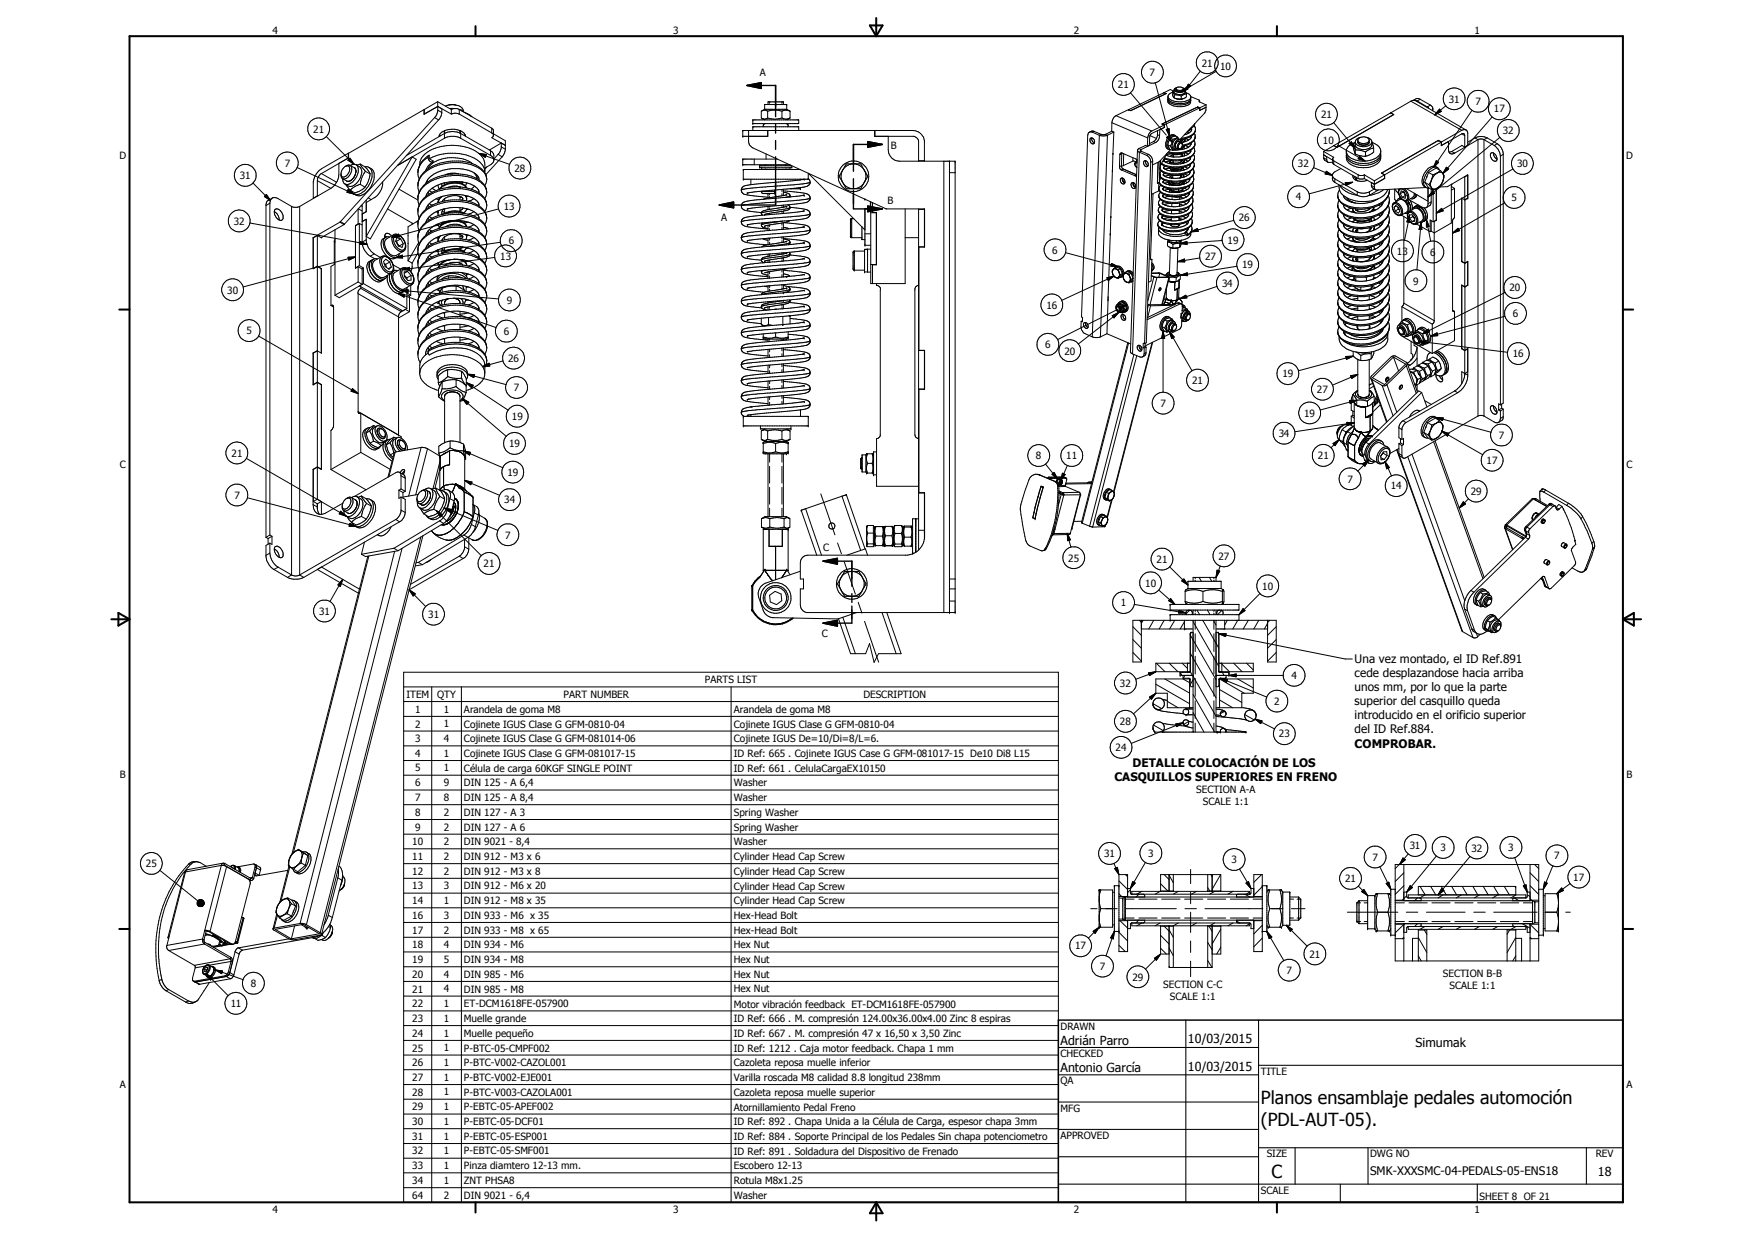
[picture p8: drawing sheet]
<svg xmlns="http://www.w3.org/2000/svg" width="420mm" height="297mm" viewBox="0 0 420 297" stroke-linecap="round" stroke-linejoin="round" font-family="sans-serif">
<defs><g id="words">
<g font-size="4.3">
<text x="302.4" y="264.8">Planos ensamblaje pedales automoción</text>
<text x="302.4" y="269.9">(PDL-AUT-05).</text>
<text x="304.9" y="282.4">C</text>
</g>
<g font-size="3">
<text x="254.3" y="250.6">Adrián Parro</text>
<text x="284.9" y="250.1">10/03/2015</text>
<text x="339.5" y="251.1">Simumak</text>
<text x="254.3" y="257.1">Antonio García</text>
<text x="284.9" y="256.7">10/03/2015</text>
<text x="383.2" y="281.9">18</text>
</g>
<g font-size="2.8">
<text x="324.9" y="158.8">Una vez montado, el ID Ref.891</text>
<text x="324.9" y="162.2">cede desplazandose hacia arriba</text>
<text x="324.9" y="165.6">unos mm, por lo que la parte</text>
<text x="324.9" y="169">superior del casquillo queda</text>
<text x="324.9" y="172.4">introducido en el orificio superior</text>
<text x="324.9" y="175.8">del ID Ref.884.</text>
<text x="324.9" y="179.2">COMPROBAR.</text>
<text x="271.6" y="183.8">DETALLE COLOCACIÓN DE LOS</text>
<text x="267.2" y="187.2">CASQUILLOS SUPERIORES EN FRENO</text>
<text x="328.6" y="281.8">SMK-XXXSMC-04-PEDALS-05-ENS18</text>
</g>
<g font-size="2.4">
<text x="65.4" y="8">4</text>
<text x="161.4" y="8">3</text>
<text x="257.5" y="8">2</text>
<text x="353.6" y="8">1</text>
<text x="288.2" y="16">21</text>
<text x="292.6" y="16.7">10</text>
<text x="182.2" y="18.1">A</text>
<text x="268.1" y="21.2">21</text>
<text x="275.7" y="18.2">7</text>
<text x="316.8" y="28.3">21</text>
<text x="347.4" y="24.6">31</text>
<text x="353.8" y="25.2">7</text>
<text x="358.3" y="27">17</text>
<text x="75.1" y="31.8">21</text>
<text x="213.6" y="35.6">B</text>
<text x="317.2" y="34.5">10</text>
<text x="360.4" y="32.2">32</text>
<text x="28.7" y="38">D</text>
<text x="68.3" y="40">7</text>
<text x="123.4" y="41.2">28</text>
<text x="311.3" y="40.1">32</text>
<text x="363.8" y="40.1">30</text>
<text x="390" y="38">D</text>
<text x="57.5" y="43">31</text>
<text x="56.1" y="53.9">32</text>
<text x="120.8" y="50.3">13</text>
<text x="172.9" y="53">A</text>
<text x="212.8" y="49">B</text>
<text x="297.1" y="53">26</text>
<text x="310.8" y="48">4</text>
<text x="362.4" y="48.3">5</text>
<text x="122" y="58.6">6</text>
<text x="294.4" y="58.4">19</text>
<text x="120" y="62.3">13</text>
<text x="252.3" y="60.8">6</text>
<text x="289" y="62.4">27</text>
<text x="297.9" y="64.3">19</text>
<text x="335" y="61">13</text>
<text x="343" y="61.3">6</text>
<text x="54.5" y="70.4">30</text>
<text x="293.1" y="68.8">34</text>
<text x="338.9" y="68.2">9</text>
<text x="362" y="69.8">20</text>
<text x="121.5" y="72.8">9</text>
<text x="250.9" y="74">16</text>
<text x="362.8" y="76">6</text>
<text x="59.1" y="80.2">5</text>
<text x="120.8" y="80.3">6</text>
<text x="250.6" y="83.5">6</text>
<text x="121.9" y="86.8">26</text>
<text x="255.3" y="85">20</text>
<text x="362.8" y="85.7">16</text>
<text x="123.3" y="93.8">7</text>
<text x="285.9" y="92.1">21</text>
<text x="307.5" y="90.5">19</text>
<text x="315.8" y="94.2">27</text>
<text x="122.8" y="100.7">19</text>
<text x="278.3" y="97.6">7</text>
<text x="312.7" y="99.9">19</text>
<text x="122.1" y="107.2">19</text>
<text x="306.7" y="104.8">34</text>
<text x="359.4" y="105.2">7</text>
<text x="28.8" y="112.2">C</text>
<text x="55.5" y="109.5">21</text>
<text x="248.4" y="110.2">8</text>
<text x="255.7" y="110.1">11</text>
<text x="316" y="110.1">21</text>
<text x="356.5" y="111.3">17</text>
<text x="390" y="112.2">C</text>
<text x="56.2" y="119.6">7</text>
<text x="121.7" y="114.1">19</text>
<text x="323.1" y="115.7">7</text>
<text x="333.5" y="117.3">14</text>
<text x="352.7" y="118.7">29</text>
<text x="120.9" y="120.7">34</text>
<text x="121.1" y="129.1">7</text>
<text x="116" y="136">21</text>
<text x="197.4" y="132.1">C</text>
<text x="256.2" y="134.6">25</text>
<text x="277.4" y="135">21</text>
<text x="292.2" y="134.2">27</text>
<text x="274.6" y="140.6">10</text>
<text x="302.7" y="141.4">10</text>
<text x="76.5" y="147.4">31</text>
<text x="102.7" y="148.2">31</text>
<text x="268.8" y="145.4">1</text>
<text x="197.1" y="152.6">C</text>
<text x="97.5" y="167.3">ITEM</text>
<text x="104.8" y="167.3">QTY</text>
<text x="135.2" y="167.3">PART NUMBER</text>
<text x="169" y="163.8">PARTS LIST</text>
<text x="207.1" y="167.3">DESCRIPTION</text>
<text x="268.6" y="164.6">32</text>
<text x="309.7" y="162.8">4</text>
<text x="99.6" y="170.9">1</text>
<text x="106.5" y="170.9">1</text>
<text x="111.2" y="170.9">Arandela de goma M8</text>
<text x="176" y="170.9">Arandela de goma M8</text>
<text x="268.6" y="173.8">28</text>
<text x="305.6" y="169">2</text>
<text x="99.6" y="174.4">2</text>
<text x="99.6" y="177.9">3</text>
<text x="106.5" y="174.4">1</text>
<text x="106.5" y="177.9">4</text>
<text x="111.2" y="174.4">Cojinete IGUS Clase G GFM-0810-04</text>
<text x="111.2" y="177.9">Cojinete IGUS Clase G GFM-081014-06</text>
<text x="176" y="174.4">Cojinete IGUS Clase G GFM-0810-04</text>
<text x="176" y="177.9">Cojinete IGUS De=10/Di=8/L=6.</text>
<text x="306.7" y="176.8">23</text>
<text x="99.6" y="181.4">4</text>
<text x="99.6" y="185">5</text>
<text x="106.5" y="181.4">1</text>
<text x="106.5" y="185">1</text>
<text x="111.2" y="181.5">Cojinete IGUS Clase G GFM-081017-15</text>
<text x="111.2" y="185.1">Célula de carga 60KGF SINGLE POINT</text>
<text x="176" y="181.5">ID Ref: 665 . Cojinete IGUS Case G GFM-081017-15 De10 Di8 L15</text>
<text x="176" y="185">ID Ref: 661 . CelulaCargaEX10150</text>
<text x="267.5" y="180.1">24</text>
<text x="28.8" y="186.5">B</text>
<text x="99.6" y="188.5">6</text>
<text x="106.5" y="188.5">9</text>
<text x="111.2" y="188.5">DIN 125 - A 6,4</text>
<text x="176" y="188.5">Washer</text>
<text x="286.8" y="190.2">SECTION A-A</text>
<text x="390.1" y="186.5">B</text>
<text x="99.6" y="192">7</text>
<text x="99.6" y="195.6">8</text>
<text x="106.5" y="192.1">8</text>
<text x="106.5" y="195.6">2</text>
<text x="111.2" y="192.1">DIN 125 - A 8,4</text>
<text x="111.2" y="195.6">DIN 127 - A 3</text>
<text x="176" y="192.1">Washer</text>
<text x="176" y="195.6">Spring Washer</text>
<text x="288.5" y="193.1">SCALE 1:1</text>
<text x="98.9" y="202.6">10</text>
<text x="99.6" y="199.1">9</text>
<text x="106.5" y="199.1">2</text>
<text x="106.5" y="202.6">2</text>
<text x="111.2" y="199.1">DIN 127 - A 6</text>
<text x="111.2" y="202.6">DIN 9021 - 8,4</text>
<text x="176" y="199.1">Spring Washer</text>
<text x="176" y="202.7">Washer</text>
<text x="338.1" y="203.6">31</text>
<text x="35" y="207.9">25</text>
<text x="98.9" y="206.2">11</text>
<text x="98.9" y="209.7">12</text>
<text x="106.5" y="206.2">2</text>
<text x="106.5" y="209.7">2</text>
<text x="111.2" y="206.2">DIN 912 - M3 x 6</text>
<text x="111.2" y="209.7">DIN 912 - M3 x 8</text>
<text x="176" y="206.2">Cylinder Head Cap Screw</text>
<text x="176" y="209.7">Cylinder Head Cap Screw</text>
<text x="264.8" y="205.5">31</text>
<text x="275.3" y="205.4">3</text>
<text x="295.3" y="207">3</text>
<text x="329.1" y="206.4">7</text>
<text x="345.4" y="204.1">3</text>
<text x="352.9" y="204.2">32</text>
<text x="361.7" y="204">3</text>
<text x="372.7" y="206">7</text>
<text x="98.9" y="213.2">13</text>
<text x="106.5" y="213.2">3</text>
<text x="111.2" y="213.2">DIN 912 - M6 x 20</text>
<text x="176" y="213.3">Cylinder Head Cap Screw</text>
<text x="322.6" y="211.5">21</text>
<text x="377.3" y="211.2">17</text>
<text x="98.9" y="216.7">14</text>
<text x="98.9" y="220.3">16</text>
<text x="106.5" y="216.7">1</text>
<text x="106.5" y="220.3">3</text>
<text x="111.2" y="216.8">DIN 912 - M8 x 35</text>
<text x="111.2" y="220.3">DIN 933 - M6 x 35</text>
<text x="176" y="216.8">Cylinder Head Cap Screw</text>
<text x="176" y="220.3">Hex-Head Bolt</text>
<text x="98.9" y="223.8">17</text>
<text x="98.9" y="227.4">18</text>
<text x="106.5" y="223.8">2</text>
<text x="106.5" y="227.3">4</text>
<text x="111.2" y="223.8">DIN 933 - M8 x 65</text>
<text x="111.2" y="227.4">DIN 934 - M6</text>
<text x="176" y="223.9">Hex-Head Bolt</text>
<text x="176" y="227.3">Hex Nut</text>
<text x="257.8" y="227.6">17</text>
<text x="98.9" y="230.9">19</text>
<text x="106.5" y="230.9">5</text>
<text x="111.2" y="230.9">DIN 934 - M8</text>
<text x="176" y="230.9">Hex Nut</text>
<text x="263.7" y="232.5">7</text>
<text x="308.5" y="233.5">7</text>
<text x="314" y="229.6">21</text>
<text x="60.1" y="236.6">8</text>
<text x="98.9" y="234.4">20</text>
<text x="98.9" y="238">21</text>
<text x="106.5" y="234.4">4</text>
<text x="106.5" y="237.9">4</text>
<text x="111.2" y="234.4">DIN 985 - M6</text>
<text x="111.2" y="238">DIN 985 - M8</text>
<text x="176" y="234.4">Hex Nut</text>
<text x="176" y="237.9">Hex Nut</text>
<text x="271.6" y="235.1">29</text>
<text x="278.9" y="236.9">SECTION C-C</text>
<text x="280.5" y="239.8">SCALE 1:1</text>
<text x="346" y="234.3">SECTION B-B</text>
<text x="347.6" y="237.2">SCALE 1:1</text>
<text x="55.3" y="241.4">11</text>
<text x="98.9" y="241.5">22</text>
<text x="98.9" y="245">23</text>
<text x="106.5" y="241.5">1</text>
<text x="106.5" y="245">1</text>
<text x="111.2" y="241.5">ET-DCM1618FE-057900</text>
<text x="111.2" y="245">Muelle grande</text>
<text x="176" y="241.6">Motor vibración feedback ET-DCM1618FE-057900</text>
<text x="176" y="245.1">ID Ref: 666 . M. compresión 124.00x36.00x4.00 Zinc 8 espiras</text>
<text x="98.9" y="248.5">24</text>
<text x="106.5" y="248.5">1</text>
<text x="111.2" y="248.6">Muelle pequeño</text>
<text x="176" y="248.6">ID Ref: 667 . M. compresión 47 x 16,50 x 3,50 Zinc</text>
<text x="254.3" y="246.8">DRAWN</text>
<text x="98.9" y="252.1">25</text>
<text x="98.9" y="255.6">26</text>
<text x="106.5" y="252.1">1</text>
<text x="106.5" y="255.6">1</text>
<text x="111.2" y="252.1">P-BTC-05-CMPF002</text>
<text x="111.2" y="255.6">P-BTC-V002-CAZOL001</text>
<text x="176" y="252.1">ID Ref: 1212 . Caja motor feedback. Chapa 1 mm</text>
<text x="176" y="255.7">Cazoleta reposa muelle inferior</text>
<text x="254.3" y="253.4">CHECKED</text>
<text x="302.4" y="257.7">TITLE</text>
<text x="28.8" y="260.7">A</text>
<text x="98.9" y="259.1">27</text>
<text x="98.9" y="262.7">28</text>
<text x="106.5" y="259.1">1</text>
<text x="106.5" y="262.6">1</text>
<text x="111.2" y="259.1">P-BTC-V002-EJE001</text>
<text x="111.2" y="262.7">P-BTC-V003-CAZOLA001</text>
<text x="176" y="259.2">Varilla roscada M8 calidad 8.8 longitud 238mm</text>
<text x="176" y="262.7">Cazoleta reposa muelle superior</text>
<text x="254.3" y="260">QA</text>
<text x="390" y="260.7">A</text>
<text x="98.9" y="266.2">29</text>
<text x="98.9" y="269.7">30</text>
<text x="106.5" y="266.2">1</text>
<text x="106.5" y="269.7">1</text>
<text x="111.2" y="266.2">P-EBTC-05-APEF002</text>
<text x="111.2" y="269.7">P-EBTC-05-DCF01</text>
<text x="176" y="266.2">Atornillamiento Pedal Freno</text>
<text x="176" y="269.8">ID Ref: 892 . Chapa Unida a la Célula de Carga, espesor chapa 3mm</text>
<text x="254.3" y="266.5">MFG</text>
<text x="98.9" y="273.3">31</text>
<text x="106.5" y="273.2">1</text>
<text x="111.2" y="273.3">P-EBTC-05-ESP001</text>
<text x="176" y="273.3">ID Ref: 884 . Soporte Principal de los Pedales Sin chapa potenciometro</text>
<text x="254.3" y="273.1">APPROVED</text>
<text x="98.9" y="276.8">32</text>
<text x="98.9" y="280.3">33</text>
<text x="106.5" y="276.8">1</text>
<text x="106.5" y="280.3">1</text>
<text x="111.2" y="276.8">P-EBTC-05-SMF001</text>
<text x="111.2" y="280.3">Pinza diamtero 12-13 mm.</text>
<text x="176" y="276.8">ID Ref: 891 . Soldadura del Dispositivo de Frenado</text>
<text x="176" y="280.3">Escobero 12-13</text>
<text x="303.8" y="277.5">SIZE</text>
<text x="328.6" y="277.5">DWG NO</text>
<text x="382.7" y="277.4">REV</text>
<text x="98.9" y="283.8">34</text>
<text x="98.9" y="287.4">64</text>
<text x="106.5" y="283.8">1</text>
<text x="106.5" y="287.4">2</text>
<text x="111.2" y="283.8">ZNT PHSA8</text>
<text x="111.2" y="287.4">DIN 9021 - 6,4</text>
<text x="176" y="283.9">Rotula M8x1.25</text>
<text x="176" y="287.4">Washer</text>
<text x="302.4" y="286.2">SCALE</text>
<text x="354.8" y="287.7">SHEET 8 OF 21</text>
<text x="65.4" y="290.7">4</text>
<text x="161.4" y="290.7">3</text>
<text x="257.5" y="290.7">2</text>
<text x="353.6" y="290.7">1</text>
</g>
</g></defs>
<g fill="none" stroke="#000" stroke-width=".24">
<path d="M277.1 19.9l3.3 12.6M287.9 17.1l-3.3 4M291.7 17.1l-6.2 3.6M78.3 32.8l6.6 6.6M82.9 39.8a.73 .73 0 0 1 .9 .2 .73 .73 0 0 1 0 .9l-.4 .9a.9 .9 0 0 1-1.6 .3v-.4M83.4 38.4l.5-.5 1 1.5zM83.5 36.7l-6.4 3.8a4.6 4.6 0 0 0-2 3.1v3.9M83.5 36.7v1.2l-6.4 3.7M83.5 36.7h.1M83.6 36.7v1.1l-2.3 1.4v2.6a4.5 4.5 0 0 1-2 3.4l-7.4 4.3M84.9 39.4a1.39 1.39 0 0 1 1 2 3.8 3.8 0 0 1-2.7 2.8 1.09 1.09 0 0 1-1-1.4M84.9 39.4l-.9 .3 1 .5a1.86 1.86 0 0 1-.4 2.7l-.6 .4"/>
<path d="M85.4 39.5l.8 .5a2.29 2.29 0 0 1 0 3.1 2.2 2.2 0 0 1-3.5 1M86.4 39.3l1.2 1.8M86.4 39.3l-.8 .3M86.4 39.3l1.1 .7M98.8 37.6l1 .6-11 19.1-1-.6zM100.7 39.5a4.7 4.7 0 0 1 3.7-4 11.6 11.6 0 0 1 10.6 1.4l.9 1.2 .3 .6v2.7M101.7 26.3h.1M101.7 26.3l-18.1 10.4M101.8 26.2v1.1M102.6 37.7a4.9 4.9 0 0 0-2 2.2l-.2 .5M102.8 37.3a1.02 1.02 0 0 0 0 1 1.02 1.02 0 0 0 1 .5l.1-.2-1-.5M102.8 37.3l.1-.1v.9"/>
<path d="M102.8 37.3a5.1 5.1 0 0 0-2.6 3.9M102.9 38.1a11.7 11.7 0 0 1 11.9 .6l1.1 1.1 .3 1M103.7 38.8l-1.1 1-.5 1.1M104.2 28.2l-22.6 24.9M104.2 28.2l1 .5M105 25.5l.9 .6-.1 1.6-.6 1M105 24.4l-.1 2.4-.3 1-.4 .4M105 25.5l-3.3 1.9v-1.1M105 24.4l-3.2 1.8M105 26.4l.9 .6M105 24.4l3.2 1.8M105 25.5l3.2 1.8"/>
<path d="M105.2 28.7l-22.6 25M105.4 32.3l.2 .3M106.6 33.1l.5-.2a4.1 4.1 0 0 1 3.4 .2M106.6 32a4.3 4.3 0 0 1 3.9 0M106.6 31.4a1.76 1.76 0 0 0-1.3 1.4M106.6 33.1l-11.2 6.5M106.6 32l-9.1 5.3M106.6 31.6v.4M106.6 31.4v1.7M106.7 31.3l-.1 .1M106.8 25.4a3.6 3.6 0 0 1 4.2 .8l.1 .6M107.6 25.2l.5-.1 1.3 .1"/>
<path d="M107.8 26h1.2M108.2 26.2v1.1M108.2 26.2l.6-.2 1.3 .2M108.2 27.3a2.23 2.23 0 0 1 1.9 0M110.1 26.2v1.1M110.1 26.2l7.8 4.5M110.1 27.3l7.8 4.6M110.2 26.2l.5 .2M110.3 31.3a5.1 5.1 0 0 0-3.7 .1M110.3 31.3l1 .6 .2 .4M110.3 31.3l.1 .6M110.3 31.4v.5"/>
<path d="M110.5 32v1.1M110.5 33.1l7.1 4.2M110.5 32l7.1 4.1M110.7 26.4l.3 .3M110.7 26.4v.2M111.3 26.9l1.9 1.1M111.5 32.3l-.1 .2M111.5 32.3l.2 .4M113.4 39.2a8.9 8.9 0 0 0-10 .2l-.8 1.1M113.4 39.2l-2.5-.5-2.4-.1a14.3 14.3 0 0 0-4.8 1.2l-1.1 .7M113.4 39.2a4.4 4.4 0 0 1 3.3 4.1l-.4 1.2M114.9 36.8l1.7 .2-.2 .7z"/>
<path d="M114.9 36.8l7.3 2.6M117.6 36.1l.8 .8a2.65 2.65 0 0 1-.1 2l-.5 .5-1.5 .9M117.6 37.3l.6 .4 .2 .6M117.6 36.1v1.2M117.9 31.9l.4 .3v.4l-.4 .4 3.3 1.8-1-.5M117.9 30.7l.5 .6v1.1M117.9 30.7v1.2M118.4 32.1l2.8 1.6v2.3l-.8 1.6M119.5 37l-1.1 1.1M119.5 37l.9 .6M120.2 34.3v1.4l-.7 1.3M120.2 34.3l-2.9 1.7"/>
<path d="M120.2 35.2l1 .6M120.4 37.6l-3.9 4.3M178.1 31.3h.1M178.1 32.7h.1M178.1 39.5h.1M178.1 38.1h.1M178.1 31.3h40.8a2.87 2.87 0 0 1 2.8 2.4v5M178.1 31.3v1.4M178.1 38.1v1.4M178.1 39.5h11.3M178.1 38.1h8.3M179.5 31.3l.2 3.2 .9 1 31.9 14.6h9.2v9.1h-1.3v24.8h1.3v9.3h-1.3v24.8h1.3v11.1"/>
<path d="M180.5 28.7h.1M180.5 29.6h.1M180.5 30.4h.1M180.5 28.7v.9M180.5 30.4v.9M180.5 28.7h11v.9h-11M180.5 30.4h11v.9M180.9 38.1v1.4M182.1 39.6h.1M182.1 39.6h7.6M182.1 39.6v.5M182.7 26.6a1.21 1.21 0 0 1 1.4 .1"/>
<path d="M182.7 26.6l-.1 .1v1.6l.1 .1M182.7 28.4l.7 .3M183.4 26.2h5.3M183.4 26.2l-.7 .4M183.5 29.6a.45 .45 0 0 0-.4 .3 .45 .45 0 0 0 .1 .5M183.7 39.5l-.1 .1M183.7 36.9v1.2M184.1 28.3a1.1 1.1 0 0 1-1.4 .1M184.1 31.3v1.4h-6M184.1 26.7v1.6M184.1 28.3a5.5 5.5 0 0 0 3.4 0M184.1 26.7a5.5 5.5 0 0 1 3.4 0"/>
<path d="M184.6 24.4v.2M184.6 24.8v.3M187.5 26.7a1.92 1.92 0 0 1 2 0M187.5 28.3l.2 .1a1.77 1.77 0 0 0 1.8-.1M187.5 24.4v.2M187.5 24.8v.3M187.5 26.7v1.6M187.9 24.4h.1M187.9 24.4h-3.7v.7M187.9 24.4v.7M188.3 39.5l.2 .1M188.5 29.6a.47 .47 0 0 1 .5 .3 .47 .47 0 0 1-.1 .5"/>
<path d="M188.7 25.1h.1M188.7 26.2h.1M188.7 25.1h-5.3v1.1M188.7 25.1v1.1M188.7 26.2l.8 .5M189.5 28.3l-.8 .4M189.5 26.7v1.6M189.9 39.8v.3M204.3 39.3l-1.3 .5-.9 1M205 39.3l1.3 .5 1 1M209.8 31.3v1.4h9.4l.6 .3 .5 .8v4.9M209.8 31.3v1.4"/>
<path d="M213 32.7v3.2a2.73 2.73 0 0 0 2.8 2.8h13.3M220.3 38.5h1.4M226.3 38.7v108.2M227.7 38.7h.1M227.7 38.7v108.2M229.1 38.7h.1M229.1 38.7v108.2M261.9 33.1v.8l.6 .4M261.9 31.7l-.5-.1-.3 .2-.3 .7-1.4 43.5 .2 .1v1l-.3-.1M261.9 31.7l1.7 .7M261.9 33.1h-.2a.8 .8 0 0 0-.3 .9 .8 .8 0 0 0 .9 .5l.2-.2M261.9 33.1a.99 .99 0 0 1 .6 1.2"/>
<path d="M262.4 31.5l-.5-.1-.6 .3M262.4 31.5l-.5 .2M262.4 31.5l1.7 .7M263.6 32.4l-1.7 48.4M263.6 32.4l.9 .2 1.1-.2M264.1 32.2l-.5 .2M264.1 32.2h1M265.1 32.2l.5 .2M265.6 32.4l-1.7 48.4M266.6 29.4v2l.5 .3M266.6 31.5l-1.5 .7M266.6 29.4l8.6 3.7"/>
<path d="M266.9 36.8h.1M266.9 36.8l-.5 15.1M267.1 31.7l-1.5 .7M267.1 31.7l-.2 5.1M267.6 27.7l8.6 3.7M267.6 27.7l-.7 .8-.3 .9M268.5 40l.1 .4 .4 .4M268.6 37.1l-.1 2.9M268.9 39.8l.1 .4 .4 .4M268.9 39.8l-.4 .2M269 36.9l-.1 2.9M269 36.9l-.4 .2"/>
<path d="M269.1 36.7l-.1 .2M269.1 36.7h-.4l-.1 .4M269.1 36.7l3.4 1.4 .2 .3-.2 .4M269.5 36.8l-.1 3M270.7 26.3h.1M271.1 22.2l8.6 10.2M271.7 37.8v.9M272.1 39.4l.3 .6M272.2 39.1l-.1 .3M272.3 39.1h.4M272.3 39.1h-.1M272.4 39.9v.1"/>
<path d="M272.4 38.9h.3M272.4 38.9l-.3 .5M272.4 38.8l-.6-.2-2.9 1.3M272.4 40h.3M272.7 38.7l-.3 .2M272.8 36l.5 .5M272.8 36l-1.7 48.3 .5 .5M273.1 35.6l-.3 .4M273.1 35.6l.5 .3M273.3 36.5l1.7 .8M273.3 36.5l-1.7 48.3M273.6 35.9l-.1 .1 .2 .3"/>
<path d="M273.6 35.9v.3M273.7 36.3l1.7 .7M273.7 36.3l-.4 .2M274.6 34.9l.6 .2M274.7 34.9l-1.6 .7M274.8 38.5h-.3a.81 .81 0 0 0-.2 1 .81 .81 0 0 0 .9 .4l.1-.1M274.8 38.5l-.1 .2a1.01 1.01 0 0 0 .6 1.1M274.8 38.5l.5 .6v.7M275 37.3a1.81 1.81 0 0 1 1 1.6M275.2 33.1v2M275.4 37a1.88 1.88 0 0 1 1 1.7M275.4 37l-.4 .3"/>
<path d="M275.8 32.5l1.5 .7M276 38.9l-1.5 43.5M276.2 31.4l-.7 .8-.3 .9M276.4 38.7l-1.5 43.5-.4 .2M276.4 38.7l-.4 .2M276.6 34l-.9 .4M276.6 34l.5 .2M277.1 34.2l-3.5 1.7M277.3 33.2l-.7 .8M277.6 32.3l-.3 .9M277.6 32.3l.5 .2M277.6 31.3v1"/>
<path d="M277.7 38.9l-.1 5 .3-.1M278 38.8l-1.6 .7M278 38.8h.1M278.1 32.5a1.9 1.9 0 0 1-1 1.7M278.2 38.6l-.2 5.1M278.5 39.2a4.9 4.9 0 0 0 2.8 1.1M278.6 39.3l-.3 .4M278.7 29.7h.1M278.7 29.7l.5 .2v.7M278.7 29.7l.5 .3M279.1 38.5h.1M279.1 38.5l.5 .4 1.4 .4"/>
<path d="M279.1 22.2h.1M279.1 22.2l.5 .2-8.4 4.1-.5-.2M279.1 22.2l-11.5 5.5M279.1 22.2l.6 .2-8.5 4.1-.6-.2M279.2 38.4h.1M279.2 38.4l-.1 .1M279.2 30.6l-1 .5-.1 1.4M279.2 30.6l-3.1 1.4-.4 .6-.1 2.2-.4 .3M279.4 39.8l-.4 .3M279.5 38.1l-.3 .3M279.6 37.2l1 .3M279.7 31l.7-.1 .1 1.7z"/>
<path d="M279.7 31l.7-.1v1.6zM279.8 33l.5-.4 .8 1.5zM279.9 36.7l-1.6 2.9v-1.1l-.1 1.5M279.9 32.7l1.2 1.4M280.1 24a2.4 2.4 0 0 0 2.3 1.1 3.3 3.3 0 0 0 3.1-.8l.1-.3M280.1 34.8l.5 1 .6 .3M280.1 34.8l.6 .2M280.1 23.7a1.52 1.52 0 0 0 1.7 1.7 4.5 4.5 0 0 0 3.6-.5l.2-.9M280.1 23.7a2.25 2.25 0 0 0 2.3 1.1h1.3l.9-.2 .8-.5 .1-.3M280.1 23.1v.6M280.2 32.6l-.4 .4 1.3 1.1M280.3 32.6l.8 1.5"/>
<path d="M280.6 39l.2 .2M280.6 37.5h2.7M280.7 35l.5 1.1M280.7 33.1l-.5 1-.1 .7M280.7 33.1l.6 .3M280.7 38.6l-1.2 .3M280.7 35.9l-2.7 2.9M280.9 38.5l-.3 .3 .1 .4M281 36.9l-1.3 .2M281 38.9h.1M281.1 36.8l.7 .2 1.3-.2M281.1 34.1l-.4 .9"/>
<path d="M281.2 22.1a.96 .96 0 0 0-.9 .5 .96 .96 0 0 0 0 1 4.7 4.7 0 0 0 5.1 .1l.2-.2M281.2 22l.1 .9 .3 .6M281.2 22l.4 .8M281.3 33.4l-.2 .7M281.4 38.6v.5M281.4 38.9h-.3M281.4 37.6h-.1M281.5 21.8l-.8-.3-1.6 .7M281.5 37l-.1 .6M281.5 37.1l-.8 .4M281.5 21.8l-.3 .2M281.6 23.5l.5 .2"/>
<path d="M281.6 22.8v.7M281.6 22.8h.9l.8 .2M281.8 32.4a1.43 1.43 0 0 0-2 1.1 1.53 1.53 0 0 0 .3 2.2l.2 .1M281.8 35.9l-.6 .2M282 21.2a1.25 1.25 0 0 0 1.8 .2M282 21.3l.1 .4 .2 .1M282 35.5l.1 .1M282.1 32.7a1.07 1.07 0 0 0-1.8 .6 1.82 1.82 0 0 0 .1 2.6h.3M282.1 23.7h.5M282.1 23.7h.3M282.1 21.1a.5 .5 0 0 0-.5 .5 .5 .5 0 0 0 .6 .5h1.1l.9-.4M282.1 21.1l.4-.2 1 .1 .6 .4 .1 .7a1.73 1.73 0 0 1-2.4 .3l-.3-.4 .1-.5"/>
<path d="M282.1 21.1l-.1 .1M282.3 21.8l1.1 .1M282.3 21.8l.1 .1M282.4 32.9l-1.1 .5M282.4 32.9l.4 .5M282.4 32.9a1.36 1.36 0 0 0-1.7 .2M283.2 35.6l-.7 .2M283.2 22l1.4-1.2 .3 .6zM283.2 33.9a.74 .74 0 0 0-.7-.4 .74 .74 0 0 0-.7 .6l-.3 1.1a.62 .62 0 0 0 .3 .7 .62 .62 0 0 0 .8-.1l-.6-.3M283.2 37.4l.2 .1M283.2 38.5v.4M283.2 33.9l.1 .2"/>
<path d="M283.2 38.7h.2M283.3 34.1a1.05 1.05 0 0 0-.7 1.7M283.3 34.1l.1 .1M283.3 36.9l-.1 .6M283.3 23v.7h-.7M283.3 34.1l-.5-.2a1.11 1.11 0 0 0-.8 1.6M283.3 37.1h.3M283.3 35.9h-1.1M283.3 35.6v.3M283.4 38.7l-1 .4-1.3-.2M283.4 34.2l.1 .3M283.4 33.8l-.2 .1"/>
<path d="M283.4 33.4v.4M283.4 33.7l.1 .1M283.4 37.5h-.1M283.4 36.8l.2 .3M283.4 33.4h-.4M283.4 33.7h.2M283.5 35.6l.1 .2M283.5 36.7a2.98 2.98 0 0 1-2.7 .1M283.5 39.2l-1 .2-1.7-.2M283.5 36.9h.1M283.5 34.5a.41 .41 0 0 0-.4-.2 .41 .41 0 0 0-.4 .4 .59 .59 0 0 0 .3 1l.5-.6M283.5 34.5v.1"/>
<path d="M283.5 33.8h-.1M283.5 21.9h-.2M283.5 34.5v.6M283.5 38.5v.1M283.5 38.6l-.1 .1M283.6 23.7h-1M283.6 38.4l-.1 .1M283.6 37.1l-.2 .4M283.7 35.8l-.4 .1M283.7 39l.1 .1M283.7 21.1l.1 .6-.4 .2M283.7 33.3l-.2 .5"/>
<path d="M283.8 38.9l.3 .1M283.9 35.3l.1 .3M283.9 21.4l-.7 .6M283.9 36.7l.1 .7M283.9 34l-.5 .2M284 38.7l-.5 .5M284 21.5l-.8 .5M284 38.5v-.1l-.1 .4-.7 .5M284 33.8l.3 .1M284 33.8l-.1 .2M284 35.6l.1 .1M284 35.6h.3"/>
<path d="M284 37.3h.2M284.1 34.9l-.9 .7M284.1 33.8l-.4 .3M284.1 34.9l-.3 .4-.9 .4M284.2 38.3l.7 .4M284.2 33.2l-.1 .6M284.2 33.6l-.2 .2M284.2 21.6l-1 .4M284.2 36.6l.7 .4M284.2 21.9l.2 .4M284.2 33.4v.1M284.3 32.1v.2"/>
<path d="M284.3 36.6a7.5 7.5 0 0 1-4.3 0M284.3 32.2h.1M284.3 34.9l.7 .4M284.3 33.2l.8 .4M284.4 22.2l.7 .4 .5 .6M284.4 22.3l.1 .9-1.1 .5M284.5 22.5l-1.2 .5M284.6 21l.4-.8 .5 .4-.8 .7M284.7 31.6l.4 .3M284.9 37l-1.6 .5M285 20.2l.5 .4-1.3 1.2zM285 35.3l-1.3 .5"/>
<path d="M285.1 33.6l-1.2 .4M285.2 39.5l.2 .2M285.3 31l.5-.1a1.88 1.88 0 0 1-1.8 1.4M285.3 37.8l.2 .2M285.3 36.2l.3 .1M285.4 31.1l-.6 .4M285.4 34.5l.3 .1M285.4 39.4l-.1 .6a4.5 4.5 0 0 1-2.9 1.1h-1a2.65 2.65 0 0 1-2.4-1M285.4 32.8l-2 .6M285.4 32.8l.3 .1M285.5 37.7a1.9 1.9 0 0 1-1.8 1.5h-.2M285.5 23.9l.1 .1"/>
<path d="M285.5 31l.2 .2M285.6 23.2l2 .8 .1 .5M285.6 23.2l-.1 .6M285.6 36l-.1 .4-.6 .6M285.7 34.3l-.1 .4-.6 .6M285.7 30.5v.4l-.7 .4M285.7 32.6v.3M285.7 32.9l-.6 .7M286.2 38.7a4.4 4.4 0 0 1-2.5 1.4l-2.6 .2M286.2 38.7a1.3 1.3 0 0 1 0 1.5M286.2 37l.3 .6-.1 .7M286.3 36.8a4.8 4.8 0 0 1-3.7 1.5h-1.2l-2.1-.5"/>
<path d="M286.3 35.3l.2 .9M286.3 35.2a5.6 5.6 0 0 1-3.7 1.4l-2.4-.2M286.3 33.7a4.1 4.1 0 0 1-2.8 1.4M286.3 35.2l-.1 .2a3.1 3.1 0 0 1-1.9 1.2M286.3 33.7a1.33 1.33 0 0 1 0 1.5M286.4 30.1a1.65 1.65 0 0 1-1.2 2.6l-2 .4M286.4 38.2a3.4 3.4 0 0 1-3.2 1.7l-2.1 .1-1-.2-1.6-.7M286.4 31.9l.2 1.1M286.4 39.6l-.2 .6M286.4 38.3l-.2 .4M286.5 37.9l-.1 .3M286.5 33.3a3.5 3.5 0 0 1-3 1.5"/>
<path d="M286.5 36.2a3.6 3.6 0 0 1-3.6 2.3l-2.7-.1-1-.4M286.5 29.6l-.3 .7-.5 .4M286.5 34.8l-.2 .4M286.5 33.3l-.2 .4M286.5 36.2l-.1 .5M286.6 31.6l-.3 .5-.9 .7M286.6 32.8l-.1 .5M286.7 31.3l-.1 .2M287.2 25.7h.1M287.2 25.7l-8.5 4M287.2 25.7l.5 .2M287.7 26.5h.1"/>
<path d="M287.7 24.3l-.1 .1 1.7 .7M287.7 25.9v.6M287.7 25.9l-11.5 5.5M287.7 25.8v.7M289.2 25.7v.7l-.2 .7-6.1 6.4-.5-.2a1.82 1.82 0 0 0-1.3 2l.2 .4 .6 .2h-.3M289.2 25.7l-1.5 .8M289.3 25.1l-1.6 .7M289.3 25.1l-.1 .6M317.4 36.3v1.7l.3 .5 .8 .4M317.4 37.8l.8 .5M317.4 36.3l2.5 1.4-.3 .3v1.1l.3 .3M318.2 38.3v-.7l-.8-.5 2.2 1.3"/>
<path d="M318.2 38.3l.3 .6M318.5 38.9h1.1M319.6 38.3l.3 .3M319.8 29.4l5.1 6.1M319.9 38.6v.8M319.9 38.6l5.8 3.3M319.9 39.4l5.8 3.4M319.9 34.9h.1M320.8 34.8l6.6 3.8M322.9 36.3a3.1 3.1 0 0 0 3.1 2.3 5 5 0 0 0 5-1.8l.1-.4M322.9 37.3a2.7 2.7 0 0 0 2.5 2.2 6.3 6.3 0 0 0 5-.9l.7-1.1M322.9 37v.3"/>
<path d="M323.5 34.4l.6-.4 .8 1.5zM324.6 34.5v1l.4 1.4M324.6 34.5l.4 1.3v1.2l1 .3 1.5 .2M324.6 34.5l.4-.3a2.33 2.33 0 0 0-2 1.5 2.33 2.33 0 0 0 .5 2.4 6.1 6.1 0 0 0 7.2-.2l.4-.9M325 34.1a2.21 2.21 0 0 0 3.2 .8l.7-.5 .1-.3 .4 1.4M325 35.9l1 .1 1.5 .4M325.6 33.7a1.64 1.64 0 0 0 2.8 0M325.6 34l.1 .3M325.7 34.1v.2M325.7 34.3a1.93 1.93 0 0 0 2 .4l.4-.2M325.7 34.3l.6 .4 .5 .1M326 37.5l1.4 1.1-1.7-.5z"/>
<path d="M326 33a1.66 1.66 0 0 1 2.4 .6l-.2 .8M326 33l-.3 .4-.1 .6M327.5 36.4v1.1M327.7 32.9l.7 .3 .6 .7a1.56 1.56 0 0 1-1.7 2 2.17 2.17 0 0 1-2.3-1l.2-1.3 .8-.6M328.4 34.1l-.3 .4-.9 .3M329 34.2a2.7 2.7 0 0 1 2.1 1.9v2a3.6 3.6 0 0 1-3.7 2.1 4.9 4.9 0 0 1-4.4-1.7l-.1-1.2M329.4 35.5l-.9 .3-1 .6M329.4 35.5v.9l-.7 .6-1.2 .5M333.5 27.1h.1M333.5 27.1l.7 .4-13.6 7.8-.7-.4M333.5 27.1l-13.6 7.8M333.5 27.1l.8 .4-13.7 7.8-.7-.4-2.5 1.4"/>
<path d="M338.4 24.3l12.2 6.9M338.4 24.3l-4.9 2.8M339.2 24l12.4 7.2M339.9 24.2l2.4 1.5M339.9 24.2l-1-.2-.5 .3M340.6 23.8l2.4 1.4M340.6 23.8l-.2-.1a1.22 1.22 0 0 0-1.4 .3M340.6 23.8l-.7 .4M342.3 25.7v.1M342.3 25.7l.3 .3M343 25.2l-.7 .5M343 25.2l.6 .5v.9"/>
<path d="M343.6 26.2l-.1 .3M344.5 38.5l.5 .4-1.2 1.2zM345 33.7h.1M345 33.7l-13.7 7.8M345 33.7l.6 .4M345 33.7l.7 .3M345.2 26.2l.4 .5-1.5 .9zM345.6 34.1v.8l1.8-1v2a.89 .89 0 0 0 .4 .9 .89 .89 0 0 0 1.1-.1M345.6 34.1l-13.5 7.8M345.6 34.9h.1M345.7 34v.9M346.7 25.4l-2.6 2.2"/>
<path d="M348.1 36.3l-.6 .2M348.1 36.3l.8 .4M350.6 34.9l.7 .4M350.6 31.2l-4.9 2.8M350.6 32.1l-4.9 2.8M350.6 32.1l.5-.1 .2 .5M350.6 32.1l.7 .4M350.6 34.9l-2.5 1.4M351.3 32.5v2.8M351.6 31.2l.4 .7v2.9l-.7 .5M351.6 31.2l-.5-.1-.5 .1M353 26.5l-9.2 13.6"/>
<path d="M353.7 33.1a3.2 3.2 0 0 1 2.9 0M353.7 33.1l.7 .4M353.7 33.1l-1.7 1M354.4 33.5l.6-.2 .9 .2M354.4 33.5v66.2M354.4 33.5l-5.5 3.2M355.9 33.5l2.4 1.4M355.9 33.5v66.2M356.6 33.1l2.5 1.4M356.6 33.1l-.7 .4M357.6 36.7a1.23 1.23 0 0 1 1.2 .6 1.23 1.23 0 0 1-.1 1.4 1.41 1.41 0 0 1-1.1-2zM357.8 28.1l-11.8 13.5"/>
<path d="M358.2 36.7a1.51 1.51 0 0 0 .8 1.5M358.3 34.9a3.2 3.2 0 0 1 1.5 2.5M359.1 34.5a3.4 3.4 0 0 1 1.4 2.2v59.9l-.7 .5M359.1 34.5l-.8 .4M359.7 32.9l-17.2 14.3M359.8 37.4v59.7M360.5 37l-.7 .4M59.9 53.5l28.1 5M60.7 43.9l4.1 4.1M63.9 46.6l.9 1.4-1.4-.9zM64.7 48.7v79.6M64.7 48.7l-.9 .6"/>
<path d="M64.8 48a1.18 1.18 0 0 1 1.9-.4l3.2 1.9M64.8 48l-.1 .7M65.3 47.5l-1.3 .8-.2 .8v79.7M65.8 50.7a2.34 2.34 0 0 1 1.2 2M65.9 50.2a1.5 1.5 0 0 1 1.9 1.3l.1 .9a.67 .67 0 0 1-.6 .5 .67 .67 0 0 1-.6-.3 2 2 0 0 1-.8-2.4zM69.9 49.5v88.3M69.9 49.5l.7 .2 1.3-.2M71.3 40.2l13.6 6.3M71.9 49.5v88.3M75.1 57v7.4l1-.5M75.1 57h.1M75.1 47.5h.1"/>
<path d="M76.1 43.3v3.6M76.1 56.5v7.3M76.1 56.5l1 .4M76.1 56.5l-1 .5v7.4M76.1 46.9l.1 .1M76.1 46.9l-1 .6M76.1 43.3l3.3 1.9M77.1 41.6l-.7 .8-.3 .9M77.1 41.6l3.6 2.1M80.3 57.4l-.1 .4v5.6M80.3 57.9l-.1 .1 .1 .1M80.3 55v15.8"/>
<path d="M81.5 53.3l-6.4 3.7M81.5 53.3l1 .5M81.6 53.1l1 .6M81.6 53.1l-.1 .2M82.2 42.8l1.1 .7 .7-.2M82.5 53.8l-5.5 3.2M82.6 40l.7-.3a.74 .74 0 0 1 1.1 .4 2.28 2.28 0 0 1-2.2 2.8 1.85 1.85 0 0 1 .2-2.6zM82.6 53.7l-.1 .1M82.9 44.2l1.1 1.4M83.5 45.5l1.4 1-1.7-.4zM84.4 43.1l-.4 .2M85.2 54.1v10.2l.7-.4"/>
<path d="M85.2 54.1h.1M85.9 50.1v3.6M85.9 53.7h.1M85.9 53.7l-.7 .4M85.9 50l1 .6M86.2 53.6l.7 .3M86.2 53.6l-1 .5M86.2 53.6v10.1M86.4 57.9l1.6 .6-1.7 .1zM86.4 44.2l-1.4 .6-1 .8M86.4 44.2l1.1 .7M86.6 49.3l.3 .2"/>
<path d="M86.9 49.1v9.2a4.3 4.3 0 0 0 1.9 3.1M86.9 51.3h.1M87.5 44.9l-.7 .6-1.7 .8-1.1-.7M87.5 40l1 .1M87.5 40l1.3 1.7M87.6 41.1l-.8 1.4-.4 1.7M87.6 41.1l1.2 .6M87.8 48v2.8l-.9 .5M87.8 52.6v5.2a4.4 4.4 0 0 0 1.9 3.1M87.8 52.6l-.9 .5M87.8 50.7l-.9 .6M87.8 57.5l-.9 .5"/>
<path d="M88.3 47.4l.7 .5M88.5 40.1a1.97 1.97 0 0 1 1.2 2.5 5.1 5.1 0 0 1-3.7 4.3l-1.2-.4M88.5 40.1a2.5 2.5 0 0 1 .5 3.2 4.6 4.6 0 0 1-3.5 3.4l-.9-.3-.4-.7M88.8 41.7a6.4 6.4 0 0 1-1.3 3.2M91.8 43.6a4.4 4.4 0 0 1-2.1 3.8l-1.9 1.2M92.3 57a2.88 2.88 0 0 0 .4 3.5l.9 .9 1.2 .4M92.3 56.6l.3 .2M92.3 56.5a.78 .78 0 0 1 .7-.6 .78 .78 0 0 1 .8 .5l.1 .2M92.3 56.5v.5M92.5 56.9a1.67 1.67 0 0 0-1 2.2 3.2 3.2 0 0 0 3 2.9l.7-.4M92.6 56.8h.9M92.6 56.8l-.3 .2"/>
<path d="M92.9 50.1l6.2 3.5M94 56.9l1.6-.8 .2 .7zM94.4 56.3a2.16 2.16 0 0 0 .2 2.9 1.95 1.95 0 0 0 2.1 1M94.4 56.3l-1.7 1a2.45 2.45 0 0 0 .5 3.3l.6 .5 .8 .2 2.1-1.1M94.4 56.3a2.43 2.43 0 0 1 2.8 2.2 1.5 1.5 0 0 1-.5 1.7M94.6 56.5l.3-.2a2.27 2.27 0 0 1 2.3 2.2 1 1 0 0 1-.3 1.3 1 1 0 0 1-1.4-.2 2.57 2.57 0 0 1-.9-3.1zM94.9 57.8h.2M95.1 57.8l.2 .7 .4 .5M95.7 45.3l4.5 2.7M95.7 59v.1M96.1 57.3l-.9-.3-.3 .8 .6 1.2 .9 .3 .3-.9M96.1 57.3l.6 1.1"/>
<path d="M96.1 57.3l-1 .5M96.7 58.4l-1 .6M98.8 53.5v.3M100.3 40.6l-.1 1.2 .3 1.2M100.3 53.1a3.8 3.8 0 0 0 .2 2.3M100.4 52.8l-2.5 1.6v8.1M100.4 52.8l-.1 .3M100.4 58.2l-2.5 4.3M100.6 46.1a9.3 9.3 0 0 1 7.9-4h1.6a8.9 8.9 0 0 1 6 2.3l.4 .7 .2 1M100.6 52.3a7.4 7.4 0 0 1 5.1-3.5 13.5 13.5 0 0 1 7-.1 5.1 5.1 0 0 1 3.9 3l.1 .6M100.6 55.4a7.6 7.6 0 0 1 5.1-3.5l2.8-.5h2l2.2 .5a6.1 6.1 0 0 1 2.8 1.4l.6 .5 .4 .6 .2 1M100.6 58.5a5.9 5.9 0 0 1 2.9-2.7l2.6-.9a13 13 0 0 1 6.2 0 5.1 5.1 0 0 1 4.4 3.2v.4"/>
<path d="M100.6 58.5l-.4 1.1v1M100.6 52.3l-.2 .5M100.6 46.1l-.4 1v1.1l.3 1M100.6 43l-.4 1.3M100.6 55.4l-.4 1.3M102.5 43.2l.1 .4M102.5 43.2l-.4 .8M102.6 40.5a4.7 4.7 0 0 0-2.1 5.6M102.6 46.1l.3 .4M102.6 49.2l.3 .4M102.6 52.3l.3 .4M102.6 55.4l.3 .4"/>
<path d="M102.6 58.5l.3 .4M102.9 58.1l.8 .4M102.9 55l.8 .4M102.9 51.9l.8 .4M102.9 48.8l.8 .4M102.9 45.7l.8 .4M103.4 55.2l-.3 .6M103.7 45.1l.9 .6M104.6 57l.6 .2-.1 .2M104.6 50.8l.5 .1-.1 .2M104.6 53.8l.6 .3M104.6 47.7l.6 .2"/>
<path d="M104.7 50.7v.1M105 51.1l.1 .6M105.1 59.9l-1.7 .9a3.2 3.2 0 0 0-1.3 1.9M105.1 59.9l-.1 .3M105.1 44.4l.3 .9M105.1 48.4v.2M105.1 57.7l-.1 .3M105.1 50.8l-.1 .2M105.1 59.9l.1 1.1M105.1 53.7l.1 .4M105.1 44.4l-2 1.2-.7 .8-.3 .7M105.1 53.7l-1.7 .9-.8 .8-.5 1"/>
<path d="M105.1 50.5l-.1 .6M105.1 48.2v.2M105.2 54.1l.2 .4M105.2 47.9l-.1 .3M105.2 47.4l.2 .2M105.3 56.7l.1 .1M105.4 56.9l-.3 .9M105.4 56.9l-.6 .2M105.4 56.7l-2 1-1 1.1-.3 .7M105.4 45.4a7.5 7.5 0 0 0-4.7 3.5l-.5 1.4M105.5 56.6l-.2 .3M105.6 56.6l-.2 .1"/>
<path d="M105.7 56.6l-.3 .3M105.7 47.2l-.5 .7M105.9 44l.1 .7M105.9 53.3l.1 .5M105.9 51.3l.3 .1M106 47.1l-.9 1.1M106 59.7l.6 .4M106 57.4l.2 .2-.2-.1M106 50.6l.6 .4M106.1 50.6l-.1 .8M106.1 53.8l-.9 1M106.2 59.5l-.3 .6 .1 .5"/>
<path d="M106.2 53.3l-.2 .5M106.2 51.4a11.6 11.6 0 0 1 9.1 1.3 3.2 3.2 0 0 1 1 4.3M106.2 51.4a7.2 7.2 0 0 0-5.9 4.7 3.9 3.9 0 0 0 .2 2.4M106.4 50.1l-.3 .5M106.5 43.9l.1 .1M106.5 53.2l.1 .1M106.5 43.9a10.2 10.2 0 0 1 7.3 .7M106.5 43.9l-1.4 .5M106.5 53.2l-1.4 .5M106.6 53.3h-.4l-.3 .3M106.6 43.8v.5M106.6 47.6v.6"/>
<path d="M106.6 50v1.1M106.6 53.1v.3M106.6 56.8v.7M106.6 59.4v.8M106.6 44.3l-1 .7-.2 .4M106.6 44.3a4.8 4.8 0 0 1 4.7 0l.5 .7-.3-.4a4.5 4.5 0 0 0-3.3-.6l-2 .6-.8 .8M108.1 41.7h.3a12 12 0 0 1 5 .7l1 .4M108.4 52.9h1.9l2 .4M108.4 52.9l-1.9 .3M108.4 52.9l-1 .2-1.3 .7M108.5 41.7a9.7 9.7 0 0 0-7.7 3.8l-.6 1.7M109.4 52.8l1.3 .3a1.82 1.82 0 0 1 1.2 1.1"/>
<path d="M110 41.7l-1.8-.2-1.4 .5M110.3 44.8h.1M110.3 54a4.3 4.3 0 0 0-3.5 .4M110.3 43.6v.3M110.3 47.1v.8M110.3 49.8v.9M110.3 52.9v.1M110.3 53.9v.2M110.3 56.2v1.1M110.3 59.1v.7M110.3 54l.5 .2M110.4 44.8h.1"/>
<path d="M110.4 44.8l-1.8-.2-1.2 .4M110.4 44.8l2.6 .5M110.4 44.8l-3.3 .2-1.7 .4M110.6 57.2h-.1M110.7 43.6l-.3 .3M110.8 47.3l-.5 .1M110.9 59.2a11.9 11.9 0 0 0-5.8 .7M110.9 59.2a4.7 4.7 0 0 1 3.9 2.2l.1 .4M110.9 50.1l-.6 .4M110.9 56.6v.3l-.5 .4M110.9 56.6l-.2-.2a4.1 4.1 0 0 0-4.5 .7l-.2 .6M110.9 59.2l-.6 .4"/>
<path d="M110.9 50v.1M110.9 56.6l-.6 .1M111 47.7h.1M111 51.1h-.2a6 6 0 0 0-4.1 .2M111 47.7l-.1-.2a3.8 3.8 0 0 0-4.5 .3l-.3 .5M111 49.9l-.1 .1M111 47.7l-.3 .3M111 43.6l-.1 .4M111.3 51.2a4.8 4.8 0 0 0-5.1 .2M111.5 46.9a9.7 9.7 0 0 0-8.9 2.3l-.5 1M111.5 46.9l.4 .6M111.5 46.9l.8 .1"/>
<path d="M111.5 53.1l-.3 .2M111.6 46.9l.2 .3M111.7 56.2l.1 .3M111.8 47.2l.1 .3-.1 .6M111.8 56.2l.1 .5M111.8 59.4l-.6 .8M111.8 56.5l.1 .1M111.9 54.2l-.1-.1a3.4 3.4 0 0 0-3.1-1.1l-1.4 .3a3.4 3.4 0 0 0-2 1.4M111.9 54.2v.2M111.9 56.6l-.2 .8M111.9 50l-.2 .6-.5 .5M111.9 43.8l-.3 .8"/>
<path d="M112.3 50.2l-.8-.2a11.5 11.5 0 0 0-6.2 .5l-1.3 .6-.9 .7-.7 .9-.3 .6M112.3 50.2l1.8 .9 .7 .7 .1 .7M112.3 53.3a3.3 3.3 0 0 1 2.6 2.1v.1M112.3 56.4a4.4 4.4 0 0 1 2.4 1.5l.2 .8M112.3 56.4l-1.7-.4h-1.9l-3.1 .6M112.3 47l1.7 .8 .8 1.1M112.3 59.5l-.5 .1M112.3 56.4l-.5 .1M112.3 53.3l-1 .2M112.3 50.2h-.5M112.3 47l-.5 .2M113 45.3l1.1 .5a4.2 4.2 0 0 1 2.6 3.8l-.4 1.2"/>
<path d="M113.7 41.4l.5 .7 .2 .7M113.7 50.8l-1.4 .6M113.7 47.7l-1.4 .6M113.7 53.8l-1.4 .7M113.7 57l-1.4 .6M113.8 44.6l-.8 .7M113.8 44.6l.3 .3a1.45 1.45 0 0 1 .8 1.3M114.4 42.8a3.5 3.5 0 0 1 1.9 4.9M114.4 42v.8M114.8 48.9h.1M114.8 48.9l.1 .4M114.9 43.1a3.1 3.1 0 0 0-2.6-2.3l-2-.4h-1.9l-2.2 .4-2.2 .9-.8 .6-.7 .9"/>
<path d="M114.9 58.4l-.3 .1M114.9 55.3l-.3 .1M114.9 52.2l-.3 .1M114.9 49.1l-.3 .1M114.9 46l-.3 .1M116.7 43v-.2a3 3 0 0 0-1.4-2.2 10.6 10.6 0 0 0-5.2-1.6 11.2 11.2 0 0 0-8.9 3l-.6 1M116.7 52.4a4.8 4.8 0 0 0-3.7-4 13.3 13.3 0 0 0-6.8-.1 8 8 0 0 0-5.7 4.1l-.2 .6M116.7 40l-.4 .6M116.7 49.2a3.8 3.8 0 0 0-3-3.2l-1.4-.5-1.8-.2a13.9 13.9 0 0 0-5.2 .5 6.5 6.5 0 0 0-5.1 4.4v1.1l.3 1M116.7 58.6a5 5 0 0 0-4.1-4.1l-2.2-.4h-1.9a9.7 9.7 0 0 0-7.7 3.9l-.6 1.6M116.7 58.6l-.4 1.5M116.7 52.4l-.4 1.4"/>
<path d="M119.6 50.1l-25.6 6.8M120 58.1l-25.2 3.7M177.7 45.6l.2 .5 .4 .4a11.6 11.6 0 0 0 4 .6l1.9 .2M177.7 53.2l.1 .1M177.8 45.6h.1M177.8 53.2a1.33 1.33 0 0 0 1.2 1.1l5.2 .6M178.3 43h.1M178.3 40.6h.1M178.3 40.6h13.6M178.3 40.6v2.4M179.2 46.3h.1M179.2 50.1h.1"/>
<path d="M179.2 53.9h.1M179.2 57.7h.1M179.4 50v.1M180.1 43v1.3M182.1 40.1h.1M182.1 40.1h7.8M182.6 45.8l-3.4 .5M182.6 53.9l.4 .6 1.2 .3M182.6 40.1v.5h6.9v-.5M182.6 45.9h3.2M182.6 45.8l.1 .4 .3 .2h2.9M182.6 51v.2l.2 .4"/>
<path d="M182.7 53.8l-.1 .1M182.7 53.8h.1M182.8 53.8h-.1M182.8 51.6l-3.1 .3a2.13 2.13 0 0 0-1.7 .7l-.3 .6M182.8 53.8h.1M182.9 57.2l1.3 .4M182.9 53.4l-.3 .5M183.4 54.2h.1M183.4 51.4h.1M183.6 40.6h.1M183.7 46.4l.5 .1M184.2 51.2l-.8 .2"/>
<path d="M184.2 46.4v1.1M184.2 49.5v.8M184.2 51.2v.3M184.2 54v1.3M184.2 57.1v1.6M184.2 54l-.8 .2M184.4 59.1h-.2M184.4 59.1l-5.6 .6a1.17 1.17 0 0 0-1 1.1M184.5 58.6l-1.4 .3-.4 .3M184.6 46.4v.3M184.6 47.1v.3M184.6 49.4v.3"/>
<path d="M184.6 50v.2M184.6 51.1v.1M184.6 51.4h.1M184.6 53.9v.5M184.6 54.8v.4M184.6 57.1v.5M184.6 58.1v.5M185.8 45.6v.8M185.9 46.4h.1M187.5 45.4l-4.9 .4M187.5 49.7l-4.3 .8-.6 .5M187.5 45.4v.5"/>
<path d="M187.5 46.4v.5M187.5 49.2v.2M187.5 49.6v.1M187.5 50.7v.1M187.5 51v.2M187.5 53.5v.5M187.5 54.5v.5M187.5 56.8v.5M187.5 57.7v.4M187.5 53.5l-3.3 .5M187.7 53l-4.9 .8M187.8 49.2l-8.6 .9"/>
<path d="M187.9 46.9l-4.9 .9M187.9 57.2l4.7 .5a1.34 1.34 0 0 1 1.6 1.6l-.4 .4-1.2 .4-13.4 1.4M187.9 54.5l1.3 .4M187.9 45.8l4.7 .5a1.32 1.32 0 0 1 1.6 1.5v.1a3.7 3.7 0 0 1-2.9 1l-3.5 .3M187.9 45.4v1.5M187.9 49.2v.5M187.9 50.6v.6M187.9 53.4v1.6M187.9 56.8v1.3M187.9 46.1l1 .2a.63 .63 0 0 1 .5 .9M187.9 57.3l1.1 .3 .4 .2 .1 .4M187.9 45.4h-.4"/>
<path d="M188 53.4l3.4 .3a3.7 3.7 0 0 1 2.7 .8l.2 .4a1.08 1.08 0 0 1-.8 1.2l-14.3 1.6M188 53.4l-.5 .1M188.5 40.6h-.1M188.7 57.8h.1M188.7 49.4h.1M188.7 46.7h.1M188.7 57.9l-4.2 .7M188.7 49.4l-1.2 .3M188.7 46.7l-.8 .2M188.9 49.1l.5 .3M189.3 52.9l-1.3 .5M189.4 49.5l.1 .2"/>
<path d="M189.4 49.4v.1M189.4 58.2l-1.2 .3-3.6 .6M189.5 49.7l3.3 .4a1.64 1.64 0 0 1 1.4 .8v.8a2.67 2.67 0 0 1-2.4 .9l-12.6 1.3M189.5 49.7l-.1 .3a9.2 9.2 0 0 1-4.2 1l-1 .2M189.5 49.7l-1.3 .5-3.5 .4-2.1 .5M189.5 58.2h-.1M189.5 58.2l-.4 .5M189.5 46.9l-1.2 .4M189.9 40.1h.1M192 45.3h.1M192 45.3l-4.1 .1M192 43v.1"/>
<path d="M192 45v.3M192.6 43l-10.3 1a8.8 8.8 0 0 0-4 .7l-.3 .3-.3 .6M192.8 43h-.1M192.8 58.2h.1M192.8 46.8h.1M192.8 58.2l-8.4 .9M192.9 58.2h.1M192.9 54.4h.1M192.9 46.8h.1M192.9 43h.1M192.9 46.8l-8.5 .9a18.1 18.1 0 0 0-6.3 .9l-.1 .1a1.09 1.09 0 0 0-.1 1.2 1.09 1.09 0 0 0 1.1 .6l3.6 .5M192.9 50.5l-2.8 .5-7.3 .6"/>
<path d="M192.9 54.4l-2.4 .3-7.2 .7a14.9 14.9 0 0 0-5.2 .8l-.4 .8M192.9 58.2h-.1M193.8 42.8l.1 .1a.95 .95 0 0 1 .1 1.4l-.1 .1a8.4 8.4 0 0 1-3.7 .8l-.6 .1M193.8 41.5l-.1 1.5h-15.4M193.9 41.6l13.5 13.5M194 46.9h.1M194.3 58.9h.1M194.3 55.1h.1M194.3 51.3h.1M194.3 47.5h.1M194.3 43.7h.1M194.3 47.5l-4 .6-10.1 .8-2.4 .5"/>
<path d="M194.3 43.7l-4 .6-10.1 .8-2.4 .5M194.3 51.4l-2.7 .4-11.9 .9-1.9 .5M194.3 59l-3.3 .5-12.2 1a.77 .77 0 0 0-1 .5 1.86 1.86 0 0 0 1.9 1.1l2.9 .3a8.8 8.8 0 0 1 3.8-.8l2.5-.4 .5-.2M194.3 55.2l-2.7 .4-10.2 .8-3.5 .5a.94 .94 0 0 0 1 1.2l5.1 .6M202.1 40.8a3.5 3.5 0 0 0 .6 4l.3 .5h3.4l.9-1.6M202.1 40.8l-.6 1.1a.49 .49 0 0 0 0 .8 3.8 3.8 0 0 0 2.5 2.5 2.89 2.89 0 0 0 3.3-1.5M202.1 40.8l.9-1.5h3.4l.9 1.5M204 56.7h.1M204.2 52.4h.1M204.2 52.4v4.6M204.8 52.4h-.7l-.1 .2v4.2l.1 .2h2.6M206.7 54.4v3h.7"/>
<path d="M207.3 40.8l.6 1.1a.49 .49 0 0 1 0 .8l-.6 1M207.3 40.8a2.78 2.78 0 0 1 0 2.9M207.4 58.8h.1M207.4 47.8h.1M207.4 56h1.4M207.4 58.8h1.4M207.7 59.8l-.4 .1 .8-.1h-.8v5.4M208.1 59.7h.1M208.1 59.7h.7M208.1 59.7v5.5h.7M208.7 48.4v1.6M208.8 50.1l-1.4-.1v8.8"/>
<path d="M208.8 48.4v19.6h8.3v-17.9M208.8 51h1.4M209.2 48.6v2.3h1v12.6h-1v4.5M217.1 57h3.2M220.3 59.2h1.4M220.3 50.2h1.4M220.3 50.1v81.7M227.7 41.4h1.4M266.3 56.1h.1M266.3 56h.1M266.3 56l-.4 11.2M266.4 51.9h.1"/>
<path d="M266.4 51.9l-.1 4.2M266.8 40.9h.1M268.8 42.8l.1-.1a.79 .79 0 0 1 .8 .5 .79 .79 0 0 1-.2 .9 .86 .86 0 0 1-.7-1.3zM269 40.8l3.2 1.4M269.2 42.7a.93 .93 0 0 0 .5 1.2M269.3 42.8l.1 .7 .4 .2M269.4 40.6l3.2 1.3M269.4 40.6l-.4 .2M271.7 43.8l-.4 .2a.9 .9 0 0 0 .8 1.2l.2-.1 .1-.6-.4-.6M271.7 43.8a1 1 0 0 0 .6 1.2M271.7 43.8l.3 .1M271.9 43.9a.62 .62 0 0 0 .5 .9"/>
<path d="M272.2 42.2h.4M272.4 40l.3 .1M272.6 42l-.4 .2M276.5 46.4l-.6 15.6 .1 .2h.3M277.7 53.9v.2M277.7 52.2l.5 .8 .7 .4M277.7 54.1l.2 .4M277.8 48.8a2.5 2.5 0 0 0 2.1 1.3 7.5 7.5 0 0 0 5.5-.8l.4-.4M277.8 54.8v1.2a3.5 3.5 0 0 0 3.2 1.7 7.2 7.2 0 0 0 3.6-.5l.9-.8 .1-.7M277.8 54.8a2.52 2.52 0 0 0 2.2 1.6 7.6 7.6 0 0 0 4.6-.2M277.8 43.8h.1M277.9 43.8l-.1 2-1.7 .8"/>
<path d="M277.9 54.5l-.1 .3M277.9 47.1l.1 .3M277.9 45.4a3.3 3.3 0 0 0 2.9 1.4 6.6 6.6 0 0 0 5.1-1.3M278 47.4a2.47 2.47 0 0 0 1.6 1.1l1.3 .3M278 43.7l.2 .5a4.1 4.1 0 0 0 3.2 1.2l2.5-.3M278 43.7l-.4 .2M278.1 52.9l-.4 .5v.5M278.1 41.5l.1 .9M278.1 41.4l.2 .6-.1 .5M278.2 51.2l-.4 .5-.1 .5M278.2 40.5l.3 .5M278.2 42.5l-.1 .2"/>
<path d="M278.2 49.5a1.25 1.25 0 0 0-.4 1.4 1.25 1.25 0 0 0 1.2 .8 7.7 7.7 0 0 0 5.8-.3M278.2 42.4a5.1 5.1 0 0 0 4.7 1.2h.4M278.2 40.4v.1M278.2 42.4v.2M278.2 40v.1M278.2 40v.4M278.3 46.1a6.4 6.4 0 0 0 5.1 .8M278.3 47.8a1.28 1.28 0 0 0-.4 1.4 1.28 1.28 0 0 0 1.1 .8M278.3 46.1a1.01 1.01 0 0 0-.3 1.3M278.4 44.4l-.3 .3a1.11 1.11 0 0 0 .2 1.4M278.5 42.7l-.5 .6M278.5 41l-.3 .5"/>
<path d="M278.5 41l1.1 .7 1.3 .2M278.6 53.7h.1M278.6 53.8h.1M278.6 53.7l.2 .4M278.6 52.1h.1M278.6 52l.1 .2M278.7 52h.1M278.7 50.3h.1M278.7 52.2l.3 .3M278.7 50.3l.3 .4M278.7 52.2h.1M278.8 48.6h.1"/>
<path d="M278.8 48.7h.1M278.8 48.6l.3 .4M278.8 46.9h.1M278.8 46.9l.4 .5M278.8 55.1a3.6 3.6 0 0 0 2.7 1.2h1l1.7-.5M278.8 53.7v.4M278.8 54v.1M278.8 53.7l-.2 .1M278.8 45.3h.1M278.8 45.3l.4 .3M278.8 51.9h.1M278.9 53.4l1.8 .4"/>
<path d="M278.9 43.6h.1M278.9 53.4l-.1 .3M278.9 53.5l-.3 .2M278.9 43.6l.1 .1M278.9 45.4h.1M279 41.9h.1M279 52.5l1.9-.3v.8M279 43.7l1.5 .7h2.4M279 43.7h.1M279 50.7a6.3 6.3 0 0 0 4.8 .2M279 50l1.8 .5M279 51.7l-.4 .3"/>
<path d="M279 40.1h.1M279 40.2h.1M279 50l-.3 .3M279 43.8h.1M279 41.7v.1M279.1 48.3l-.3 .3M279.2 46.7l-.4 .2M279.2 45.6l1.2 .5M279.2 42.1v.1M279.2 42.2l1.8 .5M279.2 45l-.4 .3M279.3 43.2l-.4 .4"/>
<path d="M279.3 41.5l-.3 .3 .2 .3M280 58l.7 .2 .6 .4M280 58v.9l1.3 .6M280.3 43.7l-1 .2M280.4 57.8l-.2-.3-.2 .5M280.4 57.9h.1M280.4 57.8v.1M280.4 44.2l-.1-.6a1.43 1.43 0 0 0 1.4 .8M280.4 44.2l.1 .2M280.4 43.6v.1M280.4 44.2v.1M280.4 43.7h.1"/>
<path d="M280.4 43.7l.6 .5M280.4 57.9l.9 .3M280.4 45.8l1.1 .3M280.4 45.8v.3M280.4 57.6v.3M280.5 43.9l.4 .3 .7 .2M280.5 40.3l.3 .3 .5 .2h1.4l.9-.5M280.5 40.2l.1 .1M280.5 40.2v.1M280.6 45.4l.4 .2M280.6 45.4l-1.4 .2M280.6 45.4l-.2 .4"/>
<path d="M280.6 40.3l-1.2 .3M280.7 59.4l-.3 6.3M280.7 40.4v.1M280.8 59.4l1.2 .1M280.9 43.6h.1M280.9 43.7h.1M280.9 58.1h1.5M280.9 42.7h2.1M280.9 41.9l.1 .1M280.9 43.6v.1M280.9 53.8l-.1 .3M280.9 43.7l.8 .4 1.3-.2"/>
<path d="M280.9 41.9l.2 .1M280.9 52.6l-1 .2M281 42.7h.1M281 45.3v.3M281 50.5v.7M281 45.6l.8 .3M281 42h.1M281 42l-1.7 .2M281 48.8v.7M281.1 47.1l-1.9 .3M281.2 43.8v-.2l.5 .5M281.3 42.1l-.6 .2-.3 .3"/>
<path d="M281.3 42v.7M281.3 45.8h.1M281.3 42.6l-.3 .1M281.3 58.6v.9M281.3 40.8v.2M281.3 40.9l-.4 .1M281.5 44.4h.3M281.6 47.2h1.1M281.6 45.8l.9 .1M281.7 47.2l-.6-.2v.8M281.7 47.2h.4M281.7 47.1v.1"/>
<path d="M281.8 44.4h.2M282.1 57.7v.5h-.7M282.4 59.4l-.2 .1M282.4 58.1l-.2 .1M282.5 59.4l-.2 6.3a1.11 1.11 0 0 1-1.7 .2M282.5 59.4l-1.2 .1M282.6 45.3v.5h.3M282.7 53.8v.3M282.7 45.8l-.3 .1M282.7 53.8l.1 .3a1.61 1.61 0 0 1-2-.1l-.1-.2M282.7 52.1v.8M282.7 52.7h.5"/>
<path d="M282.7 52.4l1 .2M282.8 50.7l.9 .2M282.8 50.4v.8M282.9 40.2l-.7 .2-1.1-.1M282.9 42.7h.1M282.9 48.7v.7M282.9 48.9l.9 .3M282.9 58.4l1.7-.5 .1 .7zM282.9 58.4l-.8-.1-.8 .3M282.9 47.2l1 .3M282.9 47.1v.7M282.9 58.4v.9"/>
<path d="M282.9 59.3l-.4 .1M283 41.9l-.7 .2-1.2-.1M283 41.9l-1.9 .1M283 46l-2.6 .1M283 43.8v-.2v.3M283.1 42.6l-.1 .1M283.1 41.9v.7M283.1 42.4l.1 .1M283.1 42.2h.3M283.2 57.7l-.3 .7M283.2 40.6v.3M283.3 57.7l-.9 .4"/>
<path d="M283.3 41.9l.1 .4M283.3 40.6l.2 .3M283.3 57.6v.1M283.3 57.7l-.1 .8-.3 .8M283.3 47l-1 .2M283.4 46.9l-.1 .1M283.4 43.6l-.4 .3M283.4 42.3l-.3 .3M283.6 45.4l-.8 .4M283.6 45.9l-1.5 .2M283.6 45.4l-.2 .6M283.7 44.2l-.8 .2"/>
<path d="M283.7 45.4v.5M283.7 40.3l.2 .3M283.7 45.8h.2M283.7 51.9l.7 .4M283.7 48.5l-4.6 .5M283.7 45.1l-.1 .3M283.7 41.8l-.7 .1M283.7 50.2l.8 .4M283.7 42.5l-.7 .2M283.8 48.5l.7 .4M283.8 41.8l.1 .4M283.8 40l-.6 .5-.7 .2-1.3-.1-.6-.3"/>
<path d="M283.9 46.8l.7 .4M283.9 43.4l-.3 .6-.7 .4M283.9 43.4a1.62 1.62 0 0 1-1.6 1M283.9 43.4v.7M283.9 42.3l-.1 .2M283.9 42.2l-.1 .3M283.9 40l-.3 .3M283.9 42.4h.1M283.9 45.1l.7 .4M283.9 44.1h.1M283.9 40.6v.2M283.9 40.6l.2 .1"/>
<path d="M284 43.8l-.4 .4M284 43.4l.7 .4M284 41.7l.8 .4M284.1 40l.7 .4M284.2 55.8l.3-.1 .3 .2v.5l-.2 .1M284.2 55.8l-.1 .1 .5 .3M284.4 53.3l-2 .5h-1.7M284.4 53.3l.3 .4M284.5 48.9a6.5 6.5 0 0 1-5.4 .1M284.5 55.5l-.2 .2M284.5 55.5l-.1 .1M284.6 56.2v.3"/>
<path d="M284.7 45.5l-1.1 .4M284.7 54.8l-.2 .7M284.8 53.1l-.4 .2M284.8 53.1l.2 .2M284.8 51.4l.3 .2M284.9 49.7l-2.1 .7-2.4 .1-1.4 .2M284.9 49.7l.2 .2M284.9 48l-1.2 .5M284.9 54.7v.3l-.4 .5M284.9 48l.2 .2M285 46.4l.2 .1M285 53a2.45 2.45 0 0 1-2.4 1.6h-2.2l-1.6-.5"/>
<path d="M285.1 51.3a2.11 2.11 0 0 1-2.1 1.5l-2 .2-2-.5M285.1 44.6l.2 .2M285.1 49.9l-.3 .5-1 .5M285.1 44.6l-1.2 .5M285.1 42.9l.2 .2M285.1 49.6v.3M285.1 41.2l.3 .2M285.2 47.9a1.22 1.22 0 0 1-.7 1M285.2 46.2a2.05 2.05 0 0 1-1.8 1.5l-1 .1a5.8 5.8 0 0 1-2.9-.3l-.3-.1M285.3 44.5l-.2 .5-.4 .5M285.4 42.8a1.71 1.71 0 0 1-1.7 1.4M285.4 41.1l-.3 .7-1.4 .7"/>
<path d="M285.6 55.7l-.9 .8M285.6 55.6l1.6-.8 .1 .7zM285.7 54a4.6 4.6 0 0 1-3.3 1.5l-2.8-.1-1.1-.5-.6-.4M285.7 54l.2 .9M285.7 52.3l.2 .5v.6l-.2 .6M285.8 50.6l-1 .8M285.8 50.6l.2 .6a1.75 1.75 0 0 1-1.1 1.8l-.1 .1M285.8 48.9l-.9 .8M285.8 55l-.2 .6M285.8 48.9l.2 .6v.7M285.9 47.2l.2 .5v.6M285.9 54.9a1.79 1.79 0 0 1-1.1 1.4"/>
<path d="M285.9 54.9l-.1 .2M285.9 53.4a4.1 4.1 0 0 1-4.2 1.9 4.6 4.6 0 0 1-4-1.2M286 50.2a5.3 5.3 0 0 1-5.4 1.7 2.93 2.93 0 0 1-2.8-1.4M286 50.2l-.2 .4M286 45.5l.2 .6-.1 .7M286 45.5l-1 .9-1.6 .5M286 51.5a2.69 2.69 0 0 1-2.3 1.8 7.2 7.2 0 0 1-5.7-.6l-.3-.5M286 43.8a1.6 1.6 0 0 1 0 1.7M286 42.1l.3 .7-.2 .8M286 50v.2M286.1 43.6a4 4 0 0 1-3.1 1.4 5.6 5.6 0 0 1-4.8-1l-.2-.3M286.1 46.8a3.7 3.7 0 0 1-3.3 1.6l-.4 .1a6.5 6.5 0 0 1-3.9-.7l-.5-.4"/>
<path d="M286.1 40.4a3.7 3.7 0 0 1-2.4 1.4M286.1 46.8l-.2 .4-1 .8M286.1 48.3l-.3 .6M286.1 40.4l.2 1M286.1 43.6l-1 1M286.2 40.2a4.8 4.8 0 0 1-3.6 1.5l-2.2-.1a3.3 3.3 0 0 1-2.2-1.2M286.2 44.9l-.3 .6M286.2 40.2l-.1 .2M286.3 43l-.2 .6M286.3 41.4a3 3 0 0 1-2.8 1.9 6.6 6.6 0 0 1-5.1-.8l-.2-.2M286.3 41.4a3.2 3.2 0 0 1-3 2.2M293.1 57.7l-10.2 .7"/>
<path d="M295.9 52.8l-10.3 2.8M315 40.2l4.5 1.8M318.1 41.1l1.4 .9-1.7-.3zM319.5 42l.2 .5 .4 .4M319.5 42l.1 1.2 .5 .5M320.1 42.9v.8M320.1 43.7l5.4 3.1M320.1 42.9l5.4 3.1M320.8 56.6a4.5 4.5 0 0 0 3.8 2.7l.6 .1a9.6 9.6 0 0 0 5.9-1.2M320.8 54.1l.5 1M320.9 52.1a4.9 4.9 0 0 0 4.6 2.7h1.6M321.1 44.3a3.2 3.2 0 0 0 2.7 3.5 8.8 8.8 0 0 0 8.2-1.1l.8-1.3"/>
<path d="M321.1 59.7a2.55 2.55 0 0 0 1.4 3.6l1.1 .5 1.6 .3M321.1 48a2.49 2.49 0 0 0 1.4 3.6l2.1 .7M321.1 50.3l-.3 .9v.7M321.1 52.7a2.22 2.22 0 0 0 .1 2.4M321.1 55l-.3 .9v.7M321.1 57.3a2.54 2.54 0 0 0 1.4 3.7l1.4 .5 1.6 .3M321.2 55.1a6.1 6.1 0 0 0 4.7 2l2.8-.2 2.4-1M321.3 45.6a2.45 2.45 0 0 0 1.1 3.6M321.3 44.4a5.7 5.7 0 0 0 4.2 2.4M321.6 40.4l-1.7 .9-.4 .7M322.2 56v.3a2.36 2.36 0 0 0 1.9 1.5M322.2 53.7l.1 .6 .8 .7"/>
<path d="M322.2 47a2.81 2.81 0 0 0 2.2 1.6M322.2 49.1l.2 .7 .7 .6M322.2 51.4l.2 .7 .7 .6M322.2 46.9v.1M322.2 58.4v.1M322.2 58.5l.3 .8 .6 .4M322.4 49.2l-.2 .1M322.4 51.5l-.2 .1M322.4 53.8l-.2 .2M322.4 56.2l-.2 .1M322.4 58.5l-.2 .1M322.6 43.8l1.8-.1-1.6 .7z"/>
<path d="M322.9 47.4l.9 .7 1.3 .6M323.1 59.7l1 .4M323.1 55l1 .5M323.1 52.7l1 .4M323.1 50.4l1 .4M323.4 47.9l-.3 .1M324.1 57.8l1.6 .3 2.5-.2M324.1 55.5h.4M324.1 59.2l-1 .5M324.1 54.6l-1 .4M324.1 56.9l-1 .4M324.1 52.2l-1 .5"/>
<path d="M324.1 49.9l-1 .4M324.1 53.1l.4 .2M324.1 50.8l1.1 .3M324.3 48.4l-.2 .1M324.4 43.7l-10.5 2.8M324.4 48.5v.1M324.4 50l.1 .5 .7 .6M324.4 56.9l.1 .4M324.4 50.3l.5 .7M324.4 57.1l.1 .2M324.5 42l.1 .7M324.5 57.3l.4 .4 1.1 .4"/>
<path d="M324.5 57.3l.7 .7M324.5 52.3l.6 .5 1.1 .3h1l1.2-.4M324.6 42.7a2.87 2.87 0 0 0 3.3 .5M324.6 50.7l-.5 .1M324.6 53l-.5 .1M324.7 54.7l-.3 .4v.4M324.7 57.7l-.6 .1M324.9 59.6l-.5 .6M324.9 57.9v.1M324.9 52.7l-.4 .6M325 42.3l-.4 .4M325.1 50.2h.1"/>
<path d="M325.1 55.2l.1 .3M325.1 57.1h.1M325.1 55.2h.1M325.1 55.4l.6 .4M325.2 57.1h.1M325.2 43.2l.1-.7v.4l.3 .4M325.2 50.1l-.1 .1M325.5 46.8a3.2 3.2 0 0 0 2.9 0M325.5 46a3.2 3.2 0 0 0 2.9 0M325.5 46v.8M325.6 50.1v.5M325.6 53v.4"/>
<path d="M325.6 54.8v1M325.6 57.1v.3M325.6 59.9v.5M325.6 54.9l-.4 .3M325.6 55.2l-.5 .1M325.6 53.2l-.3 .2M325.7 41.9l.3 .2 1.2-.2M325.7 42.8l.3 .1 1.2-.1M325.7 41.9v.9M326 54.8l.6 .1M327.2 41.9l2.4 1.4M327.2 42.8l2.4 1.4"/>
<path d="M327.2 41.9v.9M328.4 50v.2M328.4 52.7v.5M328.4 54.6v.7M328.4 56.9v.1M328.4 57.8v.1M328.4 59.6v.6M328.4 50.2a3.5 3.5 0 0 1-2.2 .5l-.8-.2-.3-.3M328.4 59.7l.4 .2M328.4 46v.8M328.5 54.6l.3 .2M328.5 56.9l-.8 .5-.7 .2-1.1-.1-.7-.4"/>
<path d="M328.5 57.8h.2M328.7 54.6l-1.8 .2M328.7 49.9l-.3 .3M328.7 54.6h.2M328.7 50.8l-1.6 .3h-1.9M328.8 59.2a3.9 3.9 0 0 1-4 .2M328.8 50.7v.1M328.8 52.5v.6l-.4-.3M328.8 57.6l.1 .1M328.8 59.3l.1 .5-.2 .3M328.8 52.5l-.4 .2M328.9 54.5a1.44 1.44 0 0 1-1.2 1.2"/>
<path d="M328.9 44.4l.7 .5M329 59.1a3.7 3.7 0 0 1-4.4 .3M329 52.1l-2.1 .4-2.3-.2M329 52.1l-.9 .6-1.5 .3-1.1-.1-.9-.6M329.2 52.1l-.4 .4M329.3 57l.2 .5M329.3 50.2l.2 .3M329.3 50.2l-.6 .6M329.3 57.1l.6 .2M329.3 50.1l.6 .2M329.4 52l.2 .8M329.4 50l-1.1 .9"/>
<path d="M329.4 50l.1-.3-.2 .5M329.5 59l.1 .8M329.5 56.6l-.1 .2a3 3 0 0 1-2.1 1.3M329.5 56.6l-.5 .8-.8 .5M329.5 54.9l.4 .1M329.6 54.3v.2M329.6 52.5l.3 .2M329.6 44.2l-.7-.5 .1 1.2 .9 .6M329.6 43.3v1.6M329.6 44.9l.3 .6M329.6 45.3l-1.2 .7M329.6 54.5l-.3 .7 .2-.3"/>
<path d="M329.6 54.5l-.1 .4M329.6 59.6l.3 .1M330.5 47.7l-1.5 .7-1.8 .4-2.8-.2M330.6 45.5l-2.2 1.3M330.6 49.2l.5 .3M330.6 51.5l.5 .3M330.6 53.8l.5 .3M330.6 56.2l.5 .3M330.6 58.5l.5 .3M331.1 51.2l-2.1 .9M331.1 58.2l.3 .3M331.1 55.9l.3 .3"/>
<path d="M331.1 53.6l.3 .2M331.1 51.2l.3 .3M331.1 48.9l.3 .3M331.3 41.5l.8 .4M331.4 51.5l-1.3 1.1-1.2 .5a9.6 9.6 0 0 1-4.4 .2M331.4 58.5l-1.3 1.1-1.4 .5M331.4 49.2l-.9 .8-1.8 .8M331.4 56.2l-.9 .8-2.3 .9M331.4 53.8l-1.1 1-1.4 .6a8.1 8.1 0 0 1-4.8 .1M331.8 50.8l-.4 .7M331.8 57.8l-.4 .7M331.8 53.1l-.4 .7"/>
<path d="M331.8 55.4l-.4 .8M331.8 48.4l-.4 .8M331.8 45.5l-1.3 .8-2.1 .6M332.1 42.8l-2.5 1.4M332.1 41.9v.9l-2.5 1.4M332.1 41.9l-2.5 1.4M332.9 58.5a5.6 5.6 0 0 1-4.1 2.8l-3 .2a5.8 5.8 0 0 1-4.8-2.2l-.2-.5M332.9 46.9a7 7 0 0 1-5.9 2.9 6.4 6.4 0 0 1-5.8-1.9l-.4-.7M332.9 51.5a6.5 6.5 0 0 1-5.6 3h-1.5a5.8 5.8 0 0 1-4.9-2.3l-.1-.4M332.9 49.1a5.6 5.6 0 0 1-4.1 2.8l-3 .3a6.2 6.2 0 0 1-4.6-1.9l-.4-.8M332.9 58.5a4.3 4.3 0 0 1-1.8 2.1M332.9 51.5a5.8 5.8 0 0 1-4.2 3.1"/>
<path d="M332.9 49.1l-.6 1.2-1.2 .9M332.9 46.9a2.51 2.51 0 0 1 0 2.2M332.9 46.9a4.5 4.5 0 0 1-2.2 2.3 10.4 10.4 0 0 1-6.1 .8l-1.2-.3-1-.5M332.9 53.8a7.4 7.4 0 0 1-6.2 3.1 6.8 6.8 0 0 1-5.3-1.7l-.1-.1M332.9 49.2a2.58 2.58 0 0 1 0 2.3M332.9 51.5a2.95 2.95 0 0 1 0 2.3M332.9 53.8a2.64 2.64 0 0 1 0 2.4 2.38 2.38 0 0 1 0 2.3M332.9 58.5l.3 1-.2 1.1M332.9 56.1l-.6 1.2-1.2 .9M333 46.7l-.1 .2M333.2 45.4v.5M333.2 52.8a3.9 3.9 0 0 1-2.1 3.1"/>
<path d="M333.2 55.1a4.9 4.9 0 0 1-4.1 3.7l-1.2 .3-2.4 .1a6.7 6.7 0 0 1-4.3-1.9l-.4-.8M333.2 59.8l-.3 1M333.2 45.9l-.2 .8M333.2 48.1l-.3 1M333.2 50.5l-.3 1M333.2 57.4l-.3 1.1M334 50.2l.2 .3a1.63 1.63 0 0 0 1.8 1.1M334.1 49a1.27 1.27 0 0 1 1.8 1 .92 .92 0 0 1 .3 .9 .92 .92 0 0 1-.8 .7 2.01 2.01 0 0 1-1.3-2.6zM334.3 48.6a1.68 1.68 0 0 1 2 1.6l.1 .9-.4 .5M334.3 48.6l-.4 .6 .1 1M334.3 49.7l.4-.4 .7 .5 .3 .9-.4 .4-.7-.5M334.3 49.7l.3 .9"/>
<path d="M334.5 45.3v2.5l.6 .4 .2-.5 .6-.3M334.5 45.3l.9 1.1M334.7 48v.4M334.8 49.4l-.5 .3M335.2 49.6l.1 .6M335.3 50.2l.3 .1M335.3 50.2l-.7 .4M335.6 46.7a.87 .87 0 0 1-.2-.9 .87 .87 0 0 1 .8-.5 1.9 1.9 0 0 1 1.1 2.7l-1.1-.2M335.6 46.8l.6 1M335.6 46.7l.6 1.1M335.6 45.3a1.33 1.33 0 0 0 0 1.5M335.6 47.5l-.1 .1"/>
<path d="M335.6 47.5h.4M335.8 47.3l-.2 .2M335.8 46.4l.5 .9M335.8 46.4l.2-.6 .7 .2 .5 .9M335.9 47.4h.1M336.1 51.6l1.7 1M336.2 47.8l.2 .1M336.2 47.8h-.5l-1.4 .8M336.3 47.8l.1 .1M336.4 47.9l.2 .1M336.5 46l-.7 .4M336.5 46l.5 .9"/>
<path d="M336.6 46h-.1M336.6 48l.5 .2M336.6 48l.9 1.2M336.7 51.9v20.8M336.8 45.2l.1 .2a2.12 2.12 0 0 1 .7 2.6l-.5 .2M337 46.9h.2M337 46.9l-.7 .4M337 48.2l.6 .7M337.2 46.9l-.2 .6-.7-.2M337.3 45.2l5.2 3.1M337.5 48l.3 .4-.2 .5M337.5 49.2a1.46 1.46 0 0 1-.2 1.6l-1.3 .8"/>
<path d="M337.6 48a2.68 2.68 0 0 1 .5 2.6M337.6 48.9l-.2 .1M337.6 49.1l-.1 .1M337.6 49.1a1.26 1.26 0 0 1-.6 2.1l-.2-.1M337.6 52.2l.2 .4a1.68 1.68 0 0 0 1.9 1.1M337.7 51l-.2 .4 .1 .8M337.7 51l-.2 .1M337.8 51.1a1.29 1.29 0 0 1 1.7 1 .9 .9 0 0 1 .3 .9 .9 .9 0 0 1-.8 .6 1.99 1.99 0 0 1-1.2-2.5zM337.9 48.6l.3 .7M337.9 47.9l3.3 1.9h.8M337.9 48.6l-.3 .5M337.9 48.6l-.3 .2"/>
<path d="M337.9 50.7l1.3-.7a2.08 2.08 0 0 1 1.9 2.8l-1.4 .9M337.9 50.7a1.96 1.96 0 0 1 1.8 3M337.9 50.7l-.2 .3M338 51.6v1.7l-.6-.1zM338 51.6l.7-.1 .5 .7 .1 .8-.6 .1M338 51.6l.1 .8M338 51.6l-1.2 6M338.1 48l.6 1.2v.5l-.1 .6M338.1 52.4l.6 .7M338.3 49.5l-.1 1.1M338.8 51.9l.4 .6M338.8 51.9l-.7 .5"/>
<path d="M338.8 51.7v.2M339.1 49.7l-.4 .6M339.1 49.7l.4-.1 .8 .3M339.2 46.3l-.2 .8-1.5 .9M339.3 52.7l-.6 .4M339.4 46.5v.6l-.3 .4M339.7 53.7l3.3 1.8M339.8 46.7l-.3 .6-.5 .3h-.8M340.1 49.4a1.63 1.63 0 0 1 1.2 .9M340.1 49.1l-1 .6M340.1 49.4h-.6M340.1 49.4l-.3-.1-.5 .3"/>
<path d="M340.3 49.9v.3M340.3 49.4l.1 .1M340.4 49.5v.8M340.4 49.5l-.1 .4M340.4 53.3h.4M340.8 53.3l.2 1.7h-.7zM340.8 53.3l-1 11.4M340.9 49.9l-.3-.3-.2 .4a2.86 2.86 0 0 1 1 3l-.2 .2M341.2 53.2l-.4 .1M341.3 50.3l.5 1M341.4 50.5l.4 .8M341.5 49.8a2.15 2.15 0 0 1 .4 3l-.7 .4"/>
<path d="M341.7 43.7l.9 1.3 1 .6M341.7 43.7l1 .6M341.8 51.3l.2 1M341.8 51.3l.2 .7M341.9 52.5l-.4 .5M342 52.2l-.3 .8-.4 .1M342 45l-12.1 .5M342.1 52.7l.6 1.6-.6 .1zM342.1 52.7l1 5.1M342.2 42.3l-.1 .3M342.6 45.1h-.1v3.9l-.5 .8M342.6 41.4l1 .5"/>
<path d="M342.6 41.4l-.9 2.3M342.7 44.3l.5 .5M343.2 43.5l-.5 .8M343.2 55.4l-.2 .1M343.2 45.3v3.1M343.2 52.9v2.5M343.2 48.4l-.3 .9-.9 .5M343.2 48.4l-.7 .4M343.3 45a.99 .99 0 0 0 1.2 .3M343.6 45.8l.4 .6-1.5 .8zM343.6 41.9l-.1 .7a2.37 2.37 0 0 0 0 2.9l.1 .1M343.7 45.6h.1"/>
<path d="M343.7 53.2l-.7-.5v2.8M343.7 45.6v7.6M343.9 53.1h.1M343.9 53.1v23.9l-.4 .7M343.9 45.5l-.2 .1M344.4 52.8h.1M344.4 45.3l-.8 .3M344.4 41.6l-.8 .3M344.5 51.1l1.2-1.1 .4 .5zM344.5 52.7l-.8 .5M344.5 45.3v7.5M344.5 52.8l-.6 .3"/>
<path d="M344.5 41.6l-.6 .6-.7 1.2M344.6 45.1l-.1 .2M344.8 40.2a2.02 2.02 0 0 0-3 1.1 2.88 2.88 0 0 0-.4 3.3l.6 .4M345 44.9l-.6 .4M345 44.8l-.2 .2M345.2 40.8a1.3 1.3 0 0 0-2.3-.2 3.6 3.6 0 0 0-1.2 4l.4 .4 .6 .1M345.4 40.9l-1 .7M345.4 40.9l.6 .7M345.4 40.9l-1-.6-1.8 1.1M345.6 44.2l-.4 .5M345.9 43.7l-.1 .3M345.9 41.4l-.6-.1-.8 .3"/>
<path d="M346 43.4l-1 1.5M346 41.6l.3 .6-.3 1.2M346 41.6l.2 .6-.2 1.2M346.9 40.1l.5 .4-1.4 1.1zM347.2 44.7l-2.1 .1M347.2 44.7h.1M347.2 44.7l4.8-2.8v5.6M348.1 44.7l.7 .5M348.1 44.2v9.3l-4.2 2.3-.7-.4M348.2 44.1l-.1 .3M348.3 55.9l1.4-1.2 .3 .6zM348.8 45.2v7l-.5 .7v21.4l.1 .3h.4"/>
<path d="M348.8 45.2l-.7 .4M351.2 42.4h.1M351.3 47.9l-.7-.4v15.2M351.3 47.9h.1M351.3 42.4v5.5M351.3 47.9v15.2M351.9 42l-.6 .4M352 47.5h.1M352 47.5l-.7 .4M360.5 47a2.62 2.62 0 0 1 3.7-2.1 2.62 2.62 0 0 1 .8 4.2 2.62 2.62 0 0 1-4.2-.5M360.5 47.7l.3 .9M360.8 48.6l-12.5 7.3"/>
<path d="M362.8 40.5l-18.3 10.6M75.1 64.4h.1M76.1 63.9l.9 .5v20.2M76.1 63.9v27.7M76.1 63.8l1 .6M76.1 63.8l-1 .6M77 64.4h.1M77.1 64.4v20.3l-1-.6-1 .6M79.4 73.2h.4l.2 .3v28.6l-.3 .8-.3 .3v9.4M79.4 73.2l.6 .4M80.3 63.3l-.9 .6v9.3M83.5 61.7l1.7-.1-1.6 .8z"/>
<path d="M85.2 61.6l-26.9 7.2M85.9 70.4v28.4l.2 .3h.4v9.4M85.9 63.9v3.7M85.9 70.4l9.7 5.6M85.9 63.9l1 .6v3.7M85.9 67.6l1 .6M85.9 67.6l-5.6 3.2M86.2 63.7l1 .6M86.2 63.7l-.9 .6M86.5 68.7v.4M86.5 69.1l-.5 .5-.1 .8M86.5 69.1l9.7 5.6"/>
<path d="M86.9 68.2l-5.5 3.2-1.1-.6M87.2 68l-1 .5 10.4 6 1-.5M87.2 64.3v3.7M87.2 64.3l-.4 .1M87.2 68l10.4 6M88.5 63.3a4.1 4.1 0 0 0 1.4 3.2M88.8 62.7l-.3 .7v.5l.3 1.3M88.8 61.4l1.1 .6M88.9 65.3l.5 .8M89.1 62.4a2.05 2.05 0 0 0-.7 3.2 2.64 2.64 0 0 0 2.9 1.9l.5-.3M89.4 62.3l-.6 .3M89.6 66.3l.7 .6"/>
<path d="M89.6 62.1l-.7 .4-.4 .7M89.7 60.9l1.5 .8M89.7 60.9l-.9 .5M90 66.7l.7 .4a1 1 0 0 0 1.3-.1M90.5 62.1a1.24 1.24 0 0 0-1.3 .4 1.24 1.24 0 0 0-.1 1.4 3.2 3.2 0 0 0 3 3l.4-.3 .3-.6M90.6 67.1l1 .1M91.6 61.5a2 2 0 0 1 2.4 1.4l.3 .7v1a.96 .96 0 0 1-.8 .6 .96 .96 0 0 1-1-.5 2.71 2.71 0 0 1-.8-2.9 1.05 1.05 0 0 1 1.6 .2M91.6 61.5l-1.8 1a2.62 2.62 0 0 0 1 3.7 1.21 1.21 0 0 0 1.3 .3l1.8-1.1M91.6 61.5a2.16 2.16 0 0 0 .1 2.9 2.04 2.04 0 0 0 2.2 1M92.1 63.2l.4 .2M92.3 66.8l-.5 .3M92.5 63.4l.2 .7"/>
<path d="M93 66a3.9 3.9 0 0 0 1.4 3.9l1 .5M93.3 61.9l.5 .7a2.82 2.82 0 0 1 .6 2M93.4 66a3.9 3.9 0 0 0 2.7 4.1M93.5 62.8l-1-.7-.5 .6 .4 1.2 .9 .7 .5-.6M93.5 62.8l.3 1.2M93.5 62.8l-1 .6M93.5 65.7v.1M93.6 65.6a3.4 3.4 0 0 0 1 3.7l.7 .5M93.8 64l-.7 .4M94.1 65.3a3.8 3.8 0 0 0 2 4.3M94.1 65.3l-.2 .1M94.3 63.5l1.8 1"/>
<path d="M94.4 64.6l.3 .3M94.4 64.6l-.3 .7M94.4 65l-.3 .3M94.8 61.8l1.7-.6 .1 .6zM95.4 70.4l1.7 .2-.2 .6zM95.4 64.9l-.6-.1-.6 .3M95.4 70.4l23.5 8.1M95.7 60.8l-.2 .6-.7 .4M96.1 69.6l1.8-.1-.1 .6zM96.1 69.6l23.5 2.1M96.2 74.3v.4M96.2 74.7l-.5 .5-.1 .5v28.6"/>
<path d="M96.2 74.7l1-.5 1 .5M96.4 64.3a1.6 1.6 0 0 0-.2 2.1 2.53 2.53 0 0 0 2.4 1.9l.1-.1M96.4 64.3a1.71 1.71 0 0 1 2.1 .7M96.4 64.3l-1.8 1.1a2.79 2.79 0 0 0 1.4 3.9h.8l1.9-1.1M96.5 64.6l1.7-.5v.7zM96.6 64.5a1.51 1.51 0 0 1 2.2 1.1l.4 1a.99 .99 0 0 1-.4 1.3 .99 .99 0 0 1-1.3-.3 2.64 2.64 0 0 1-.9-3.1zM96.7 70l-.7 .4h-.6M96.9 69.8a1 1 0 0 1-1.4 .1M97 66l.6 .6M97.2 69.6l-.9 .5M97.6 70.7l.6 .3v3.7M97.6 66.6v.4"/>
<path d="M97.7 68.9a1.13 1.13 0 0 1-1.6 .7M97.7 65.1l.9 .9M97.7 65.1l-.8 .1 .1 1.1 .8 1 .8-.2v-1.1M97.7 65.1l-.7 .4M97.9 62.5l.9 .6M98.2 74.7l-2.6 1.5M98.5 65l.8 1.7-.1 .9-.5 .6M98.5 70.8l-.9-.6v3.8M98.5 70.8l-.4 .2M98.5 64.9v.2M98.5 68.4v2.4M98.6 66l-1 .6"/>
<path d="M98.8 63.1v1l-.3 .9M100.2 65.8a6.2 6.2 0 0 1 4.7-4.7 11.5 11.5 0 0 1 10.4 1 3.1 3.1 0 0 1 1 4.2M100.2 60.6l-1.4 2.5M100.2 72v1.1l.3 1M100.2 78.2v1.1l.3 1M100.2 62.7a6.4 6.4 0 0 1 4.7-4.7 11.7 11.7 0 0 1 10.4 1 3.1 3.1 0 0 1 1 4.2M100.2 60.6l.3 1M100.3 74.8a3.8 3.8 0 0 0 .2 2.4M100.6 67.9a7.6 7.6 0 0 1 5.1-3.6 13 13 0 0 1 8.3 .4l1.7 1.1a2.89 2.89 0 0 1 1 2.1M100.6 64.8a8.6 8.6 0 0 1 7-4 10 10 0 0 1 8.5 2.3l.4 .6 .2 1.1M100.6 64.8l-.2 .5a3.4 3.4 0 0 0 .1 2.6M100.6 61.6a7.6 7.6 0 0 1 5.1-3.5 14 14 0 0 1 7-.1 5.1 5.1 0 0 1 3.9 3l.1 .6"/>
<path d="M100.6 74.1l-.3 .7M100.6 61.6l-.4 1.1v1.1l.3 1M100.6 67.9l-.4 1.2M102.6 64.8l.3 .4M102.6 74.1l.3 .4M102.6 61.6l.3 .4M102.6 67.9l.3 .3M102.6 71l.3 .4M102.6 77.2l.3 .4M102.9 79.9l.8 .4M102.9 76.8l.8 .4M102.9 73.7l.8 .4"/>
<path d="M102.9 70.6l.8 .4M102.9 67.4l.8 .5M102.9 64.3l.8 .5M102.9 61.3l.8 .3M104.6 60.1l.4 .1M104.6 63.2l.7 .3M104.6 66.3l.4 .2M104.6 69.4l.7 .3M104.6 72.5l.7 .3M104.6 75.6l1.6 .6M104.6 78.7l1.6 .6M105.1 63l.3 .6"/>
<path d="M105.1 69.2h.1M105.1 69.2l.4 .9M105.1 72.3v.3M105.1 72.6l.2 .2M105.3 66a1.52 1.52 0 0 0-.5 1.4M105.3 72.8l.5 .4M105.4 66l2.7-.7h1.9l1.7 .2 1.5 .5 .9 .6 .7 .7 .1 .7M105.4 66l-1.4 .6-.9 .8-.7 .8-.3 .7M105.5 72.1l-.4 .5M105.5 70.1l-.1 .1M105.6 69l-2.2 1.1-1 1.2-.3 .7M105.7 69l-.6 .2"/>
<path d="M105.8 73.2a7.3 7.3 0 0 0-5.5 4.7l-.1 .3M105.9 62.7l.1 .2M106 69.1l-.5 1M106 69.1v1M106 60.6h.1M106.1 71.9l-.2 .7 .2 .6M106.1 62.9l-.7 .7-.3 .5M106.1 68.8l-.4 .2M106.2 76.2a10.9 10.9 0 0 1 9.4 1.7 2.97 2.97 0 0 1 .7 3.9M106.2 76.2a7.8 7.8 0 0 0-5.7 4.1l-.3 1v1.1l.3 1M106.2 78.1l.4 .1M106.2 75l.4 .1"/>
<path d="M106.2 62.6h.3M106.6 62.5h.1M106.6 63.6v.1M106.6 72.4v.6M106.6 74.9v1.2M106.6 78v1.2M106.6 63.6l-.1 .2M106.8 72.1l-.2 .3M106.9 62.4l-.8 .5M107.5 71.6l-.7 .5M107.6 66.2h1.6l1.6 .4M107.6 66.7a8.4 8.4 0 0 0-7.1 4.3l-.3 1"/>
<path d="M107.6 66.2v.5M107.6 66.2l-1 .3-.8 .6M107.6 66.7a9.5 9.5 0 0 1 8.4 2.3 3.1 3.1 0 0 1 .3 3.5M108.4 62.2l-2.5 .5a6.9 6.9 0 0 0-3.1 1.9l-.7 1.1M108.7 62.2h1.9l1.7 .4M108.9 71.5l.7 .2a.88 .88 0 0 1 .7 .9M109.3 62.2a4.2 4.2 0 0 0-4.1 1.9M109.4 68.6v1M109.4 68.6h-1.7l-1.7 .5M109.4 68.6l.9 .3 1.4 1M109.5 62.2a3.1 3.1 0 0 1 2.2 .8M110.3 72.4v.1"/>
<path d="M110.3 63.1v.4M110.3 72.5v.3M110.3 74.6v1.3M110.3 77.8v1.2M110.4 71.5l.6 .7v.7M110.6 65.3l1.2 .9 .3 .6M110.7 62.3l1 .7M110.9 68.5a11.4 11.4 0 0 0-5.3 .5M110.9 68.5a4.6 4.6 0 0 1 3.9 2.2l.1 .4M110.9 63.4l-.8-.4-1.6-.1-1.9 .7M110.9 63.4v.1M110.9 68.5l.6 1.2"/>
<path d="M110.9 63.5h.1M111.3 72.9a13.1 13.1 0 0 0-5.5 .3M111.3 72.9a6.6 6.6 0 0 1 5.3 3.4l.1 1-.4 1.4M111.3 62.4l-.1 .1M111.4 60.5l-.6-.3a5.7 5.7 0 0 0-3.3-.1l-1.4 .6M111.6 60.5l-1.2-.6-1.7-.2-1.4 .3-1.4 .8M111.7 63l.2 .5M111.7 63l.1 .3M111.7 71.8l-.4 1.1M111.8 66.8a4.5 4.5 0 0 0-3.4-1.3l-1.2 .2a2.93 2.93 0 0 0-2.4 1.6M111.8 68.7v1.2M111.9 63.3v.4"/>
<path d="M111.9 65.7l-.1-.1 .1 .3M111.9 65.7l-.1 .6M112.3 62.6a4.1 4.1 0 0 1 2.3 1.4l.3 .9M112.3 78.1l-2 .3M112.3 75l-2 .3M112.3 71.9l-.6 .2M112.3 68.8l-.5 .1M112.3 65.7l-.4 .1M112.3 62.6l-.8 .1M113.7 69.4l-1.4 .6M113.7 60.1l-1.4 .6M113.7 75.6l-1.4 .6"/>
<path d="M113.7 63.2l-1.4 .6M113.7 66.3l-1.4 .6M113.7 72.5l-1.4 .6M113.7 78.7l-1.4 .6M114.9 77.3l-.1-.7-.6-.5a6.6 6.6 0 0 0-4.2-1.5l-2.2 .1a8.7 8.7 0 0 0-4.7 2l-.5 .5-.5 1M114.9 74.2l-.1-.7a6 6 0 0 0-4.8-2l-2.6 .1a8.2 8.2 0 0 0-4.5 2.1l-.8 1.4M114.9 77l-.3 .2M114.9 73.9l-.3 .2M114.9 70.8l-.3 .2M114.9 67.7l-.3 .2M114.9 64.6l-.3 .2M114.9 61.5l-.3 .1"/>
<path d="M116.3 69.4a3.5 3.5 0 0 0-2.2-5l-1.1-.4a11.3 11.3 0 0 0-4.5-.5 9.7 9.7 0 0 0-7.7 3.8 4 4 0 0 0-.3 3.7M116.7 73.8a4.5 4.5 0 0 0-3.6-3.2 12.7 12.7 0 0 0-11 1.7l-.7 .6-.8 1.2M116.7 73.8v.7l-.4 1.1M116.7 73.8v.3M116.7 73.8a4.9 4.9 0 0 0-4.1-3.7 12.2 12.2 0 0 0-10.9 2.2 4.9 4.9 0 0 0-1.4 2.5M116.7 71a4 4 0 0 0-3-3.3 12.8 12.8 0 0 0-11.9 1.6l-1.1 1.4-.5 1.3M116.7 77.2l-.2-.9a4 4 0 0 0-2.5-2.3 12.9 12.9 0 0 0-12.2 1.6l-.8 .9-.8 1.7M118.6 61.7l-22.1 2.9M177.7 79.8l.1 .2a1.31 1.31 0 0 0 1.2 .9l5.2 .6M177.7 76l.3 .6 .5 .4 4.1 .6M177.7 64.6l.1 .1a1.44 1.44 0 0 0 1.4 1.1l5 .5M177.8 79.8h.1"/>
<path d="M177.8 60.5h.1M177.9 60.7h-.1M177.9 65v.1M179.2 61.5h.1M179.2 65.3h.1M179.2 69.1h.1M179.2 72.9h.1M179.2 76.8h.1M182.6 76.3v1.5M182.6 77.8a1.52 1.52 0 0 0 1.7 0M182.6 77.8l.6 .4M182.6 65.2a1.39 1.39 0 0 0 1.5 .8h.1"/>
<path d="M182.7 64.9l-.1 .3M182.7 70.6v.1M182.7 73.8l.5 .4 .7 .1M183.3 68.6l-4.1 .5M183.3 68.6l.9 .2M183.4 73.8h.1M183.4 62.6h.1M183.6 64.8l-1 .4M183.9 74.3l-2.2 .2a6.7 6.7 0 0 0-3.7 .9l-.2 .6M184.2 65.2l-.8 .2M184.2 60.9v.6M184.2 62.4v.5"/>
<path d="M184.2 65.2v1.5M184.2 68.5v1.3M184.2 72.3v.3M184.2 73.6v.7M184.3 77.8l.9 .2M184.3 76.1v1.7M184.5 72.3l-5.3 .6M184.5 72.6l-.9 .2a.88 .88 0 0 0-1 .8l.1 .2M184.5 62.4l-1.1 .2M184.6 66.7l-1.4 .1a13.4 13.4 0 0 0-5.2 .9 1.15 1.15 0 0 0-.1 1.3 1.15 1.15 0 0 0 1.2 .6l4.2 .5M184.6 60.9v.2M184.6 61.2v.2"/>
<path d="M184.6 62.4v.1M184.6 62.7v.2M184.6 65.2v.5M184.6 66.2v.5M184.6 68.5v.5M184.6 69.3v.5M184.6 72.3v.1M184.6 72.5v.1M184.6 73.5v.3M184.6 74v.3M185.8 74.2h.1M186 79.8v1"/>
<path d="M186.3 74.1l-2.4 .2M186.3 74.1l-.4 .1M187.5 60.6v.1M187.5 60.8v.2M187.5 61.8v.3M187.5 62.4v.2M187.5 64.6v.6M187.5 65.8v.6M187.5 68.2v.4M187.5 69v.3M187.5 72.1h.1M187.5 73.1v.3"/>
<path d="M187.5 73.7v.3M187.7 77.8h.1M187.7 77.8l-7.7 .7a2.15 2.15 0 0 0-2.2 1.1l-.1 .2M187.7 75.9v1.9M187.9 70.2h.1M187.9 72.1h.1M187.9 64.8l.9 .1a14.2 14.2 0 0 1 5.1 .8l.4 .5v.5l-.6 .7a56.9 56.9 0 0 1-9.9 1.2h-.5M187.9 68.5l.9 .2M187.9 69.3l-2.8 .4a2.83 2.83 0 0 0-2.5 1M187.9 65.7l1.2 .3 .3 .3M187.9 60.6v.3M187.9 61.8v.8"/>
<path d="M187.9 64.6v1.8M187.9 68.2v1.1M187.9 73v1M187.9 60.9l-4.1 .6a1.12 1.12 0 0 0-1.2 .9l.6 .6M187.9 73l-4.5 .8M188.1 72l-3.6 .6M188.7 69h.1M188.7 66.3h.1M188.7 60.7h.1M188.7 66.3h-.3M188.7 60.7l-.8 .2M188.7 60.6v.1"/>
<path d="M188.7 69l-.8 .3M188.8 68.7a.61 .61 0 0 1 .7 .6M188.9 68.7a14 14 0 0 1 5 .8l.3 .4v.8a2.03 2.03 0 0 1-1.6 .8l-8.1 .8M189 64.3l-4.8 .9M189 79.5v1.6M189 79.5l-8.6 .8-1.2 .3M189.3 75.7l.2 .1zM189.3 60.5l.2 .5M189.3 72.5l3.4 .4a1.19 1.19 0 0 1 1.3 .6 1.19 1.19 0 0 1-.2 1.4 24 24 0 0 1-7.5 1l-7.1 .9M189.3 72.5l-1.4 .5M189.4 69.4h.1M189.4 72.2l-1.5 .4-4.3 .6-1 .3"/>
<path d="M189.4 61.1l3.6 .5a1.23 1.23 0 0 1 1.2 1.4l-.1 .2a5.3 5.3 0 0 1-3.4 .9l-11.5 1.2M189.4 61.1v.1a1.51 1.51 0 0 1-1.4 .6l-3.5 .6M189.4 71.9l.1 .3M189.4 61h.1M189.5 76.4l3.3 .4a1.64 1.64 0 0 1 1.4 .7 1.38 1.38 0 0 1-1.6 1.6l-3.6 .4M189.5 69.3l-1.1 .4-5.7 .9M189.5 69.3a1 1 0 0 1-1.1 .8l-9.4 1a1.1 1.1 0 0 0-1.2 1.1 1.1 1.1 0 0 0 1 1.1l3.9 .5M189.5 61l-.1 .1M189.5 72.2l-.2 .3M189.5 75.8v1.8M189.5 72.1l-.1 .1M192.8 73.4h.1"/>
<path d="M192.8 73.4l-6.5 .7M192.8 62h.1M192.9 77.2h.1M192.9 73.4h.1M192.9 69.6h.1M192.9 65.8h.1M192.9 62h.1M192.9 69.6l-5.1 .6M192.9 65.8l-2.3 .4-6 .5M192.9 62l-2.8 .4-6.8 .6a13 13 0 0 0-5.2 .9l-.4 .7M192.9 77.2l-5.2 .6M194.3 78h.1"/>
<path d="M194.3 74.2h.1M194.3 70.4h.1M194.3 66.6l-4.4 .6-9.1 .7-3 .5M194.3 70.4l-.8 .2-2.2 .3-11.4 .9-2.2 .4M194.3 62.8l-3.3 .5-10.2 .8-2.8 .3-.2 .2M194.3 78l-3 .5-11.9 .9-1.6 .4M194.3 74.2l-3 .5-11.4 .9-2.2 .4M204.9 64.8h.1M204.9 60.2h.1M204.9 60.2v4.6M207.3 65.2h.1M207.3 65.2h.8"/>
<path d="M207.3 60.2h-2.5l-.2 .3v4.2l2.7 .1M208.8 63.4h1.4M210.2 68v.5a.87 .87 0 0 1 .9 1.1v34.8l-.2 .5-.7 .3v11.4h10.1M220.3 68.5l-.6 .2-.3 .5v35l.3 .7 .6 .3M255.6 60.6l12.5 3.3M259.3 77v1.8l.3 .7 .4 .4 1.9 .9M259.6 76.9l-.3 .1M259.9 77.5a.71 .71 0 0 1 .8 0 .71 .71 0 0 1 .2 .9l-.1 .2a.77 .77 0 0 1-.8-.2 .77 .77 0 0 1-.1-.9zM260.3 77.3a.9 .9 0 0 0 .6 1.2M265.5 66.6l1.7-.4-1.4 1zM265.7 71.2l-.2 8.8M265.8 67.2h.1"/>
<path d="M265.9 67.2h.1M265.9 67.2l-.2 4.9M266.6 63.2l1.5 .7-1.7-.1zM266.7 75.7l1.6-.8-1.1 1.3zM266.8 65.5l.1 .2M266.9 65.7a1.52 1.52 0 0 0 1.3 1M266.9 65.7l.1 .3M266.9 64.7l-.1 .8M266.9 64.7l-.2 .2 .1 .6M267 64.6l-.1 .1M267 66l.2 .2M267.2 66.2a.72 .72 0 0 0 1.2 0"/>
<path d="M267.2 66.2l-12.6 5.8M267.2 64.3l.5-.3 1 .4M267.2 64.3l-.2 .3M267.2 64.3l.3 .1M267.5 64.4l-.5 .2M267.5 64.4l.8 .2M267.6 64a1.38 1.38 0 0 1 1.9 1.4l-.2 .8M267.7 64a1.52 1.52 0 0 1 1.4 .8 1.52 1.52 0 0 1-.2 1.6M267.7 64l-.3 .1M267.7 64.5l.5 .4 .2 .5M267.7 73.8l.4-.3 .5 .5-.1 .5h-.4M267.7 73.9l.4 .6"/>
<path d="M267.8 73.1a1.12 1.12 0 0 1 1.1 .6 1.12 1.12 0 0 1-.1 1.2 1.12 1.12 0 0 1-1.1-.6 1.12 1.12 0 0 1 .1-1.2zM267.9 74.4l.2 .1M268 73.4a.69 .69 0 0 1 .8 .3 .69 .69 0 0 1-.2 .9M268 73.4l-.3 .3v.3M268.1 73.4a.82 .82 0 0 1 .5 1.2M268.1 74.5l.5 .1M268.3 64.6l.1 .9M268.3 72.6a1.4 1.4 0 0 1 1.4 .2M268.3 72.6l-.4 .5a1.01 1.01 0 0 1 1.4 .4 1.01 1.01 0 0 1-.5 1.4M268.3 72.6l1 .3M268.3 66.4l-.1 .3M268.3 74.9l-9.7 7.6"/>
<path d="M268.4 73.6l1.7-.5-1.4 1.1zM268.4 65.5v.7M268.4 65.4l.3 .5M268.7 72.3a1.39 1.39 0 0 1 1.8 1.6v.2a1.01 1.01 0 0 1-.9 .7M268.7 72.3a1.54 1.54 0 0 1 1.3 2.4M268.7 72.3l-.3 .2M268.7 65.9l-.3 .3M268.7 64.4l.4 1.3M268.7 64.4l-.4 .2M268.8 74.9l.4 .1M268.9 75.6a.65 .65 0 0 1 .7-.1 .65 .65 0 0 1 .3 .6v.4a.73 .73 0 0 1-.9 0 .73 .73 0 0 1-.1-.9zM269.1 65.7l-.5 .8-.4 .2"/>
<path d="M269.1 65.7l-.4 .2M269.3 66.2l-.7 .3M269.3 66.2l.1 .3M269.3 72.9l.5 1.3M269.4 75.4v.6l.5 .6M269.4 66.6v.2M269.4 66.8l.3 .5M269.4 66.8l.3 .6M269.7 65.6l-.3 .5v.7M269.7 72.8l.5 1.2M269.7 72.8l-.4 .1M269.7 67.4l1 .4"/>
<path d="M269.7 67.3l.3 .3M269.8 74.2l-.6 .8M269.8 65.3l.3 .2M269.8 65.3l-.1 .3M269.8 65.3l.5-.2 1 .4M270 65.2a1.15 1.15 0 0 1 1.7 .9M270.1 65.5l-.4 .1M270.1 65.5l.3 .2 .6 .7M270.1 74.7l-.2 .1M270.1 73.1l-16.5 8.3M270.1 65.5l.7 .2M270.2 74l-.6 .8-.4 .2"/>
<path d="M270.2 74l-.4 .2M270.2 65.1a1.04 1.04 0 0 1 1.6 .5M270.8 65.7l.2 .7M270.9 67.4l-.2 .4M271 66.4v.9M271 66.4l.3 .6M271 67.3l-.4 .4-.5-.1M271.3 67l-.3 .3M271.3 65.5l.4 1.3M271.3 65.5l-.5 .2M271.4 67.6h-.3M271.7 67.4l-.3 .2"/>
<path d="M271.7 67.3l-.3 .3M271.7 66.8l-.5 .8-.5 .2M271.7 66.8l-.4 .2M275.1 76.5l.1 .1M275.2 76.6h-.1M275.4 73.1l.5 .2M275.4 73.1l-.2 .9M275.9 73.3l-.7 2.8M276 62.1l.3 .1M276.1 66.1l.6 .3M276.1 65.4h2l2.1 .9M276.1 64.5l.1 .1"/>
<path d="M276.2 63.3l.1 .3a1.04 1.04 0 0 1-.2 1.6M276.2 64.6l-.1 .1M276.2 63a1.09 1.09 0 0 1 .2 1.7M276.3 62.2l-.3 5.2-.6 .3M276.4 64.7v.1M276.6 64.4l-.4 .2M276.7 66.4l.7 .1M276.7 66.4l-1.4 5.7M277.4 66.5l-1.6 6.6M278 69.1l.3-.1a.37 .37 0 0 1 .1 .5 .37 .37 0 0 1-.5 .1zM278.1 65.5l2.1 .9-3.1 .1-1-.5M278.1 65.5l-.2 .9"/>
<path d="M278.1 65.5l-2 .1M278.2 69l-.3 .6M278.7 78.3l.4 .9 .7 .4M278.7 78.3l.6 .3M278.9 79.4l.4 1.7h-.7zM278.9 79.4v14.6M279 71.9h.6M279.1 71.7h.6M279.3 72.6l.2-.1a.75 .75 0 0 1 .9 .5M279.3 78.6l.5 1M279.3 72.6l-.3 .4M279.3 76.7l-.6 1.6"/>
<path d="M279.3 76.7l.6 .3M279.6 65.8l.6 .5M279.6 65.8v.3M279.7 71.5h.1M279.7 69.1v2.4M279.8 71.5v.2M279.8 71.5l-.5 1.1M279.8 71.7l.7 .3M279.8 71.7l.3 .2M279.9 77l-.6 1.6M280.1 71.9l.2 .1M280.2 67.4l1.6 .2"/>
<path d="M280.2 66.3l.2 .2M280.2 67.4h.1M280.3 76a2.23 2.23 0 0 0-1.5 3.4h.5M280.3 66.5l1-.1 .8 .2M280.3 72l.4 .1M280.3 72h.1M280.3 66.5l-1.7 6.5M280.3 66.5h-2.9M280.3 67.4l.8 .2M280.4 79.5l-.6 .1M280.4 66.8l-.1 .6M280.4 79.5l1.2 1.3-.6 .4z"/>
<path d="M280.4 66.5h.1M280.4 65.2l-.3 .2a1.14 1.14 0 0 0 1.6 .9l.4-.1a.45 .45 0 0 0 .5-.4 .45 .45 0 0 0-.3-.5l.3 .1 .5 .6M280.4 72l.2 .1M280.4 66.5l-1.6 6.5M280.4 65.7l.2 .2M280.4 65.2l-.8 .6M280.4 65.7l.1 .1M280.4 79.5l5.5 9.4M280.5 72l.2 .1M280.5 67.4l.2 .1M280.5 65.8l.1 .1M280.6 79.1h.1"/>
<path d="M280.6 79.1l.6 .3M280.7 76.3a1.3 1.3 0 0 0-1.4-.3 1.3 1.3 0 0 0-.8 1 1.63 1.63 0 0 0 .4 2.4M280.7 66h.2M280.8 67.5h1.2M280.9 72.1l.7 .8M280.9 71.9l-.5 1.1M280.9 71.9l-.2 .2M280.9 71.9v.2M281 76.5l-1.1 .5M281 76.5a1.32 1.32 0 0 0-1.5 0l-.2 .2M281 76.5l.4 .5M281.1 72.5l.1 .1"/>
<path d="M281.2 79.4l-.8 .1M281.2 73.2l-5.3 .1M281.3 77l.3 .1 .3 .5M281.3 77a1.73 1.73 0 0 0-.9 2.5M281.5 77.1a.96 .96 0 0 0-1.5 .5 1.39 1.39 0 0 0-.1 1.6l.6 .3M281.6 72.9h.1M281.6 79.2l-.4 .2M281.7 72.9h-.1M281.7 73l-6.3 .1M281.8 67.6l-.1 1.9M281.8 72.8h.1M281.9 77.7l-.5-.2a.94 .94 0 0 0-1 .9l.2 .7"/>
<path d="M281.9 77.6a1.09 1.09 0 0 0-.7 1.8M281.9 77.6l.2 .5M282.1 67.5l-.3 .1M282.1 66.6l-.1 .9M282.1 78.1a.43 .43 0 0 0-.4-.2 .43 .43 0 0 0-.3 .3l-.2 .8a.56 .56 0 0 0 .7 .1 .56 .56 0 0 0 .2-.6v-.3M282.1 67.5l-.4 .1M282.1 78.1v.1M282.3 71.9h.1M282.4 69.3l-.5 .2M282.4 69.3l-.1 2.6-.6 1M282.4 62.7l1.6-.6 .1 .7zM282.4 72.6l-7.3 3.6"/>
<path d="M282.4 72.6h.2l.7 .2M282.4 72.6l.6 .3M282.6 71.7l-.6 .3-1.1 .1M282.6 71.7l-.9 1.2M282.6 69.1l-.9 .4M282.6 69.1l-.2 .2M282.6 71.5v.2M282.6 71.5h.1M282.6 71.2l.4 .6M282.7 69l-.1 .1M282.7 69l-1 .5M282.8 67.1h.1"/>
<path d="M282.8 67.1l-.1 1.9M282.8 67.1v.1M282.8 67.1l-.2 4.4M282.9 71.6l1.5-.8 .2 .6zM283 72.9l-7.8 3.7M283 71.8l.1 .1a1.02 1.02 0 0 1 .4 1.1l.4 .2M283 71.8l.1 .1M283.1 66l1.6-.6 .1 .7zM283.1 66l-.1 .9-1 .6M283.1 66l-1 .6M283.2 75.2v1.1l.2-.1M283.2 75.2v.1"/>
<path d="M283.3 72.8l-.3 .1M283.3 72.8l.2 .3M283.4 76.2v1.8l-.4 .8-8.4 4.1M283.4 76.8l.6 .3M283.5 73.1v.1M283.5 73.1l.2 .1M283.5 73.4l.4 .2M283.5 73.2l.5 .1 .3 .6M283.5 73.9l.5-.1 .6 .2M283.5 73.5l.7 .3M283.5 73.2v1.9l-.3 .1M283.9 77l-.5 .1"/>
<path d="M283.9 77l.1 .1M283.9 76.4l.1 .2M284 76.5v.1M284 76.6l.5 .2M284.6 74l-1.1 .5M284.6 74l.3 .5M284.8 76.8l-.8 .3M284.8 75.5l.3-.1a.68 .68 0 0 1 .4 .6 .68 .68 0 0 1-.4 .6l-.3 .2a.72 .72 0 0 1 0-1.3zM285 74.6a.85 .85 0 0 0-1.2 .1l-.5 .7-.1 .7 .2 .1M285.1 76.6l-.6 .2M285.1 75.1a1.12 1.12 0 0 0-.6 1.7M285.4 75.3l-.1-.5a.66 .66 0 0 0-1 0 1.75 1.75 0 0 0-.4 2.2"/>
<path d="M285.4 75.6a.73 .73 0 0 0-.8-.6 .73 .73 0 0 0-.6 .7l-.1 .7M287.7 61.8l-5.3 .9M291.9 68.7l-9 2.9M296.6 63.8l-13.5 2.2M321.1 71.3a2.55 2.55 0 0 0 1.4 3.6l1.8 .7 2.3 .2 2.7-.4 1.8-.9M321.1 78.3a2.6 2.6 0 0 0 1.4 3.6 8.7 8.7 0 0 0 9.9-1.5l.5-1M321.1 76a2.6 2.6 0 0 0 1.4 3.6M321.1 62a2.51 2.51 0 0 0 1.4 3.6 9.5 9.5 0 0 0 7.8 .1l.8-.5M321.1 64.3a2.5 2.5 0 0 0 1.4 3.6 9.7 9.7 0 0 0 5.8 .7l1-.2 1.8-.8M321.1 66.7a2.51 2.51 0 0 0 1.4 3.6l2.1 .7 2.7 .1 2-.4 1.8-.8M321.1 69a2.55 2.55 0 0 0 1.4 3.6l2.4 .8a11.1 11.1 0 0 0 4.4-.4 5 5 0 0 0 3.9-3.6M321.1 73.7a2.51 2.51 0 0 0 1.4 3.6l1.4 .5 1.6 .3"/>
<path d="M322.2 60.7l.1 .6 .8 .7M322.2 67.7l.1 .5 .8 .8M322.2 79.4a2.4 2.4 0 0 0 2.3 1.8l2.6 .2a6.5 6.5 0 0 0 4.4-2M322.2 74.7l.2 .7 .7 .6M322.2 63.1l.3 .8 .6 .5 1 .4M322.2 72.4l.3 .9 .6 .4M322.2 65.4l.2 .7 .5 .4 1.2 .6M322.2 70.1l.2 .6 .7 .7M322.2 77l.2 .7 .7 .7 .8 .3 2 .4 1.9-.1 1.8-.5 1.2-.7 .6-.7M322.4 60.8l-.2 .2M322.4 63.2l-.2 .1M322.4 65.5l-.2 .1"/>
<path d="M322.4 67.8l-.2 .1M322.4 70.1l-.2 .2M322.4 72.5l-.2 .1M322.4 74.8l-.2 .1M322.4 77.1l-.2 .2M322.5 79.6l.1 .7M322.9 77.4l-.3 .5M323.1 73.7l1 .4M323.1 71.4l1 .4M323.1 69l1 .5M323.1 62l1 .5M324.1 61.6l-1 .4"/>
<path d="M324.1 75.6l-1 .4M324.1 70.9l-1 .4M324.1 66.2l-1 .5M324.1 63.9l-1 .4M324.1 73.2l-1 .5M324.1 68.5l-1 .5M324.1 67.1l.4 .1M324.1 62.5l.4 .1M324.1 60.1l1.8 .4 2.8-.4M324.3 64.5l.1 .4M324.3 64.8h-.2M324.3 63.9v.9"/>
<path d="M324.4 63.9v.2M324.4 62.4l.1 .1M324.4 64.1h.1M324.4 64.1l.1 .2M324.4 62.4l.2 .2M324.4 62.4l-.3 .1M324.5 62.4v.2M324.5 60.1h-.4M324.6 61.6l-.2 .8M324.6 64.4l1 .6M324.6 67l-.5 .1M324.6 66.3l.6 1.1v-1"/>
<path d="M324.6 68.7l1.7 .9M324.8 66.6l-.3 .6M325.1 62.2l.5 .4M325.2 62.1h-.1M325.2 64.1l.4 .2M325.2 64.1h.3M325.4 69.2l-1.3 .3M325.5 78.1l.1 .7 .4 .3M325.6 64.1v.2M325.6 61.8l-.4 .2v.3l.4-.1M325.6 61.8v.8M325.6 69.3v.4"/>
<path d="M325.6 71.1v1M325.6 73.4v1M325.6 75.8v.9M325.6 78.1v.7M325.6 75.9l-1.5 .6M325.6 60.1l-.4 .3M325.6 71.5l-1.5 .3M325.6 73.9l-1.5 .2M325.7 65l.3 .1M326.3 68.8v.8M327.4 66.4l.3 .1M327.7 66.5v.9"/>
<path d="M327.9 66.3l-.2 .2M328.2 64.8l-.3 .1M328.2 64l-.1 .1a2.82 2.82 0 0 1-2.4 .2h-.1M328.4 61.6v.5M328.4 70.9v1M328.4 73.3v.9M328.4 75.6v.9M328.4 77.9v.9M328.4 78l.1 .5-.2 .4M328.4 75.9l1 .3M328.4 71.7l.3 .1M328.4 74l.3 .1"/>
<path d="M328.7 69.5l-.3-.2v.2M328.7 75.5l1.2 .5M328.7 73.2l1.2 .5M328.7 70.9l1.2 .4M328.7 64.8a8.3 8.3 0 0 1-4.6 0M328.7 64.8h-.1M328.8 68.5v.7M328.8 69.2l-1.5 .4h-1M328.8 61.6h-.1h.1M328.8 61.6a3 3 0 0 1-3.2 1M328.9 64.3l-.2 .5M328.9 61.5l-.1 .1"/>
<path d="M329.1 68.7l.8 .3M329.1 67l-2.3 .4-2.3-.2M329.2 66.9h.1M329.3 68.4l-.5 .8M329.3 62.2h.1M329.3 62.1l-.1 .2M329.4 63.7a3.6 3.6 0 0 1-4.9 .6M329.4 63.8l.2 .7M329.5 66v.8M329.5 66.7l-.3 .3M329.5 66.5l.4 .2M329.5 61.7v.1"/>
<path d="M329.6 61.3l-.3 .8M329.8 64.4l-.2-.6-.2-.1v.1a3.3 3.3 0 0 1-2 1.3M329.8 64.3v.1M329.8 64.3h.1M329.8 64.4l-1.1 .4M329.9 62l-.4-.2-.4 .5M330.6 60.8l.5 .3M330.6 63.2l.5 .3M330.6 65.5l.5 .3M330.6 67.8l.5 .3M330.6 70.1l.5 .4M330.6 72.5l.5 .3"/>
<path d="M330.6 74.8l.5 .3M330.8 77l.3 .4M330.8 77a9.7 9.7 0 0 1-5.3 1.1M331.1 69.9l.3 .2M331.1 60.6l-.6 .3a8.9 8.9 0 0 1-5 .9M331.1 62.9l-1.1 .6-1.3 .4-3.2 .2M331.1 76.9l-.3 .1M331.1 76.9l.3 .2M331.1 74.5l.3 .3M331.1 72.2l.3 .3M331.1 67.6l.3 .2M331.1 65.2l.3 .3"/>
<path d="M331.1 62.9l.3 .3M331.1 60.5l.3 .3M331.3 79.1a4.2 4.2 0 0 1-3.6 1.8l-2.4-.1-1.7-.7M331.4 74.8l-.7 .8a8 8 0 0 1-3.9 1.2l-2.2-.2-1.5-.6M331.4 60.8a5.2 5.2 0 0 1-2.5 1.6l-2.1 .4-2.3-.2M331.4 63.2l-.9 .8-.7 .4M331.4 70.1l-1.1 1a8.7 8.7 0 0 1-5.4 .9l-.8-.2M331.4 67.8l-1.3 1.1-1.4 .6-1.9 .3-2.7-.3M331.5 79v.4M331.8 76.4l-.4 .7M331.8 64.8l-.3 .6-.6 .6-1.8 1M331.8 60.1l-.4 .7"/>
<path d="M331.8 62.4l-.4 .8M331.8 78.7l-.3 .7M331.8 74.1l-.4 .7M331.8 71.8l-.3 .6-.6 .6a6.6 6.6 0 0 1-3.8 1.4h-1.4l-1.6-.3M331.8 69.4l-.4 .7M331.8 67.1l-.4 .7M332.8 79.8v1.6a4.4 4.4 0 0 1-3.9 3l-1.4 .1M332.8 65.7a7 7 0 0 1-5.8 2.8h-1.5a5.3 5.3 0 0 1-4.6-2.4l-.1-.3M332.9 77.3a7.1 7.1 0 0 1-5.6 3.1l-2.7-.1-2.1-.7M332.9 67.8a6.9 6.9 0 0 1-5.9 3 6.6 6.6 0 0 1-5.8-1.9l-.4-.7M332.9 79.5a5.9 5.9 0 0 1-4.4 2.8l-1.2 .2a8 8 0 0 1-5.9-1.6l-.6-1.1M332.9 74.8a7.1 7.1 0 0 1-6.2 3.1 6.4 6.4 0 0 1-5.6-2.2l-.3-.6"/>
<path d="M332.9 60.8a6.9 6.9 0 0 1-5.9 3h-1.2a5.8 5.8 0 0 1-4.8-2.2l-.2-.5M332.9 70.1a6.3 6.3 0 0 1-4.7 2.9 7.9 7.9 0 0 1-6.9-1.6l-.5-.9M332.9 63.2a7.1 7.1 0 0 1-5.6 3h-1.8a5.4 5.4 0 0 1-4.6-2.4l-.1-.3M332.9 77.1l.3 1.6M332.9 74.8a2.41 2.41 0 0 1 0 2.3M332.9 77.1a6.7 6.7 0 0 1-4.7 2.9 7.3 7.3 0 0 1-7.1-1.9l-.3-.6M332.9 67.8l.3 1.6M332.9 60.8l-.6 1.2-1.2 .9M332.9 60.8a2.95 2.95 0 0 1 0 2.4M332.9 63.2a3 3 0 0 1 0 2.5M332.9 65.5a2.44 2.44 0 0 1 0 2.3M332.9 70.1l.3 1.1-.2 1.1"/>
<path d="M332.9 72.5l.3 1.3M332.9 63.1l-.6 1.2-1.2 .9M332.9 67.8l-.6 1.2-1.2 .9M332.9 72.4l-.5 1-1.3 1.1M332.9 74.8l-.6 1.1-1.2 1M333.2 69.4l-.3 .7M333.2 78.7l-.3 .8M333.2 78.7l-.3 .7M333.2 71.4a4.7 4.7 0 0 1-3.8 3.7 9.6 9.6 0 0 1-5.3 .1h-.3a3.5 3.5 0 0 1-3-2.4M333.2 73.8l-.3 1M333.2 64.4a4 4 0 0 1-2.1 3.2M333.2 62.1l-.3 1"/>
<path d="M333.2 66.8l-.3 1M333.2 69.1v.3M333.2 76.1l-.3 1M333.2 78.4v.3M335.3 78a1.6 1.6 0 0 1 1.9 1.5l.1 .4a.72 .72 0 0 1-.5 .8 .72 .72 0 0 1-.9-.4 1.85 1.85 0 0 1-.6-2.3zM335.4 79.1l.3 .8 .4 .2M335.4 78.9v.2M335.4 78.9v-.1a.85 .85 0 0 1 1 .3 .85 .85 0 0 1-.1 1h-.2M335.4 78a1.28 1.28 0 0 1 2.1 .7 1.24 1.24 0 0 1-.6 1.9M335.6 78.4l.7 .1 .5 .9M335.6 78.4l-.2 .7M335.6 78.4h.4l.6 .6"/>
<path d="M336.1 77.1l-.6 .8M336.1 77.1l1.4 .8M336.1 77.1l.6-.3 1.4 .8M336.2 73.5v3.6M336.2 73.5l7.3 4.2M336.3 77a1.22 1.22 0 0 1 2.1 .4 2.45 2.45 0 0 1 .4 2.7M336.6 76.7a1.42 1.42 0 0 1 2.2 .6 2.46 2.46 0 0 1 .4 2.7M336.7 72.7l-.5 .8M336.7 72.7l7.2 4.2M336.8 79.2v.2M336.8 79.4v.5M336.8 79.4v.6l-.3 .3-.4-.1"/>
<path d="M337.5 77.9l.3 1 .4 .8M338.1 77.6l.5 .8 .2 1M338.1 77.6l-.6 .3M338.2 79.7l-.7 1M338.8 79.4l-.7 1-.6 .3M338.8 79.4l-.6 .3M339.8 79.2l-.3 .3a1.67 1.67 0 0 1-1.4 .8M339.8 79.2l1.4 .8M339.8 79.2l.6-.3h.2l1.2 .8M339.9 79.1a1.21 1.21 0 0 1 2.1 .4 1.94 1.94 0 0 1 .2 2.9h-.4M340.2 78.8a1.57 1.57 0 0 1 2.4 .8 1.91 1.91 0 0 1 .1 2.5l-.4 .2M341.8 79.7l.4 .6 .3 1.1"/>
<path d="M341.8 79.7l-.6 .3M343.5 77.7v7.1M348.3 74.4l.5 .2M348.8 74.6v7.1l-5.3 3.1M350.6 68.4v15.2M350.6 62.7l.7 .4M350.6 68.4h.1M350.6 68.4l.7 .4M350.6 68.4l.7 .3M350.6 62.7h.1M351.3 63.1v5.6M351.3 63.1l.7-.4v5.7"/>
<path d="M351.3 68.8v15.2M351.9 68.4h.1M351.9 62.7l-.6 .4M352 68.4l-.7 .4M352 68.4l-.7 .3M360.9 75.8l-17.8 4.8M361 70.1l-19.8 9.9M62 80.6l23.9 13.8M75.1 84.6v.1M75.1 84.6v7.7l1-.6M75.1 84.7v7.5M75.1 92.2h.1"/>
<path d="M76.1 91.7v20.2M76.1 84.1l-1 .5M76.1 91.7l1 .5M76.1 91.6l1 .6M76.1 91.6l-1 .6M77 92.2h.1M77.1 92.2v20.4l-1-.6M84.5 93.2l1.4 1.2-1.7-.6zM85.9 98.7l10.3 6v.3M100.4 83.9l-.1 1.7 .4 1.4M100.4 83.9l-.2 .7M100.6 80.3l-.4 1.3"/>
<path d="M102.1 85.1a3.6 3.6 0 0 0-1.4 2.6v2a5.1 5.1 0 0 0 3.9 3.8l.5 .1M102.6 84.3a13 13 0 0 1 6.4-1.8h.9a8.9 8.9 0 0 1 6 2.2l.6 .9M102.6 80.3l.3 .4M102.6 83.4l.3 .4M102.7 84.6l.2 .5a12.6 12.6 0 0 1 5.2-1.7 9.1 9.1 0 0 1 7 1.9l.9 1.1 .2 .6v3a5.7 5.7 0 0 1-4.4 3.6M102.7 84.6l-.6 .5M102.9 83a2.84 2.84 0 0 0-.8 2.1M102.9 80.7a5.4 5.4 0 0 0-2.5 3.2M102.9 83l.8 .4M104.6 81.8l1.6 .6M104.8 90.1a2.6 2.6 0 0 1 2.3-2 4.5 4.5 0 0 1 4.9 1.5l.1 .5M105.1 91a1.73 1.73 0 0 1-.3-1.7 3.9 3.9 0 0 1 4.5-1.8 2.62 2.62 0 0 1 2.8 3.1l-.3 .4"/>
<path d="M105.1 91.8l.3 .8M105.1 95.1l1.5 1.1M105.5 92.5l-.4 1v1.6M106 93.2l-.9 1.9M106 91.6l-.5 .9M106 91.6v1.6M106.2 82.4a12.7 12.7 0 0 1 5-.2l.3 .1a7.4 7.4 0 0 1 4.5 2.2 3.1 3.1 0 0 1 .3 3.6M106.2 82.4l-1.2 .4a4.2 4.2 0 0 0-2.4 1.4l.1 .4M106.2 81.2l.4 .1M106.6 81.2v1.1M106.6 94.9v11.2M106.6 96.1a1.25 1.25 0 0 1-.6-1.5 1.25 1.25 0 0 1 1.2-.9 3.3 3.3 0 0 1 3.8 1l-.1 .7-.6 .7"/>
<path d="M106.6 81.2l-1.5 .4-2.2 1.4M106.8 94.5l-.2 .4M107.3 90.3h.3a6 6 0 0 0 3.1 .4M107.3 90.3l-1.4 1.1-.8 .4M107.3 88.6l-1.1 .6-1.1 1v1.6M107.3 88.6l2.1 .1 1.3 .3M107.3 88.6v1.7M109.4 91.1l.9 .3 1.5 1.1M109.4 91.1h-1.7l-1.7 .5M109.4 92.7a5.2 5.2 0 0 0 2.4 1.4M109.4 92.7l-1.3 .4-2.1 .1M109.4 91.1v1.6"/>
<path d="M109.8 94.3l.3 .2M110.1 94.5l.2 .4M110.1 94.5a2.43 2.43 0 0 0-3.5 .4M110.3 94.9v11.2M110.3 80.9v1.2M110.3 80.9a4.9 4.9 0 0 1 4.6 2.3M110.3 80.9l-1.6-.1-2.1 .4M110.7 89v1.7M110.7 90.7l.9 1.6M110.7 89l.7 1 .4 .9M110.9 95.5l1.5 .9-.4 .5zM110.9 95.5l10.5 9.1"/>
<path d="M111.8 94.1l-.3 .6a1.72 1.72 0 0 1-1.2 1.5M111.8 92.5h.1M111.8 91.7l1.7 .7-.4 .6zM111.8 92.5v.1M111.8 90.9v3.2M111.8 91.7l10.1 6.6M112.1 89.7l1.7 .1-.2 .7zM112.1 89.7l9.3 2.5M112.3 81.2l-2 .3M113.7 81.8l-1.4 .6M114.9 80.4a2.95 2.95 0 0 0-2.3-2.2l-2.6-.5h-1.6l-2.2 .4a6 6 0 0 0-3.4 2l-.7 1.2M114.9 80.4l-1.4-.6a12.4 12.4 0 0 0-10.6 .9"/>
<path d="M114.9 83.2v.3M114.9 80.4a3.4 3.4 0 0 1 1.4 4.6M114.9 83.2l-.3 .2M114.9 80.1l-.3 .2M115.7 87.9l1.6-.8 .2 .7zM116.2 89a5.1 5.1 0 0 0-3.9-3.4 11.6 11.6 0 0 0-10.5 1.6l-.7 .9-.4 1.3M116.5 85.5l.2 .9M116.7 86.4v.1M116.7 83.4a4.5 4.5 0 0 0-3.6-3.5 11.9 11.9 0 0 0-11.9 2.6l-.8 1.4M116.7 80.3a4.6 4.6 0 0 0-3.6-3.5 13 13 0 0 0-10.7 1.5l-1.2 1-.6 1M120.6 86.5l-4.9 1.4M177.7 98.8l.3 .8 .5 .2"/>
<path d="M177.7 83.6l.1 .2a1.31 1.31 0 0 0 1.2 1l5.2 .5M177.7 87.4h.1M177.7 87.4l.1 .2a1.31 1.31 0 0 0 1.2 1l5.2 .6M177.7 91.2a1.31 1.31 0 0 0 1.3 1.2l5.2 .6M177.7 95a1.31 1.31 0 0 0 1.3 1.2l5.2 .6M177.8 98.8h.1M177.8 95h.1M177.8 91.2h.1M177.8 83.6v.1M178.3 99.8h.1M178.3 99.8h15.5M178.3 99.8v2.3"/>
<path d="M179.2 88.2h.1M179.2 80.6h.1M179.2 91.9h.1M179.2 95.8h.1M179.2 99.6h.1M179.2 84.3v.1M180.1 99.4v.4M180.2 97.5l-.7 .2a1.83 1.83 0 0 0-1.7 .9l-.1 .2M183 81.1h.1M183 81.1l.4 .2h5.2M183 80.8a4.2 4.2 0 0 0 3 0M183 80.1v1"/>
<path d="M184.2 81.3v.6M184.2 83.7v2M184.2 87.5v2M184.2 91.4v1.9M184.2 95.2v2M184.6 81.3v.2M184.6 81.7v.2M184.6 83.7v.7M184.6 85v.7M184.6 87.5v.7M184.6 88.9v.6M184.6 91.4v.6"/>
<path d="M184.6 92.6v.7M184.6 95.2v.6M184.6 96.4v.7M186 80.8a4.1 4.1 0 0 0 2.6 .1l.4-.1M187.5 81.3v.1M187.5 81.5v.2M187.5 83.5v.6M187.5 84.8v.7M187.5 87.3v.6M187.5 88.6v.7M187.5 91.1v.6M187.5 92.4v.7"/>
<path d="M187.5 94.9v.6M187.5 96.2v.7M187.9 95.2l4.4 .5a1.59 1.59 0 0 1 2 1.5l-.2 .3a1.77 1.77 0 0 1-1.5 .7l-13.4 1.4M187.9 83.4l-6.5 .6-2.2 .4M187.9 83.8l1.9 .2a9 9 0 0 1 4.2 .9l.3 .4-.1 .7-.6 .5-.5 .2-13.9 1.5M187.9 87.6l4.7 .5a1.46 1.46 0 0 1 1.7 1.5l-.7 .7-1 .3-13.4 1.3M187.9 91.4l4.4 .5a1.59 1.59 0 0 1 2 1.5l-.2 .2a1.77 1.77 0 0 1-1.5 .8l-13.4 1.4M187.9 81.3v.3M187.9 83.4v2M187.9 87.2v2M187.9 91.1v1.9M187.9 94.9v1.9"/>
<path d="M188.6 81.3h.1M189 81.1h.1M189 80.1a11.8 11.8 0 0 1 4.9 .9l.4 .5a1.38 1.38 0 0 1-1.6 1.4l-4.8 .5M189 81.1l-.4 .2M192 98.3v1.5M192.8 88.6l-.1 .1M192.9 96.3h.1M192.9 92.5h.1M192.9 88.6h.1M192.9 84.8h.1M192.9 81h.1M192.9 96.3l-12.8 1.3"/>
<path d="M192.9 92.5l-12.1 1.2a4.8 4.8 0 0 0-2.9 .8l-.2 .5M192.9 84.8l-12.5 1.3a2.67 2.67 0 0 0-2.6 1l-.1 .3M192.9 88.6l-12.1 1.3a4.8 4.8 0 0 0-2.9 .8l-.2 .5M192.9 81l-12.5 1.3a2.67 2.67 0 0 0-2.6 1l-.1 .3M193.8 99.8h.1M193.8 99.8v2.3M194.3 85.6h.1M194.3 81.8h.1M194.3 97l-2.5 .5-12.1 .9-1.9 .4M194.3 81.8l-3 .5-11.9 .9-1.6 .4M194.3 93.2l-1.9 .4-11.9 .9-2.7 .5M194.3 85.6l-1.9 .4-11.9 .9-2.7 .5"/>
<path d="M194.3 89.4l-1.9 .4-11.9 .9-2.7 .5M220.3 93.3h1.4M220.3 84h1.4M261.9 80.8l.9 .1 1.1-.1M265.5 80l-1.6 .8M265.5 80l5.7 2.5M270.5 82.2l-11.1 43.1 .1 .1M270.7 82.2l-11.2 43.2M271.9 85l-10.6 41.2M272.6 85.3l-10.6 41.1M272.9 82.8a.72 .72 0 0 1 .9 .5 .72 .72 0 0 1-.4 .9 .9 .9 0 0 1-.5-1.4zM273.2 82.8a1 1 0 0 0 .6 1.1"/>
<path d="M273.8 83.3l-.5 .2M274.1 83.4h.3M274.4 84.8l-.2 .5-.6 .3-2-.8M274.4 83.4v1.4M274.5 82.4l-.3-.1-.1 1.1M274.6 83.1l-.5 .3M274.6 83.1l.3 .1M274.6 82.3v.8M274.8 84.5l-.4 .3M274.8 84.5l-.1 .5-.8 .6M274.9 83.2l-.5 .2M274.9 83.2l-.1 1.3"/>
<path d="M276.3 82.1l-9.3 35.8M276.4 82l-9.2 36M321.1 80.7a3.5 3.5 0 0 0 3.1 3.5l1.4 .3h1.9M322.7 85.5l1.8-.1-1.6 .7zM323.6 96.1l1.8-.1-1.6 .7zM323.9 90.1l1.7-.3-1.4 .9zM324.1 99.8l.7 .4M324.1 99.8v2.2M324.1 96l.6 .4M324.4 99.6l.4 .1M324.4 99.6l-.3 .2M324.4 94.6v1.2l1 1.4"/>
<path d="M324.4 98.6v1M324.4 94.8l-.3 1v2.5l.7 .4M324.4 94.6l1 1.4M324.5 84.2v1.2M324.5 85.4l1.1 .7M324.5 85.4l-13.1 3.5M325.2 84.4l1.1 .8M325.4 96l1.5-.1 1 .3M325.4 97.2l.9 .3h1.4M325.4 96v1.2M325.4 96l-8.8 2.3M325.6 86.1v8.4"/>
<path d="M325.6 93.6l-1.2 1M325.6 93.7a.88 .88 0 0 0-.5 1 .88 .88 0 0 0 .7 .7 2.67 2.67 0 0 0 3-.5l.2-.5-.6-.7M325.6 94.5l.5 .6M325.6 86.1l.7 .3M325.6 94.5l.4 .5M325.6 89.8l-6 2.5M326 95.1l.7 .2 1.2-.2M326.2 84.5l1.3 .1M326.3 95.2h.1M326.3 85.2v1.2M326.5 95.2l.3 .1M327.5 84.5v.1"/>
<path d="M327.5 97.6v2.5M327.5 97.6a2.2 2.2 0 0 1-2.7-1.2v6.3M327.5 95.2l-.3 .1M327.7 97.5l-.2 .1M327.9 84.5l-.4 .1M327.9 97.4l-.2 .1M327.9 96.2v1.2M328.4 86.2v8.5l-.3 .3-.5 .2M328.4 94.6l-.5 .5M328.4 93.6l.5 .3 .7 1.1M328.7 90.7l3.8 10.5M328.7 92.1l-.3 .1"/>
<path d="M328.8 84.8v1.2M328.8 86l-.9 .4h-1.6M328.8 84.8h-1.2l-1.3 .4M329 84.4l-.2 .4M329 99.4l-1.3 .7M329 99.4l-.3 .3M329 91l3.6 10.1M329 91l2.5 1.4M329.1 90.6l5.1-5 2.9 1.7-5 4.9zM329.2 91.9l-.8 .5M329.2 96.6v2.5M329.2 99.1l-.2 .3"/>
<path d="M329.2 99.1l-1.7 1M329.2 96.6v6l-.1 .3M329.4 92.6l-1 .6M329.5 84.2v.6l-.7 1.2M329.6 95v1.3l-.9 .7-.8 .4M329.6 95l-.7 .3-1 .9M330.2 94.8a3.3 3.3 0 0 0-.5 2.4M330.4 95.2l-.6 1.8M330.5 95.5l-.3 1.1M330.5 95.6l-.2 .6M330.7 96.2l-1.5 1.4M331 97l-1.8 1.8"/>
<path d="M331.5 92.4l2.6 7.3M332.6 92.2a.91 .91 0 0 1-1.1 .2M332.6 92.2l2.4 6.6M332.6 90.7l-.3 .2M332.7 90.5l-.1 .3-.3 .4M332.7 90.5l.4 .1-.4 .8h-.4v-.5M332.7 90.5l-.4 .4M332.8 80a4.2 4.2 0 0 1-3.5 2.9 8.6 8.6 0 0 1-7-1.2M334.2 85.6l1.2 3.3M335.7 92.5l.5-.2a.61 .61 0 0 1 0 .7 .61 .61 0 0 1-.6 .3zM336 92.4l-.4 .7M336.3 80.6l3.3 1.9"/>
<path d="M336.8 80.1l-.1 .1M337 80.5l.5 .2M337.3 87.7l2.3 6.6M337.3 87.7l-4.7 4.5M337.5 87.2l.6 .3M337.5 87.2l-.3-.4-2.5-1.4h-.8l-5.1 4.8-.1 .5 .3 .3M337.5 87.2l-.2 .5M337.5 87.1l2.4 6.9M338 88.7l.4-.2 1.4 .3M338.1 87.5l-.4 .3M338.2 89.1v.1M338.2 89.2h.1"/>
<path d="M338.2 89.2h.2M338.4 81.8v2.9l.4 .3v.9M338.4 86.1l.1 .1M338.4 86.1v.2M338.4 89.2h.6M338.4 89.2l.9 .8M338.5 86.2l-1 .9M338.7 86l-.3 .1M339 80.1a1.1 1.1 0 0 1 1.4 .6l.4 .6a.93 .93 0 0 1-.5 1.5 1.97 1.97 0 0 1-1.3-2.7zM339 88.2l.9-.5 1.4 .8M339 81l.2-.2a.86 .86 0 0 1 .8 .5 .86 .86 0 0 1-.1 1l-.3-.1M339 80.1a1.47 1.47 0 0 1 2.3 1.1v1l-.7 .5"/>
<path d="M339 89.2l.3 .8M339 88.2l.6 .5 .8 .3M339 88.2l-.3 .4M339.1 82.2v.6l.7 .4v4.6M339.3 90l.2 .4M339.3 92.3h.4M339.4 90.2l.1 .2M339.5 80.5h-.3a1.12 1.12 0 0 0 0 1.2 1.12 1.12 0 0 0 1.1 .6M339.5 80.5a1.2 1.2 0 0 1 .8 1.8M339.5 80.4l-.2 .1M339.5 90.4l.3 1.3M339.5 90.4l.5 .6"/>
<path d="M339.5 80.4l.2 .1M339.8 80.6a1.62 1.62 0 0 1 .6 1.7h-.1M339.8 91.7l-.1 .6M339.8 91.7l-.5 .5M339.8 88.8l1 1.8M339.8 88.8l-.8 .4M339.8 85.8l-.6 .9-1.1 .8M339.8 83.3a5.8 5.8 0 0 1-1.3 2.9M339.8 92.2v1.5M340 82.7l3.5 2.1M340 91l-.2 .7M340.1 98.4l.3 .2a1.36 1.36 0 0 0-2 .6l-.4 .8"/>
<path d="M340.1 89.4l.1 .2M340.1 89.5l.2 .3M340.2 81.8l1.8-.1-.2 .7zM340.2 81.8l21.3 2.7M340.2 81.8l1.8-.1-.2 .7M340.2 81.8l1.6 .6M340.2 87.5l.9-.5 .9 .4 .5 .4M340.2 87.5l1.4 .8M340.2 87.5l-.2 .3M340.3 89.7l.1 .3M340.4 89l.2 .8 .6 1M340.6 91.6h-.1"/>
<path d="M340.7 82.6l.5 .2M340.8 90.6l-.8 .4M340.8 90.6l-.4 1.3-.7 .4M340.9 94.1l-12.6 12.4M340.9 94.1l-.7-.4-12.6 12.3M340.9 94.1l1.3 3.5M341.2 90.8l-.8 .9M341.2 80l1.3-1.1 .3 .6zM341.2 86.9l1.3 .3M341.2 80l.1 .8 .6 1M341.2 86.9l-.1 .1M341.3 88.5l.4 .7 .3 1.1"/>
<path d="M341.3 88.5l-.9 .5M341.5 91.1h.2M341.6 88.3l.1 .5 .6 1.3M341.7 96.1l1.5 .8M341.9 81.8l-.7 1M342 90.3l-.7 1.1-.9 .4M342 90.3l-.8 .5M342.3 90.1l-.6 1M342.5 81.4l-.7 1.1-.6 .3M342.5 81.4l-.6 .4M342.5 87.8l.7 1.8M342.5 87.8l-.9 .5"/>
<path d="M342.5 87.2l.3 .8 .7 1M342.8 90.3h.3M342.8 86.1l-.4 .3M342.8 86.1l.8-.5 .9 .4 .5 .6M342.8 86.1l1.4 .9M343.1 80.6l1.5-.8 .2 .7zM343.1 84.5a1.73 1.73 0 0 0-.9 1.9M343.1 84.5l-.2 .1M343.2 89.6l-.2 .3a2.03 2.03 0 0 1-1.3 1.2M343.2 89.6l-.9 .5M343.4 86.8l.6 .8 .4 .9M343.4 86.8l-1.4-.4-.8 .5"/>
<path d="M343.4 86.8l-.9 .4M343.5 89l-.4 1.3M343.9 84.5a4.2 4.2 0 0 1 2.5 5l-.5 .5M344.1 89.7l-1 .6M344.1 89.7l.7 .3 .9 .1M344.2 87l.6 1.9M344.2 84.3a4.3 4.3 0 0 1 2.6 5l-.4 .5M344.4 88.5l-.3 1.2M344.4 88.5l-.9 .5M344.4 89.8a1.39 1.39 0 0 0 1.3 1.7 1.02 1.02 0 0 0 0-1.4M344.6 84.1a4.3 4.3 0 0 1 2.6 5l-.8 .7M344.8 88.9l-.7 .6"/>
<path d="M345 86.6l.4 .8 .2 1M345 86.6l-.8 .4M345.2 90.1l.8 1M345.6 88.4l-.8 .8-.7 .5M345.6 88.4l-.8 .5M345.9 90l-.2 .1M346.4 89.8l-.5 .2M348.9 93.7l-12.4 7.2M348.9 93.7l.7 .4M349.6 94.1l-12.4 7.2M350.6 83.6l.7 .4M350.6 83.6h.1"/>
<path d="M350.6 83.6l.7 .5M351.3 84.1v5.8M351.3 84l.7-.4v6.6a5.2 5.2 0 0 1-2.4 3.9M351.9 83.6l-.6 .5M352 89.1l-.7 .4-.7-.4v2.9M352 89.9l-.7-.4a5.5 5.5 0 0 1-2.4 4.2M354.4 99.7l.8-.1 .7 .1M354.4 99.7l-17.6 10.2-.3-.1-.3-.5v-2.5M355.9 99.7l2.4 1.5a.95 .95 0 0 0 1.3-.2l.2-.7M357.7 97.3a1.29 1.29 0 0 1 1 2 1.36 1.36 0 0 1-1-2zM358.2 97.3a1.66 1.66 0 0 0 .8 1.5M359.4 98.3l.4 .3"/>
<path d="M359.8 97.1l-.4-.3v1.5M359.8 98.6v1.7M360.1 97.9l.4 .2M360.1 97.9l-.7 .4M360.1 96.9v1M360.5 98.1l-.7 .5M360.5 98.1l-.1 2.4-1 .8M360.5 99.9l-.7 .4M59.1 109.9l23.9 13.8M59.3 119.3l26.2 6.9M75.1 112.5v8.5M75.1 112.5h.1"/>
<path d="M76.1 112v7.7M76.1 111.9l.9 .6M76.1 111.9l-1 .6M76.1 119.7l1 .5M76.1 119.7l-1 .5M76.1 112l-1 .6v7.6M79.4 112.6l8.4 4.8M83.2 119.5a2.05 2.05 0 0 0-.8 2.9M83.4 119.4a.83 .83 0 0 1 .8 .5 .83 .83 0 0 1-.2 .9 1.27 1.27 0 0 1-1.8 1l-.1-.3M83.4 119.4a.84 .84 0 0 1 1.1 0 .84 .84 0 0 1 .2 1 2.09 2.09 0 0 1-2.2 2.1l-.1-.1M83.4 119.4l-.3 .1M84.3 119.3l1.2 .8"/>
<path d="M85 119a1.35 1.35 0 0 1 1.1 2 3.3 3.3 0 0 1-2.8 2.8 1.36 1.36 0 0 1-.8-1.3M85 119l-.7 .3M85.7 119.1a1.87 1.87 0 0 1 1.2 2.7 3.4 3.4 0 0 1-2.7 2.5l-1.2-.6M86.5 108.5l-7.1 4.1M86.5 108.5l7 4M86.7 118.9l1.2 1.8M86.7 118.9l-.8 .4M86.7 118.9l1.1 .7M87.8 103.8a3.7 3.7 0 0 0 2.8 3.5l.8-.5M87.8 119.6a1.57 1.57 0 0 1 1.7 2 5 5 0 0 1-3.7 4.7l-.7-.2-.6-.8M87.8 119.6l1.3 1.7M88.1 102.7a2.17 2.17 0 0 0-.2 2.8l.1 .3a2.52 2.52 0 0 0 2.8 1.6"/>
<path d="M88.1 102.7a1.81 1.81 0 0 0-.9 2.5 2.97 2.97 0 0 0 2.9 2.6l.7-.4M88.6 103.4l.6 1.1 .4 1.3M88.6 103.4l-.8 .4M88.7 102.5l-.6 .2M88.8 119.8a2.41 2.41 0 0 1 1 3.4 4.8 4.8 0 0 1-3.5 3.4l-1.2-.5M89.6 102l-1 1.4M89.6 105.8l.8 .3 1 .7M89.6 102l.6 .3M89.6 102l-.8 .5-1 1.3M89.6 105.8l-.8 .4M90.3 102.2a2.08 2.08 0 0 1 2.4 1.8 1.13 1.13 0 0 1-.7 1.8 2.62 2.62 0 0 1-1.8-3.5zM90.4 102.2a1.56 1.56 0 0 0-.8 2.4 2.33 2.33 0 0 0 2 1.5l.8-.4"/>
<path d="M90.8 102.7a1.72 1.72 0 0 0 1.1 2.5M91.2 107l-.4 .4M91.5 102.8l.9 1v.8l-.3 .5M91.5 102.8a.66 .66 0 0 0-.8-.1 .66 .66 0 0 0-.3 .8 1.66 1.66 0 0 0 1.7 1.6M91.5 102.8a.69 .69 0 0 0-.7 .5 .69 .69 0 0 0 .3 .8l.8 .7 .5-.4M91.5 102.8l.1 .1M92 106.2a3.9 3.9 0 0 0 2 4.3M92.1 105.1h.1M92.2 105.8l-.8 1M92.7 106.6a4 4 0 0 0 1.6 3M92.9 105.5l-.8 .5M93.5 106.2l.6 1.1 .3 1.3"/>
<path d="M93.5 106.2l-.8 .4M93.5 105.3a1.57 1.57 0 0 0-1 2.4l.5 1.2 1.1 1.1M94.4 104.8l-.9 1.4M94.4 108.6h.1M94.4 104.8l.7 .3M94.4 104.8l-.9 .6-.8 1.2M94.4 108.6l-.8 .5M94.5 108.6l-1.5 5.8M94.8 108.4l-.3 .2M94.8 108.4l-1.5 5.8M95.1 105.1a2.4 2.4 0 0 0 .9 3.1M95.1 105.1a1.78 1.78 0 0 1 2.3 1.2l.3 1.6"/>
<path d="M95.2 104.9a1.48 1.48 0 0 0-.9 2.2l.8 1.2M95.5 105.6a1.47 1.47 0 0 1 1.8 1.8l-.2 .5h-.5M95.5 105.6a1.76 1.76 0 0 0 1.2 2.4M95.5 105.7l-.2 .3a2.14 2.14 0 0 0 1.2 1.9M95.6 104.3h.1M95.6 105.5l-.1 .2M95.7 117.5v2l.5-.3M95.7 117.5l.9 .6M95.8 113.2l1.2 .8 .2 .6M96 113.3a.71 .71 0 0 1 1-.7v.4l-.3 .7M96.2 119.2l1 .5v3.2M96.2 117.2l1 .6"/>
<path d="M96.2 117.2l-.5 .3M96.2 117.2v-3.3a.76 .76 0 0 0-.5-.7 .76 .76 0 0 0-.8 .1l-9.9 5.7M96.2 119.2v3.4a2.83 2.83 0 0 1-1.3 1.9M96.2 114.1l1 .5M96.3 105.6l.2 .1M96.3 105.6a.7 .7 0 0 0-.6 .5 .7 .7 0 0 0 .3 .7l.3 .6a.57 .57 0 0 0 .9 0l.1-.3M96.6 118.1v1.3M97 107.9h-.1M97.1 112.9l-.6 .7M97.2 117.8l-.6 .3M97.2 114.6v3.2M100.3 118.5l-3.7 .7"/>
<path d="M101 117.7a.68 .68 0 0 1 .8 0 .68 .68 0 0 1 .3 .7 1.87 1.87 0 0 1-1.7 1.9l-.4-.6M101 107.3l1.5 .3M101 107.3l-3 11.7M101 107.3l-6.2 1.1M101.8 117.4a1.23 1.23 0 0 1 1.6-.2 1.23 1.23 0 0 1 .4 1.5 3.7 3.7 0 0 1-2.7 3.2 1.19 1.19 0 0 1-1-1.6M102.1 117.5l-.4-.1-.7 .3M102.1 117.5a1.87 1.87 0 0 1-.4 2.7 .95 .95 0 0 1-1.2 .5 .95 .95 0 0 1-.5-1.2 2.3 2.3 0 0 1 1-1.8M102.2 117.5l.7 .4M102.5 107.6l-2.8 11.1M102.5 107.6l2.9 1.7M102.9 117.9l.3 .5M102.9 117.9l.2 .2"/>
<path d="M103.2 118.4a2.57 2.57 0 0 1-1.3 2.5M103.2 118.4v.3M103.3 117.1a1.72 1.72 0 0 1 1.3 1.3v1.1l-.5 1.2a2.42 2.42 0 0 1-2.5 1.6l-1-.5M104.5 117l1.2 .6 .8 1.4 .1 .7M104.5 117l.3 .9 .7 1.1M104.5 117l-1 .3M105.2 108.6l.2 .6M105.4 109.2l.1 .5M105.5 110.7l-1.7 6.5M105.5 112.4l-1.2 4.7M105.5 119l-.9 1.4-.6 1.7M105.5 119l1.1 .7"/>
<path d="M105.6 109.3l-.1 8.3M106.4 117.8l.5 .3a2.66 2.66 0 0 1 .3 3.5 4.3 4.3 0 0 1-3.5 3l-1-.5M106.4 111.9v4.7M106.4 116.6l.2 .8M106.4 116.6l-.5 .3-.4 .7M106.6 119.7l-.5 1.6-.9 1.5M107.1 108.5l-.9 .5M107.5 117.5l.9 .5M107.8 108.1a3.1 3.1 0 0 1 3.6 1.4l.1 7.8M107.8 108.1v3.3l-.6 .1a2.16 2.16 0 0 0-1.6 1.2v-3.4M107.8 108.1l-2.2 1.2M107.9 119.5a1.38 1.38 0 0 0 .1-1.4 1.38 1.38 0 0 0-1.3-.7l-1.1 .2a1.83 1.83 0 0 1 1.5 2.5 4.8 4.8 0 0 1-3.9 4.2l-.6-.3-.5-.5"/>
<path d="M107.9 119.5l1 .6M107.9 119.5l-.7 2.8M107.9 107.4l-1 .7-1.7 .5M107.9 107.4l1.3 .5 2 .2M107.9 105.7v1.7M108.4 118l.6 .8v.7M109 119.5l.2 .1M109 119.5l-.1 .6M109.2 119.6l.6 .8 .1 1.1M109.2 119.6l.4 .5M109.3 116.2a4.4 4.4 0 0 0-2.9 .4M109.3 116v.2"/>
<path d="M109.3 116l.3 .2M109.3 116.2l-.9 1.8M109.3 116l.8 1M109.3 119.5l-.3-.1 .8 .8M109.5 116.1h.1M109.6 116.2l1.1 .5 .5 .4M109.6 116.2l1.2 .8M109.6 116.2l.5 .4M110.1 117a6.2 6.2 0 0 1 3.3 2.2M110.1 117l.7 .4 .5 .6M110.3 116.7l.9 .4M110.3 106.1a4.7 4.7 0 0 0-5.1 .9v1.6"/>
<path d="M110.3 106.1l.9 .4M110.6 116.8h.1M110.9 117l.3 .1M111.2 108.1l1.6 .4-.2 .6zM111.2 106.5l.5 1.7v1.8l-.2 .2M111.2 108.1l.5 1.9M111.2 106.5v1.6M111.2 108.1l9.4 4M111.2 117.1l.6 .6M111.3 118l1 .4 1.1 .8M111.3 118v4.7M111.5 115.2l1.7 .4-.3 .6z"/>
<path d="M111.5 115.2l8.3 3.5M113.4 119.2v4.7M178.3 102.1h.1M178.3 102.1h15.5M182.4 102.1v.7h7.3M182.7 103.3h-.1v2l.1 .1M182.7 103.3a1.1 1.1 0 0 1 1.4 0M182.7 105.4l.7 .4M183 108.6h.1M183 108.5h.1M183 106.2h.1M183 106h.1"/>
<path d="M183 106.3a4.2 4.2 0 0 1 3 0M183 108.3a4.2 4.2 0 0 0 3 0M183 106v2.6M183 108.6l.4 .2h5.2M183.4 105.8h5.2M183.4 102.8l-.7 .5M183.4 105.8l-.4 .2M184.1 103.3a5.5 5.5 0 0 1 3.4 0M184.1 105.3a1.21 1.21 0 0 1-1.4 .1M184.1 105.3a5.5 5.5 0 0 0 3.4 0M184.1 103.3v2M184.2 108.8v15.1"/>
<path d="M184.6 108.8v2M184.6 111.8v4M184.6 116.8v4.1M186 106.3a4.4 4.4 0 0 1 2.6-.1l.4 .1M186 108.3a4.3 4.3 0 0 0 3 0M186 106.3v2M187.5 105.3a1.92 1.92 0 0 0 2 0M187.5 103.3a1.75 1.75 0 0 1 2 0M187.5 103.3v2M187.5 108.8v2M187.5 111.8v4M187.5 116.8v4.1"/>
<path d="M187.9 108.8v15.1M188.6 105.8h.1M188.6 108.8h.1M188.6 105.8l.4 .2M188.6 102.8l.9 .5M189 108.5h.1M189 108.6h.1M189 106h.1M189 106.2h.1M189 106v2.6M189 108.6l-.4 .2M189.5 103.3v2"/>
<path d="M189.5 105.3l-.9 .5M189.7 102.8h.1M189.7 102.1v.7M193.8 102.1h.1M196.8 118.4l3.4 9.8M201.9 119l4.5 13M201.9 119l-8.7 3M203 118.6h.1M203 118.6l4.5 13M203 118.6l-1.1 .4M206.4 112.2h.1M206.4 110v2.2"/>
<path d="M206.4 112.2l.3 .3M206.4 110h.1M206.6 112.2h.1M206.6 110h.1M206.7 109.7h.1M206.7 109.7v2.8M206.7 109.7l-.3 .3M206.7 112.5h.1M207.7 109.1h-1v4.1h1M207.7 109.1v4.1M207.7 113.2l.1 .2M207.8 113.4h.1"/>
<path d="M207.8 108.8h.1M207.8 108.8h1.6l.1 .3M207.8 108.8l-.1 .3M208 111.1a3.1 3.1 0 0 0 0 2.3M208 108.8a3 3 0 0 0 0 2.3M208 111.1h1.2M209.2 108.8a3.2 3.2 0 0 1 0 2.3M209.2 111.1a3.3 3.3 0 0 1 0 2.3M209.3 108.8h.1M209.3 113.4h.1M209.5 113.8h.1M209.5 113.8h.7"/>
<path d="M209.5 113.2l-.1 .2h-1.6M210.2 108.3h-.7v5.5M220.3 118.2h1.4M248.8 113.7l4.4 1.8M249 119.1l-1.3 5M249.1 113.8l3.9 1.6M249.2 113.8a1.93 1.93 0 0 0-2.5 1.3l-1.9 5.8a9.1 9.1 0 0 0 .3 4.2l.8 4.3a2.42 2.42 0 0 0 1.2 1.5l2.8 1.2 .8-.3 .2-.3M249.6 116.7l.6 .2M249.6 116.7l-.4 1.2M249.8 118.2l-1.3 4.9M249.9 116.7l.3 .1M249.9 116.7h-.3"/>
<path d="M249.9 116.6v.1M250.7 111.3l2.9 3.6M251.5 114.4h.1M251.5 114.4l-.3 .3M251.5 114.4l.6 .2-.4 .3M252.3 114.7l-.4 .2M252.3 113.7l.5-.4 .8 1.6zM253 115.4l.1 .1a2.2 2.2 0 0 1 .6 2.1l-.3 4.6-.5 2.9-.9 3.3-1.4 3.2M253 115.4l.2 .1M253.2 115.5l.5 .4 .2 .7M253.6 115.2l-.2 .5M253.6 116.5l.3 .1"/>
<path d="M253.6 115.1l-.2 .5M253.8 116.1h.1M253.8 114.8h.4M253.8 114.8h.1M253.8 116.1l.3 .1M253.8 114.8h.2M253.9 116.6v3.8l-.5 3.7a23.7 23.7 0 0 1-2 6.4l-.5 1M253.9 116.4h1.6M253.9 114.8l-.4 .1-.2 .6M253.9 114.8v.1M253.9 118.2l.7 .3M253.9 118.3l.6 .2"/>
<path d="M253.9 117.9l.9 .4M253.9 117.7l1 .4M253.9 114.8l-.3 .3M253.9 114.9h-.1M254 118l-.1 .2h.4M254 114.9l.6 .2M254 114.9h-.1M254 114.8v.1M254 114.8h.2M254.2 114.8l.1 .2M254.2 115.3l.3-.2 .3 .3-.1 .6-.3 .2-.4-.2zM254.3 118.2h.1"/>
<path d="M254.3 115.5v.2M254.3 118.1v.1M254.3 115.7l-.1 .1M254.3 115.7h.3M254.4 118.4l.6 .1M254.4 118.1l-.1 .1M254.4 115.4h.2v.3l-.2 .3-.2-.1v-.3zM254.5 118.5l.5 .1M254.5 118.5l.6 .2M254.5 118.5l-.7 2.7M254.6 115.1a.71 .71 0 0 0-.5 1.1M254.6 115.1l.2 .3v.3"/>
<path d="M254.6 116l-.1 .2h-.4M254.7 115.9l-.1 .1M254.8 113.5l.6 .2-1 1.5zM254.8 118.3l.2 .2M254.9 118.1l-.1 .2M254.9 118.1l.2 .6M255 114.3l.5 .3M255 114.3l-3.5 .1M255 118.6l.1 .1M255 118.5v.1M255.1 118.7l-2.1 8.1M255.5 114.6h.1"/>
<path d="M255.5 114.6h-3.5l.3 .1M255.5 114.6h.1l-3.3 .1M255.5 116.4l.1 .2M255.5 114.6l.3 .1v.4l-.3 1.3M255.6 116.6l3.3 1.4M255.6 116.6l-1.7 .1M256 111.6l-1.6 3.6M258.9 118l.2 .5M258.9 118l-4 .1M259.1 118.6h.1M259.1 118.6l-2.1 8.1M259.1 118.6l-4 .1"/>
<path d="M259.1 118.5l.1 .1M259.1 118.5v.1M259.2 118.6h.1M259.2 118.6l-2.1 8.1M261.4 115.7h-.6M261.8 116h-6.2M261.8 115.7l-6.2 .1M261.9 115.6l-.2-.1-.4 .2M265 119.3l.5 .2M265 119.3l.5 .6M265.2 118.5l-.1 .2M265.2 119.9h.3"/>
<path d="M265.3 118l.5 .3M265.3 118l-.3 1.3M265.5 119.5l.5 .4h.5M265.5 119.9l.6 .2M265.8 118.8a1.26 1.26 0 0 0 .3 1.3M265.8 118.7l-.3 .8M265.8 118.3l1.1-.5a1.22 1.22 0 0 1-.3 2M265.8 118.3v.5M266.3 117.3a1.12 1.12 0 0 0-1.6 1.1 1.02 1.02 0 0 0 .5 1.5M266.5 117.6l-.2-.3a1.59 1.59 0 0 0-1.3 2.4l.2 .2M266.6 119.8l-1.1 4.2M266.6 119.8l-.5 .3"/>
<path d="M266.7 117.6l.3 .3M266.7 117.6l-.9 1.1M266.7 117.6l-.6-.2-.8 .6M266.7 119.7l-1.2 4.5M266.8 119.6l-.2 .2M267 117.9l.2 .3M267.1 119l-.2 .4M267.2 118.2h.1M267.2 118.7l-.1 .3M267.2 118.2v.3M319.7 106.3l1.4-.9-.9 1.4zM321.1 105.4l1.1 1"/>
<path d="M321.1 105.4l.9 .5M321.1 105.4l-1.9 2M321.5 102.3l-.6 .6-.3 .9M321.9 103l-.6 1.4-.2 1M321.9 103l.8 .5M322 102.1a1.7 1.7 0 0 0-1.3 2.2M322 105.9l.1 .1M322.1 106l.1 .4M322.1 105.7l-.1 .2M322.2 106.4l.4 .7M322.3 106.2l.7 .4M322.3 106.2l.5 1.5"/>
<path d="M322.7 103.9l-.4 .9v1.4M322.7 103.5v.4M322.8 107.7l.5 .5M322.8 107.7l.5 .2M323 101.3l1.8 .1-1.7 .6zM323 106.6l.3 .7M323 103.4l-.3 .1M323.2 103.5l.7 .4M323.2 103.5l-.8 1.3-.3 1.2M323.2 102a1.74 1.74 0 0 0-2.2 1.3 1.5 1.5 0 0 0 .1 2M323.3 109.5a3.3 3.3 0 0 0 4.4 1.2M323.3 105.9l1.6 .9"/>
<path d="M323.3 105.9v3.6M323.3 109.5l1.6 .9M323.9 103.9a3.1 3.1 0 0 0-.9 2.7M324.2 104.1a1.3 1.3 0 0 1 1.5 1M324.2 104.1l-.9 1.8M324.4 102.3l-.9 .6-.8 1M324.5 103.4l-.6 .5M324.5 102.2l-.8-.4-.8 .4-1 .8M324.8 102l-1.6 1.5M324.8 101.4l-14.3 2.1M324.9 106.8v3.6M324.9 110.4l.7 .6"/>
<path d="M325.1 103l-.3-.4-.6 1.5M325.1 103l.3 .4M325.1 103.1l.3 .3M325.2 103.2l1 .4M325.4 103.4l.8 .2M325.7 105.1l-.8 1.7M325.9 107.9h.1M325.9 107.9l.2 .8 .6 .5M325.9 108l.2 .9M325.9 107.7l.1 .8M326 107.4v.3M326 108.3l.1 .6"/>
<path d="M326 107.4l-.1 .5M326 108.6l.2 .3M326.1 108.9l.1 .2M326.1 106.8l-.1 .6M326.2 106.8l-.2 .6M326.2 109.1l.3 .2M326.2 109.1l.2 .1M326.3 107.7h.4M326.3 107.7l.1 .2M326.3 107.6l.2 .7M326.3 106.3l-.3 .9M326.3 109l.2 .1"/>
<path d="M326.4 109.2l.5 .1M326.4 108l.2 .5-.1-.2M326.4 103.5l-.2 .1M326.4 103.5v.1M326.4 103.6l.8 .9 .5 .1M326.4 103.5l-.7 1.6M326.5 106l-.2 .3M326.5 106l-.1 .2M326.6 108.3l.1 .4M326.7 108.7l.7 .4M326.7 108.7l.5 1.5M326.7 105.7l-.2 .3"/>
<path d="M326.8 111.3l1.5-1-1 1.5zM326.8 107.1v.2M326.8 107.1l-.2 1.2M327.1 105.9l-.7 1.4M327.1 105.3l-.9 1.5M327.2 110.2l.2 .3 .9 .5M327.2 110.2l.7 .4M327.3 104.6h.1M327.4 105l-.5 .5 .2-.3M327.4 105l-1 1.2-.4 1.3M327.4 105.5l-.2 .2M327.4 109.1l.5 1.5"/>
<path d="M327.6 105.4l-.4 .3a3.5 3.5 0 0 0-.9 2M327.6 106l.7 .5M327.6 106l-.8 1.1M327.6 105.3l-.2 .2M327.7 104.6h.1M327.7 100.1l.9-.3v3.5M327.7 100.1h-.2M327.8 104.6h-.1M327.8 105.2l-.2 .2M327.8 104.7l-.5 .4M327.9 110.6l.2 .3a.94 .94 0 0 0 1.2 .1l.5-.3M328 105.2h-.2"/>
<path d="M328 104.4h.1M328 104.4l-.2 .2M328.2 105.5l-.8 .5-.6 1.1M328.3 104.5l-1.1 .7M328.3 110.3l.3 .2M328.3 110.3l-2.7 2.6M328.3 106.5a2.89 2.89 0 0 0-.9 2.6M328.5 105.1l-.9 .2M328.6 104.4l-.4 .1M328.6 103.3l-.7 .3h-1.5M328.6 103.3l-.8 1.3M328.6 110.5l.4 .2 .6-.2"/>
<path d="M328.6 103.3h.1M328.6 104.5l.2 .1M328.7 104.4l.4 .2M328.7 104.4l-.9 .3-.4 .3M328.8 104.6h.2M328.8 104.6h-.6l-.8 .4M329.1 104.6h.1M329.1 102.9l-1.1 1.5M329.1 102.9l-.5 .4M329.2 102l.6 .7 .4 .2M329.5 102.4l1 .8M331.1 109.3l.1 .9h.8"/>
<path d="M331.2 109.7l.8 .5M331.3 105.7a1.88 1.88 0 0 0-2.8 .9 3.4 3.4 0 0 0-.6 3.4l.7 .5M331.7 108.6l-.6 .7M331.7 108.6l.9 .6M331.7 108.5v.1M331.9 106.7a1.26 1.26 0 0 0-1-1.1 1.26 1.26 0 0 0-1.3 .5 3.6 3.6 0 0 0-1.3 4.2M332.1 110.7l1.1 1.4-.6 .3zM332.1 110.7l1.6 3.4M332.6 109.2v-.9h-.8l-.7 1M332.6 109.2l-.6 1M332.8 107.2l-1.8-1a1.8 1.8 0 0 0-2.1 1.2 2.27 2.27 0 0 0-.2 2.6l1.9 1.1M332.8 107.2a1.68 1.68 0 0 0-2 .9 2.4 2.4 0 0 0-.4 2.9 1.79 1.79 0 0 0 2.4-1 2.58 2.58 0 0 0 .2-2.3 1.39 1.39 0 0 0-2 .8l-.3 .7a1.29 1.29 0 0 0 .4 1.8 2.7 2.7 0 0 0 2.2-2.3"/>
<path d="M332.8 107.2l.5 .6v.9M334.9 107.8l15.9 43.6M335.1 107.8l15.7 43.6M335.5 106.4l.7 .4M335.5 106.4v2.7l.2 .3 .8 .4M335.5 102.6l.7 .4M335.5 108.8l.7 .4M335.5 107.5l-2.2 1.2M335.9 106.2l.7 .4M335.9 106.2l-.4 .2M335.9 105.2v1M336.2 105.3l.4-.2v1.5"/>
<path d="M336.5 100.9l-.7 .6-.3 .9v2.5l.7 .4M336.5 100.9l.7 .4M336.6 106.6l-.4 .2M337.2 101.3l-.5 .4-.5 .9v2.7M337.6 109.5l15.7 43.4M338.6 108.9l12.7 35.1M341.4 103.7l1 1.2 1 .6M341.4 103.7l1.1 .6M342 102.3l-.1 .3M342.4 101.3l1 .6M342.4 101.3l-1 2.4M342.5 104.3l.6 .7"/>
<path d="M343.1 105l.1 .1M343.1 103.2l-.3 .7 .3 1.1M343.1 103.2l-.6 1.1M343.2 105.1l.2 .4M343.2 105.1l.4 .2 .6-.1M343.2 102.9l-.1 .3M343.4 101.9l-.2 1M343.8 105.9l11.8 32.8M344.2 105.7l11.7 32.7M344.4 100.1l1.7 .1-.2 .6zM344.4 100.1l13.2 3.5M344.5 101.5l-.5 .2-.8 1.2"/>
<path d="M344.5 101.5l-1.1 .4M344.5 100.1a2.14 2.14 0 0 0-3 1.1 3.1 3.1 0 0 0-.4 3.2l.9 .6h.5M344.6 101.3l-.1 .2M344.6 101.3l.6-.1 .6 .4M345 100.7a1.27 1.27 0 0 0-1.2-.7 1.27 1.27 0 0 0-1.1 .6 3.7 3.7 0 0 0-1.3 4l.3 .3M345 104.6l-.5 .5-1.1 .4M345.2 100.8l.6 .8M345.2 100.8l-.6 .5M345.2 100.8l-1-.6-1.8 1.1M345.4 104.2l-.4 .4M345.5 103.9l-.1 .3M345.7 103.7l-.3 .5"/>
<path d="M345.7 103.7l-.1 .2M345.8 103.4l1.7 .5-.4 .7zM345.8 103.4l-.1 .3M345.8 101.6l.1 .1M345.8 103.4l9.7 5.6M345.9 103.1l-.1 .3M345.9 101.7l.1 .7-.1 .7M345.9 101.7l.2 .5-.2 .9M352.2 119.6l-2.2 2.2M367.7 119.6l3.2 1.8-2.8-1.6 .3-.2M367.7 119.5l.7 .1M367.7 119.6l-.2-.1-6.5 6.3"/>
<path d="M367.7 119.6l-6.4 6.3M368.1 119.8h.1M368.4 119.6l2.7 1.6M369.3 117.7l.1 2.5M369.3 117.7l.9 .3M369.3 117.8h.1M369.8 117.3h.1M369.8 117.3l-.5 .5M369.9 117.2h.1M369.9 117.2l-.1 .1M369.9 117.2l.8 .3M370.2 118l5.5 3.2"/>
<path d="M370.7 117.5l-.5 .5M370.7 117.5l5.4 3.1M63.8 128.8l.5 .3M64.3 129.1v1.4M64.7 130.2l-.9 .6v2.6a4.1 4.1 0 0 0 1.9 3.1M64.7 128.3l.5 .3M64.7 128.3l-.9 .5M64.7 130.2v2.4M64.7 132.6l.1 .9 .6 1.2 1.3 1.3M64.7 132.6l-.9 .5M65.2 128.6v1.9l-.5-.3M65.2 128.6l-.9 .5"/>
<path d="M65.7 136.5l3.2 1.9M65.8 131.6a2.06 2.06 0 0 1 1.2 2M65.9 131.1a1.53 1.53 0 0 1 2 1.5v.6a.68 .68 0 0 1-.6 .5 .68 .68 0 0 1-.6-.3 1.96 1.96 0 0 1-.8-2.3zM66.7 136l3.2 1.8M66.7 136l-1 .5M68.9 138.4a4.5 4.5 0 0 0 3.7 .2l.2-.2M69.9 137.8a1.97 1.97 0 0 0 2 0M69.9 137.8l-1 .6M71.9 137.8l.9 .6M75.1 121l1 .5M75.1 120.2l1 .6M76.1 120.8v1.2"/>
<path d="M76.1 121.9l.5 1.4M77.1 120.2v3.1M77.1 120.2l-1 .6M81.7 122.6l1.3 1.1-1.6-.5zM82.2 138.9l-.6 1.7-.5-.4zM82.2 120.6l-4.1 2.4a1.96 1.96 0 0 1-2.2 0 1.96 1.96 0 0 1-.8-2M82.2 138.9l-3 5.3M82.5 122.4l1.2 .7 .8-.2M83.2 123.8l1.1 1.4M83.9 125.5l1.6 .7h-1.8zM84.9 122.5l-.4 .4M85.5 120.1l.1 .3"/>
<path d="M85.5 120.1l.1 .1M85.5 120.2l.1 .2M85.6 120.4a2.73 2.73 0 0 1-.7 2.1M86.7 123.8l-1.4 .6-1 .8M86.7 123.8l1.1 .7M87.4 130l-.7 2.9M87.8 124.5a5 5 0 0 1-2.4 1.4l-1.1-.7M87.9 120.7l-.8 1.4-.4 1.7M87.9 120.7l1.2 .6M88.2 133.3l-18.2 71.5M88.5 133.3l-18.2 71.2M89.1 121.3l-.5 1.7-.8 1.5"/>
<path d="M90.5 128.2l.5 .2zM93.8 126.3a2.99 2.99 0 0 1-2.8 2.1M94.5 131.4l1 .6M94.5 131.4l-7.8 1.5M94.6 132.2l-22.6 89.2M94.9 124.5l-23 13.3M94.9 124.5l.9 .6M95.5 132l-7.8 1.4-1-.5M95.8 125.1l-23 13.3M96.2 122.3l1 .6M96.4 131.4l-22.9 90.3M97.2 122.9l-.5 1.3-.9 .9"/>
<path d="M100.3 134.8l1 .6M100.3 134.8l-.5 .1M100.4 120.6l1.1 .5M100.9 121.9l.7 1.3M100.9 128.8l-24.1 94.8M101.3 135.4l-1.7 .3M101.4 128.4l-24.3 95.6M101.9 120.9l-.4 .2M103.4 134.2l-1.3 .7M103.8 127.6l.3 .3M104 122.1l-1.4 .5-1 .6M104 122.1l1.2 .7"/>
<path d="M104.6 122.4l1.5 1-.5 .5zM104.6 122.4l10.8 10.8M105.2 122.8l-.7 .5-1.7 .6-1.2-.7M105.4 124.9l-10.9 6.5M105.4 124.9l1 .6M106 125.7l.4 .1M106.4 125.5l-10.9 6.5M106.5 121.8l1.7 .3-.2 .7zM106.5 121.8l12.9 5.4M106.6 125.7l-.2 .1M107.2 125.6l-.7 .3M107.2 122.3a4.5 4.5 0 0 1-1.8 2.6"/>
<path d="M107.2 122.3l1 .6M107.4 125.5l-.2 .1M107.7 125.3l-.4 .3M107.9 125.1l-.8 .5-.7 .2M108.2 124.9l-.3 .2M108.2 122.9a4.9 4.9 0 0 1-1.8 2.6M108.5 124.6l-.9 .8M108.5 123.8l-.8 .8-.7 .4M108.5 122.1l-.3 1M108.5 121.8v.2M108.5 123.8l-.2 .2M108.5 121.5l.1 .2"/>
<path d="M108.6 121.7l-.4 1.2M108.6 121.7l-.1 .2M108.7 120.8a2.99 2.99 0 0 1-.9 3.1M108.7 123.5l-.2 .3M108.8 121.5l.5 .1M108.8 120.4l.3 .2zM108.9 124.1l-.5 .5M108.9 120.1l-.7 2.8M109.1 120.6l.2 .4M109.1 120.6l.2 .5M109.1 123.7l.2-.3a3.5 3.5 0 0 1-3.5 2.4M109.2 122.4l-.7 1.4"/>
<path d="M109.3 121l-.1 1.3M109.3 121.8l-.1 .6M109.3 123.4l-.4 .7M109.6 122.8l-1.2 1.9M109.6 120.1l.3 .8M109.7 120l.1 .2M109.7 122.4l-.4 1.1M109.8 120.2l.1 .3M109.9 121.2h.1M109.9 120.4v1l-.4 1.7M109.9 121.7l-.2 .8M109.9 121.5l-.1 .3"/>
<path d="M109.9 121.3l-.3 1.4M110.1 133.3l-11.6 6.8M110.1 133.3l1 .6M111.1 133.9l-13 7.5M111.2 128.3l1 .5M111.3 122.7l1.4 .6 .7 .6M111.3 122.7a8.1 8.1 0 0 1-5.4 5.6h-1l-.8-.4M111.4 129.3v2.3a2.79 2.79 0 0 1-1.3 1.7M111.4 131.1l1 .6M112.2 128.8l-10.9 6.6M112.2 128.8l1.4 .7M112.4 128.9v2.8"/>
<path d="M112.4 131.7a2.79 2.79 0 0 1-1.3 2.2M113.1 125.7a4.5 4.5 0 0 1-1.6 2.4l-11.2 6.7M113.1 125.7l.9 .6M113.4 123.9a8 8 0 0 1-5.8 5.6 5.7 5.7 0 0 1-4.1-2.3M113.6 129.5h.5M113.6 129.5l.2 .1M113.7 122.9a1.91 1.91 0 0 0-.3-2 1.9 1.9 0 0 1 1.4 1.3l-.1 1.3M113.7 122.9l1 .6M113.7 122.9l-.6 2.8M114 126.3a4.2 4.2 0 0 1-1.8 2.5M114.7 123.5l-.7 2.8M114.8 123l.2 .5"/>
<path d="M115 123.5a5.5 5.5 0 0 1-1.6 4.1M115 123.5l1.2 .7M116.2 124.2l.3 .3M116.2 124.2l.2 .2M116.4 124.4l.1 .1M116.5 124.5a4.1 4.1 0 0 1-2.4 5M116.5 124.5a3.6 3.6 0 0 1-1.4 4.7l-1 .4M182.4 138l-1.4 1.3-.7 1.2M182.6 124.4l.3-.2a1.68 1.68 0 0 1 1.7 .2M182.6 126.4h.1a1.9 1.9 0 0 0 1.9 0M182.6 126.4l.8 .5M182.6 124.4v2"/>
<path d="M183 136.7h.3M183 136.7l.2 .2M183.1 136.7h.1M183.5 136.7l1.2 1.9 .6 .6M183.5 136.7h5.1M183.5 136.7v-.2l-1.3 1.9-1 1-.7 1.1M184.4 126.9v4.1h3.2v-4.1M184.6 121.8v2.1M184.6 126.4h.3a5.3 5.3 0 0 0 3.1 0M184.6 124.4l.3-.1a5.7 5.7 0 0 1 3.1 .1M184.6 124.4v2M186 131v8"/>
<path d="M187.5 121.8v2.1M188 124.4l.2-.1a.93 .93 0 0 1 1.2 .1l-.1 2a1.02 1.02 0 0 1-1.3 0M188 124.4v2M188.6 123.9h.1M188.6 123.9h-5.2l-.8 .5M188.6 136.5l.4 .2M188.6 136.5l.9 1.3M188.6 136.5v.2M188.6 136.7l-1.2 1.8M188.6 123.9l.7 .3M189 136.7h.1M189 126.9h.1"/>
<path d="M189 126.9h-6v9.8M189 126.9v9.8M189.3 126.4l-.7 .5M191.9 136.9l-8.2 2.9a2.81 2.81 0 0 0-1.7 3.5l1 2.9a2.66 2.66 0 0 0 2.5 1.9l15.5 .3 4.4-1.5M192.1 122.3h.1M192.1 122.3l3.8 10.8M193.2 122l3.8 11.1M193.2 122l-1.1 .3M200.9 130.2l.9 2.6M202.5 134.7l2.6 7.8M203.1 133.1l4.4-1.5 .6 1.5M207.8 130.8h.1"/>
<path d="M207.8 126.2h.1M207.8 126.2v4.6M207.8 129.4l.3 1M207.8 127.1l.3 .7M208.1 126l-.3 .2M208.1 126h1.4v5.1h-1.4l-.3-.3M208.1 126l-.3 .7M208.1 130.4l-.3 .2M208.1 127.8l-.3 1M208.1 130.4h1.4M208.1 127.8h1.4M209.5 126.5h.2"/>
<path d="M209.5 130.5h.2M209.8 126.2h.1M209.8 130.8h.1M209.8 126.2h2l.2 .3M209.8 126.2l-.1 .3 .1 4.3M210 126.2a3.1 3.1 0 0 0 0 2.3M210 128.5a3 3 0 0 0 0 2.3M210 128.5h1.6M211.6 126.2l.2 1.2-.2 1.1M211.6 128.5a3.2 3.2 0 0 1 0 2.3M211.8 126.2h.1M211.8 130.8h.1"/>
<path d="M212 126.5v4.1M212 130.6l-.2 .2h-2M212 130.6l.1 .2h2M212.2 130.8h.1M212.2 126.2h.1M212.2 126.2l-.2 .3M212.2 130.8h1.9M212.2 126.2h1.9M212.3 128.4l-.2 1.2 .2 1.2M212.3 126.2l-.2 1.1 .2 1.1M212.3 128.4h1.6M213.9 128.4l.2 1.2-.2 1.2"/>
<path d="M213.9 126.2l.2 1.1-.2 1.1M214.1 130.8h.1M214.1 126.2h.1M214.1 126.2l.2 .3M214.3 126.5v4.1M214.3 130.6l.1 .3M214.3 130.6l-.2 .2M214.6 126l-.3 .5M214.6 130.4h1.6M214.6 126h1.6M214.6 127.9a3.9 3.9 0 0 0 0 2.5M214.6 130.4l-.2 .5"/>
<path d="M214.6 126l-.2 .9 .2 1M214.6 127.9h1.6M216.2 130.4l.2 .3-.2 .4h-1.6l-.2-.2M216.2 126a2.13 2.13 0 0 1 0 1.9M216.2 127.9l.2 .9-.2 1.6M216.2 126l.4 .5M216.6 126.5v4.1M216.6 130.6l-.2 .3M216.6 130.6l.3 .3M216.7 126.2h.1M216.7 126.3h1.9M216.7 126.2l.2-.1 1.8 .1"/>
<path d="M216.7 126.2l-.1 .3M216.9 130.9h1.6M216.9 128.8a2.69 2.69 0 0 0 0 2.1M216.9 126.4a3.3 3.3 0 0 0 0 2.4M216.9 128.8h1.6M218.5 126.4a3.3 3.3 0 0 1 0 2.4M218.5 128.8a2.69 2.69 0 0 1 0 2.1M218.6 130.9h.1M218.6 130.9h-.1M218.7 126.2h.1M218.7 126.2l.2 .3M218.9 132.6h.1"/>
<path d="M218.9 130.6l-.3 .3M218.9 132.6h.2M219.6 124.4v8M220.3 127.1h1.4M220.3 124.4h-1.4v8.2M221.7 127.4h.1M221.7 128.9a4.6 4.6 0 0 1-4.1 4.2h-23.9a1.87 1.87 0 0 0-1.8 1.8v3.9h.8v2.4h-.8v3.8l.3 1 .4 .4 .6 .4 35.9 .1M227.7 138.8h1.4M247.7 124.1l.5 .3M247.7 124.1h.1M248.2 124.4h.1M248.2 121.6l-.5 2.5"/>
<path d="M248.5 123.1l-.3 1.3M248.6 120.4l1.1-3.9 .5 .3-1.7 6.3M250.6 131.6l-.4 .4M250.9 131.5l-.3 .1M252.3 128.2h.1M252.4 128.2l-.1 .3M252.5 127.8l.3 .1M252.5 127.8v.2M252.8 127.9l-.4 .3M252.9 126.8h.1M253 126.8h-.2l-.3 1M253 126.8l-.2 1.1"/>
<path d="M255.9 127.9l.8 1.5-.6 .2zM255.9 127.9l.9 3.3M256.7 127.8l-.3 .3-4 .1M256.7 127.8l-3.9 .1M257 126.7h.1M257 126.7l-.3 1.1M257.1 126.7h.1M259.4 125h-1.9M259.5 125.4l1.8 .8M261.3 126.2l.7 .2M263.4 125.1l.4 .9 .5 .2M263.4 125.1l.5 .2"/>
<path d="M263.7 124.4l-.1 .2M263.9 123.9l.5 .2M263.9 123.9l-.5 1.2M263.9 125.3l.5 .7 .3 .1M264.2 124.8l-.3 .5M264.2 124.8l-.1 .7 .2 .7M264.3 124.6l-.1 .2M264.4 124.1l-.1 .5M264.4 124.1l.8-.2 .4 .3M264.7 126.1l-.4 .1M264.7 123.4l-.4-.1a1.7 1.7 0 0 0-1 2.5l.4 .2M264.8 124l-.4 .6"/>
<path d="M264.9 126.3h.1M264.9 126.3l-2.9 .1M264.9 123.6l-.1-.1a1.2 1.2 0 0 0-1.5 1.3v.8l.6 .4M265 125.9l-.1 .4M265 126.2v.1M265.1 125.9l-.1 .3M265.1 125.9l-.4 .2M265.3 123.7l-.3 .3M265.3 123.7l.2 .4M265.3 123.7l-.5-.2-.9 .4M265.3 125.6l-.5 .4M265.6 124.2l.1 .3"/>
<path d="M265.6 124.2v.7M265.6 125l-.2 .5M265.6 124.8l-.5 1.1M265.7 124.6l-.1 .2M280.5 135.9l4.4 4.4M283.4 139.3l.5-.5 1 1.5zM284.9 139.4h.1M284.9 139.4h8v1.7M284.9 139.4v1.7M286.6 138.4v.3M286.6 139.1v.3M287.6 138.4l.5 1"/>
<path d="M290.1 138.4l.5 1M291.1 138.4v.3M291.1 139.1v.3M291.6 138.4v1M291.6 138.4h-5.5v1M291.9 136.7l.6 .2-.9 1.5zM292.6 135.7l-1 2.7M350.9 120.3l.5 .5-1.4 1zM360.8 126.5l1.9 5.3M361 125.9h.3M361 125.9v.1M361 126l-.2 .2v.4l.2 .1"/>
<path d="M361 126.7l3.9 2.3M361 126.7l1.8 5M361 126l.2 .2M361.2 126.2l.1 .3M361.2 126.2l.2 .4M361.3 126.5l3.9 2.3M361.3 126.5l-.3 .2M361.3 125.9l.1 .2M361.3 125.9l4.7 2.6M361.3 126.1l-.1 .1M361.3 126.1h.1M361.4 126.1l4.5 2.6"/>
<path d="M364.9 129l.4 .3M365.2 128.8l.3 .3M365.2 128.8l-.3 .2M365.6 127.1l.3 .2M365.6 127.1l.5 1.3-.1 .1M365.8 128.8l.8 .4M365.8 128.8l-13 12.8M365.9 127.3l.2 .6 .7 .5M365.9 127.3l.2 .8-.1 .5M365.9 127.3l.7 .4M365.9 128.7l-.1 .1M365.9 126.2l.3 .2"/>
<path d="M365.9 126.2l-.2 .4-.1 .5M366 128.5v.1M366 128.6l-.1 .1M366.2 126.4l-.2 .2-.1 .7M366.2 126.4l.7 .4M366.6 129.2l-13.1 12.8M366.6 127.7l.2 .7M366.8 128.4v.5l-.2 .3M366.9 126.8l-.3 .4v.5M368.4 123a1.47 1.47 0 0 0-1 1.1M368.5 123h.1M368.5 123a1.12 1.12 0 0 0-.9 1.6l-.2-.3"/>
<path d="M368.5 123l.5 .2-.3 .2M368.7 123.4h.1M368.7 123.4v.1M368.8 123.5l-.6 .6M369.5 138.7l.1 .1M369.6 125.2v.1M369.6 138.8v-.2l.6 .6M369.6 138.8l.3 .3M369.6 125.3l.3 .2M369.9 138.3l.8 2.3M369.9 138.3l-10.5 10.3M369.9 139.1h.1"/>
<path d="M369.9 139.1l.5 1.4 .3 .1M369.9 139.1l.3 .1M370.1 124.6h.4v.4l-.1 .3-.5 .2-.1-.3zM370.2 138.2l.2 .1M370.2 138.2l-.3 .1M370.2 139.2l.5 1.4M370.4 124.6l-.5-.1-.3 .7M370.4 138.3l1 2.7M370.5 124.9a.34 .34 0 0 0-.5 0 .34 .34 0 0 0 .2 .5M371.4 135.3l.2-.6a.5 .5 0 0 0-.6 .1 .5 .5 0 0 0 0 .6M371.4 135.3l-.4 .1M371.4 135.3l-.1 .1"/>
<path d="M371.5 120.9l.2 .1M371.5 120.9l-5.6 5.3M371.5 134.5l-.6-.3a.59 .59 0 0 0-.5 .8l.6 .4M371.6 134.7a.37 .37 0 0 0-.4 .2 .37 .37 0 0 0 .1 .5M371.7 121l-5.5 5.4M371.7 121l.5-.2 .7 .5M371.7 121l.7 .4M372.1 120.8l-.3-.1-.3 .2M372.4 121.4l.3-.2 .3 .1 .5 1 .4-.3M372.4 121.4l-5.5 5.4M373.2 121.7h.1M373.2 121.7l.7 .3"/>
<path d="M374.4 138v.1M374.6 121.4l-.8-.5-.6 .8M374.6 121.4l-.7 .6M374.6 121.4l.3 .7M374.9 122a35.3 35.3 0 0 1 2.8 7.6M374.9 122.1h.1M375 137.2l-.5 .3-.1 .5M375 137.2a.65 .65 0 0 1-.3 .9M375 137.2a.56 .56 0 0 0-.7 .1 .56 .56 0 0 0-.1 .7l.5 .1M375.1 137.4l-.2-.1-.3 .2-.1 .4 .2 .2M375.7 130.5v.1M375.7 130.5a.59 .59 0 0 0-.6 .9"/>
<path d="M375.7 121.2l1 .6 1.5 1.3 .9 1.3M375.7 130.5l-.6-.4a.56 .56 0 0 0-.6 .3 .56 .56 0 0 0 .1 .6l.5 .4M375.7 130.6l.1 .2M375.7 130.6a.44 .44 0 0 0-.4 .2 .44 .44 0 0 0 0 .6l.2-.1M375.8 130.8l-.4 .6h-.3M376.1 120.6l-.4 .6M376.1 120.6l2.3 1.7 1.1 1.6M377 136.1l1.5 .8a1.07 1.07 0 0 0 1.3 .1M377.7 129.5h.1M377.7 129.7l.2 .8a1.92 1.92 0 0 0-1.1 1.4l1.1 2.8-.2 .7-5.7 5.6-.3 .2-.3-.2M377.7 129.7h.1M377.7 129.5v.2"/>
<path d="M379.1 124.4l1.5 2.8 1.2 3M379.5 123.9l-.4 .5M379.5 123.9l1.1 2.1 1.6 3.8M380 136.7l-.2 .3M380.5 136.4l-.7 .6M380.5 136.4l-.5 .3M381.8 130.2l.2 .9-.1 .6M381.9 131.7l-1.9 5M382.2 129.8l-.4 .4M382.2 129.8l.2 1.3-.5 .6M382.3 131.2h.1M382.3 131.2l-1.8 5.2"/>
<path d="M86.2 141.2l-9.1-5.3-1 .6 9.8 5.7M98.1 141.4l1.5 1-.5 .5zM98.1 141.4l4 4M180.3 140.5h.1M180.3 146.2h.1M180.3 146.2a6.4 6.4 0 0 0 10 2M180.3 140.5h.2M180.3 146.2h.2M180.3 140.5v5.7M180.5 140.5v5.7M180.5 146.2a6.2 6.2 0 0 0 9.5 2M184.6 142.7l1.3-.9 1.4 .6 .2 1.6-1.3 .9-1.5-.6z"/>
<path d="M201.7 141.5a2.98 2.98 0 0 0 5.1 0M201.7 141.5l-.4-.7a1.02 1.02 0 0 1 0-1.6 3.1 3.1 0 0 1 3-2.2 3.1 3.1 0 0 1 3 2.2l.2 .4a.88 .88 0 0 1-.2 1.2l-.5 .7M201.7 141.5l.9 1.5h3.4l.8-1.5M201.7 141.5a3.3 3.3 0 0 1 .6-4.1l.3-.4h3.4l.1 .2a3.8 3.8 0 0 1 .9 3.9l-.2 .4M202.1 148l3 8.7M205.8 144.4l.9 2.6M207.3 149l3.4 9.7M211.5 146.9l3.4 9.8M212.7 146.9l3.4 9.8h-5.4l-1.1 2.1-1.1-4.5-.9 2.4h-3.6l-2.9-8.4M227.7 146.9h.1M227.7 141.2h1.4M227.7 144.1h1.4"/>
<path d="M229.1 146.9h.1M271.7 156.4l2 2.1M271.7 153.3l2 2.1M271.7 150.2l2 2.1M272 144.9l12.4 2M273.3 148.7l.4 .5M273.7 148.7v10h-2v-10h34.4v10h-2.1v-10M273.7 150.8h12.4M274.1 148.7l-.4 .7M276.7 148.7l-1.2 2.1M277.3 159l2.1 2M277.9 141.5l3.9 3.4"/>
<path d="M279.2 148.7l-1.2 2.1M280.4 159l2.1 2M280.6 144.9h.1M280.6 146.3h.1M280.6 147.4h.1M280.6 148.7h.1M280.6 144.9h16.5v1.4h-16.5M280.6 144.9v1.4M280.6 147.4v1.3M280.6 147.4h16.5M280.7 143.5l1.1 1.4-1.5-.9zM281.7 148.7l-1.2 2.1"/>
<path d="M282.7 146.3l1.7 .6-1.8 .1zM283.5 159l1.3 1.2M284 150.8h.1M284 148.7v2.1M284 149.1l-1 1.7M284.2 141.8a6.2 6.2 0 0 1 4.3 0M284.2 141.8v2.4M284.2 144.2l.1 .3 .6 .4M284.2 144.2l1.9 .4 1.2-.1 1.2-.3M284.8 159h.1M284.8 159v2M284.9 141.1h.1"/>
<path d="M284.9 141.1l-.5 .3-.2 .4M284.9 141.1h8M285.1 146.3a.7 .7 0 0 0-.6 1.1M285.3 146.3a.7 .7 0 0 1 .5 1.1M285.3 146.3l-.9 .9M285.4 151.9h.1M285.4 159h-8.2v2M285.4 151.9v9M285.4 156.6l6.2 10.7M285.4 152.2l6.2 10.7M285.6 151.6h.1M285.6 151.6l-.2 .3"/>
<path d="M285.6 151.6h.5M286.1 146.3v1.1M286.1 148.7v26.8M286.1 149l6.2 10.8M286.6 146.3v.3M286.6 147v.4M286.6 148.7v2.2M286.6 151.9v4.3M286.6 157.3v4.3M287.1 146.3l.6 1.1M288.4 148.7l3.9 6.7M288.5 141.8l1.8-.4h1.1l1.7 .4"/>
<path d="M288.5 144.2l2 .4 1.4-.1 1.2-.3M288.5 141.8v2.4M289.5 146.3l.7 1.1M291 148.7l.6 1.2M291.1 146.3v.3M291.1 147v.4M291.1 148.7v2.2M291.1 151.9v4.3M291.1 157.3v4.3M291.6 150.8h12.4M291.6 146.3v1.1M291.6 148.7v26.8"/>
<path d="M291.6 151.6h.5M292.1 151.6h.1M292.1 151.6l.2 .3M292.3 151.9h1.7l-.1 .7zM292.3 151.9h.1M292.3 159h8.3v2h-8.3M292.3 151.9l.1 9.2M292.3 151.9l30.3 6.1h1.7M292.5 146.3a.7 .7 0 0 0-.6 1.1M292.6 146.3h.4M292.9 141.1l.5 .3M293 146.3l.3 .4-.1 .7"/>
<path d="M293 159v2M293 146.3l-1 1.1M293 159.2l1.8 1.8M293.3 144.6h.1M293.3 141.4h.1M293.3 141.4l-.2 2.9 .2 .3M293.4 141.4v.1M293.4 144.6l-.5 .3M293.4 141.4l.1 .4-.1 2.7M293.4 144.5v.1M293.4 144.6h-.1M293.4 144.4h.1"/>
<path d="M293.7 148.7v2.1M294.3 148.7l-.6 1.2M295.9 159l2 2M296.8 148.7l-1.2 2.1M297.1 147.4v1.3M298.1 145.9l.5 .5-1.5 1zM298.9 159l1.7 1.6M299.4 148.7l-1.3 2.1M301.9 148.7l-1.2 2.1M302.2 142.3l-5.1 5.1M304 149.4l-.8 1.4M304.5 148.7l-.5 .5"/>
<path d="M306.1 156.4l-2.1 2.1M306.1 153.3l-2.1 2.1M306.1 150.2l-2.1 2.1M350.8 151.4l2.5 1.5M351.2 146l.7 .4M351.2 146l1.8 4.7M351.9 146.4l1.7 4.8M352.8 141.6a4.8 4.8 0 0 0-1.6 4.4M352.8 141.6l.7 .4M353 150.7l.2 .6 1 .6M353 150.7l.6 .5M353.5 142a4.9 4.9 0 0 0-1.6 4.4"/>
<path d="M353.6 151.2l.6 .7M354 143.8l.4 1.3 .6 .4M354 143.8l.6 .3M354.1 151.8l.3 .9M354.4 152.7l-.7 .3-.4-.1M354.6 144.1l.4 1.4M355 152.1l-.6 .6M355 142.1l-.7 1-.3 .7M355 142.1l.6 .3M355.6 142.4l-.5 1.2-.5 .5M355.8 145.3l-.8 .2M356.2 150.6l1.5 1.1"/>
<path d="M356.2 150.6l.6 .4M356.3 141.5l-.2-.1a2.56 2.56 0 0 0-2.1 3.5l.5 .3M356.3 141.5l.2 .2M356.3 141.5a1.39 1.39 0 0 0-2.1 .4 2.18 2.18 0 0 0-.4 2.9l.4 .3M356.6 151.3a2.07 2.07 0 0 1-2.4 .6M356.7 148.8l-.3 .8-.2 1M356.7 148.8l.6 .3M356.8 151l.9 .7M356.9 142l.4 .7M356.9 142l-1.3 .4M356.9 142l-.8-.4-1.1 .5M357 145.1l-.5 .4a.85 .85 0 0 1-.9-.5 .85 .85 0 0 1 .2-1 1.46 1.46 0 0 1 1.7-1.1l.2 .4v.5a.75 .75 0 0 0-.9 .1 .75 .75 0 0 0-.3 .7l.2 .5a.99 .99 0 0 0 1-.8 .99 .99 0 0 0-.6-1.1 1.26 1.26 0 0 0-1 1.8l.3 .2"/>
<path d="M357.1 145l-.7 .2M357.3 149.1l-.1 1-.4 .9M357.5 142.8a1.12 1.12 0 0 0-1.9 .3 1.35 1.35 0 0 0 .3 2.4M357.5 143.4l-.1-.1a1.31 1.31 0 0 0-1.1 1.7l.1 .2M358 151.6l-.3 .1M358.5 147.6a1.47 1.47 0 0 0-2.2 .7 2.15 2.15 0 0 0-.3 2.7l.4 .2M358.7 148.1l.7 .5M358.7 148.1l-.6 .6-.8 .4M358.7 148.1l-.6-.4-.8 .5-.6 .6M358.8 148.2a.81 .81 0 0 0-1.3-.5 2.66 2.66 0 0 0-1.3 3.4l.9 .2M359 150.1l.5-.3a.53 .53 0 0 1 .5 .4 .53 .53 0 0 1-.3 .5 .49 .49 0 0 1-.4 .6 .49 .49 0 0 1-.5-.5zM359.2 151.3h-.5"/>
<path d="M359.3 151.2l-.6 .4h-.6M359.4 148.6l.2 .3M359.7 149a1.39 1.39 0 0 0-1.5-.2 1.39 1.39 0 0 0-.8 1.3v.8l.7 .7M359.7 149.5l.2 .4M359.7 149.5a1.09 1.09 0 0 0-1.3 .3 1.09 1.09 0 0 0 0 1.4l.3 .1M359.7 149.5a1.21 1.21 0 0 0-1 1.8M359.8 149.9l.1 .2a.82 .82 0 0 0-.3-1.2 .82 .82 0 0 0-1.1 .5 1.79 1.79 0 0 0-.4 2.2M370.5 140.5l1 .6M370.7 140.6l.7 .4M370.7 140.6v.1M96.8 175.3h157M96.8 161.2h157v127h-157z"/>
<path d="M96.8 164.7h157M96.8 168.2h157M96.8 171.7h157M96.8 178.8h157M103.5 164.7v123.5M110.6 164.7v123.5M175.3 164.7v123.5M275.4 161.3l1.8-.3-1.5 1zM275.7 167.1l1.5-.9-1.1 1.4zM276.5 169l.6 .9a22.9 22.9 0 0 0 6.8 1.2M276.5 168.7l2.1 1.2M276.6 174.9l.1 .3"/>
<path d="M276.6 174.9v.1M276.6 173.8a1.38 1.38 0 0 1 2.2-.4 1.38 1.38 0 0 1-.1 2.1M276.6 173.8v1.1M276.6 173.8l2.4 1.4M276.7 175.1l.1 .3M276.8 175.3l.1 .1M276.8 175.4l.1 .1M276.9 175.4l.1 .1M276.9 175.5h.1M277.2 166.2h2.7v3.5h6.2M277.2 161h8.2M277.2 164l8.1 4.7"/>
<path d="M277.2 161l-4.8 1.9M277.2 166.2l-5.4 5M278.8 167.7l1.1 .2M278.8 173.4l5.5 .7M279.3 162.8l6 3.4M279.9 168.1l2.6 1.6M282 173.6l1.7-.3-1.5 .9zM283 161.9h.1M283 161.2h.1M283 161.9h3.1M283 161.2v.7M283 161.2l.5 .7"/>
<path d="M283.7 161.9v.7l1.7 .1v1.6l.2 .3h.5M283.7 173.2v.3M283.7 162.8l1.6 .9M283.7 173.3l-12.4 4.9M283.8 173.7l.6 .4M283.9 171.1l.4 .3h1.8M284.2 161.9l-.4 .7M284.4 174.1l1.7 .4M284.4 170h.1M284.4 171.4h.1M284.5 170a.71 .71 0 0 1 .6 .7 .71 .71 0 0 1-.6 .7M284.8 161h.1"/>
<path d="M285 172.8a.72 .72 0 0 1-.2 1 .72 .72 0 0 1-1-.1M285 172.8a.72 .72 0 0 0-1-.1 .72 .72 0 0 0-.2 1M285 172.8l1.1 .3M285 173l-1.1 .7M285.3 162.8h.1M285.3 169.7h.1M285.3 162.8v6.9M285.4 162.8h-8.2v3.4M285.4 161h.1M285.4 161l-.2 .2h-2.2M285.4 161l.6 .9M285.4 160.9v.2"/>
<path d="M285.4 160.9v.1M286.1 170h-1.8a.71 .71 0 0 0-.4 1.1M286.1 175.3l.1 .2M286.1 170.9l2.6 4.6M286.1 166.5l5.2 9M286.1 162.1l5.5 9.6M286.1 162.9l-.7 1.2M286.6 162.6v4.3M286.6 168v4.3M286.6 173.4v2.1M291.1 162.6v4.3M291.1 168v4.3"/>
<path d="M291.1 173.4v2.1M291.6 161.9h16.2M291.6 171.7l7.4 .9M291.6 170l1.6 .2 .6 .4M291.6 174l1.3 .3 .8 .4M291.6 175.4l.3 .1M291.6 171.4l1.2 .2M291.7 161.9l-.1 .2M291.9 175.5h.1M292.3 161l.1 .2M292.3 162.8h8.3v3.4h-2.8v3.5h-6.2M292.4 161.1h.1"/>
<path d="M292.4 161.1v.1M292.4 161.2h2.3M292.4 161.2h.2M292.5 162.8h.1M292.5 165.3l5.3 3.1M292.5 162.8v6.9M292.5 167.8l3.1 1.9M292.5 162.8l5.9 3.4M292.6 162.6l1.8 .3-.3 .7zM292.6 175.5h.1M292.6 162.6l11.2 4.5M293.1 161.2l.4 .7"/>
<path d="M293.7 170.6l-1.1 .5M293.7 174.8l.2 .1M293.9 174.9a.69 .69 0 0 0-.8-.2 .69 .69 0 0 0-.4 .8M293.9 174.9l5 .6h-22M293.9 174.9l.1 .6M293.9 170.8l.1 .2M294 162.3l-.1 .3M294 161.9v.7l-1.6 .1-.1 1.6-.2 .3h-.5M294 175.4l-.2 .1M294.7 161.9l1.7-.3v.7zM294.7 161.9h.1M294.7 161.2h.1"/>
<path d="M294.7 161.2v.7M296.8 162.8l3.8 2.1M297.8 169.6l2 .4 1 .5M298.5 171.3l.2 .9 .3 .4M298.5 171.3l2.3 1.3M298.8 175.5h.1M299 172.6l.2 .2a1.38 1.38 0 0 0 1.6-.2M300.8 170.5a1.38 1.38 0 0 0-2.3 .8M300.8 170.5l.1 .2M300.8 170.5l.2 .3M300.9 170.6l.1 .2M301 172.4l1.7 .4-.4 .7z"/>
<path d="M301 172.4l4.7 2.4M301 170.8l.2 .4M301.2 171.2v.8l-.4 .6M301.2 171.2v.2M96.8 182.3h157M96.8 185.8h157M96.8 189.4h157M96.8 192.9h157M96.8 196.5h157M96.8 200h157M38.3 208.7l9.1 7.3M44.5 209l-.2 .1-4 15.6"/>
<path d="M44.5 209l-4 15.6M45.2 207.2a30.5 30.5 0 0 0-7 27.9M45.2 207.2h.6M45.2 207.2l.7-.5 1.3-.1 .8 .2 1.5 .9M45.8 207.2a28.8 28.8 0 0 0-7.8 22l.4 3.4 .4 2.2M46.9 206.6l-.6 .2-.5 .4M47.3 216.4l1.5 .6-1.5-.4zM47.3 216.6l1.5 .4-1.5-.2zM47.3 216.8l1.5 .2zM47.3 216.2l1.5 .8-1.5-.6zM47.4 216.9l1.4 .1-1.4 .1zM47.4 216.1l1.4 .9-1.5-.8z"/>
<path d="M47.4 217.1l1.4-.1-1.2 .2zM47.5 215.9l.2-.1 1.1 1.2zM47.5 215.9l1.3 1.1-1.4-.9zM47.6 217.2l1.2-.2zM47.7 215.8l.1-.1 1 1.3zM47.8 217.3l1-.3zM47.8 215.7l.2-.1 .8 1.4zM48 217.3l.8-.3zM48 215.6h.2l.6 1.4zM48.1 217.3l.7-.3zM48.2 215.6l.1 .1 .5 1.3zM48.3 217.3l.5-.3z"/>
<path d="M48.3 215.7l.2 .1 .3 1.2zM48.5 217.3l.3-.3zM48.5 215.8l.3 1.2zM48.7 215.9l.1 1.1zM48.8 217l-.2 .2zM48.8 216v1zM48.9 216.2l-.1 .8zM48.9 216.7l-.1 .3zM48.9 216.3l-.1 .7zM49 216.5l-.2 .5zM53.1 207.5l1.2 .3M53.1 207.5l-4 15.6"/>
<path d="M53.1 207.5l-8.6 1.5M53.5 206.9l-8.5 1.6-.5 .5M53.8 207.4l6.2 3.6M53.8 207.4l-.3 .1M53.8 207.4l-.2 .1M53.9 207l-.1 .4M53.9 207l6.2 3.6M53.9 207h-.5l-.3 .5M54.3 207.8l5.3 3 .4 .8-3.8 14.6M54.3 207.8l-3.9 15.5M55.6 207.5l-.2 .2M55.7 208l.2 .2"/>
<path d="M55.7 207.5a.57 .57 0 0 1 .5 .9M56.2 207.5l1 .6 .1 .9M56.2 207.5l-.4-.1-.6 .4M56.2 207.5l.3 .4-.1 .5M56.8 207.8a.79 .79 0 0 1 .6 1.2M57.2 207.9l.5 .5-.1 .8M57.9 219.9l.4 .1M60 211h-.2M60 211l.4 .1M60.1 210.6l-.1 .4M60.4 211.1l-.5 .1M60.5 210.4l-.1 .2h-.3"/>
<path d="M60.5 210.4l.4 .2M60.5 210.4l-.6 .1M60.9 210.6l-.5 .5M61 207.2l.5 .3M61 207.2l-4 .6M61 207.2l.2 .7M61.2 209.3l.9 .5M61.2 207.9l.3 .2M61.2 207.9l-.7 2.5M61.2 207.3h.1M61.3 207.3l.2 .2M61.3 207.3l1.1 .6 .1 .7"/>
<path d="M61.5 208.1l-.6 2.5M61.5 208l-.3 1.3M61.5 208l1 .6M61.5 207.5v.5M61.5 207.7v.4M62.1 209.8v.1M62.5 208.6l-.4 1.2M66.4 219.1l-.9 3.6M66.4 219.1l.6 1M66.6 217.1l-.4 1.3 .2 .7M66.7 216.8l-.5 1.9 .2 .4M66.7 216.8l-.1 .3"/>
<path d="M67 216.5l-.3 .3M67.5 215.9l-.5 .6M67.5 215.9l-.5 .7M67.6 219.6l-.6 .1-.5-.3-.8 3.1M67.6 219.6l-.6 .5M68.1 215.6l-.6 .3M68.1 215.6l.8-.1 .4 .4M68.9 219.1l-1.1 .4M68.9 219.1l1 .5M69 215.3l.3 .6M69 215.3l-.9 .3M69 215.3l1 .5"/>
<path d="M69 208.7l-7.4 1.3-.4-.2v-.5M69.2 218.1l-.7 .9-.9 .6M69.3 206.3a1.68 1.68 0 0 0 .2 1.5l-2.1 8.2M69.3 207.6l-2.2 8.8M69.3 206.3l-.1 1.3 .4 .3M69.3 215.9l.6 .8M69.4 206l-.1 .3M69.4 217.5l-.5 1.6M69.4 216v1.5M69.5 205.7l-.1 .3M69.6 207.9l.8 .5M69.9 216.7l-.5 .8"/>
<path d="M69.9 216.7l1 .5M69.9 219.6l-1.9 1-1-.5M70 215.8l.6 .1M70 215.8l.9 1.4M70.5 218.2l-.2 .5M70.5 204.3l-.9 1.2M70.5 204.3l-.4 .4-.7 1.3M70.6 215.9a2.01 2.01 0 0 1 .3 2.6l-.2 .3a2.56 2.56 0 0 1-2.9 1.9M70.6 215.9a1.85 1.85 0 0 1 .8 2.9 3 3 0 0 1-2.9 2.3l-.7-.4M70.7 204.1l-.2 .2M70.9 217.2l-1 2.4M70.9 204l-.2 .2"/>
<path d="M71 207.7l-.8 .4-.6-.2M71.2 207.6l-.2 .2M71.4 207.4l-1 1M71.5 203.6l-.6 .4M71.5 203.6l.4 .3M71.5 203.6l2.3 1.5M71.9 203.9l.9 .6M71.9 203.9l-1 .1M71.9 203.9l.5 .7v1M72.3 206.9l-.9 .5M72.3 206.9l.9 .6M72.4 205.6l-.4 1.1-.6 .7"/>
<path d="M72.4 205.6l-.1 1.3M72.6 204.3a1.2 1.2 0 0 1 1.2 .3 1.2 1.2 0 0 1 .3 1.3 3.7 3.7 0 0 1-2.9 3.3l-.7-.3-.2-.6M72.8 204.5l-.4 1.1M72.8 204.5l1 .6M73.2 207.5l-1.8 1.5-1-.6M73.5 204.3a1.89 1.89 0 0 1 .8 2.9 3.1 3.1 0 0 1-2.9 2.3l-.6-.4M73.8 205.1l-.6 2.4M78.7 219.4l-1 2.3M78.7 219.4l1 .6M79.7 220a7.2 7.2 0 0 1-2.6 3.9M81 210.4l-2.3 9M81 210.4l1 .6"/>
<path d="M81.1 208.3l.1 1.4-.2 .7M81.3 207.6a2.43 2.43 0 0 1 .9 2.3M82 211l-2.3 9M82.2 209.9h.1M82.2 209.9l-.2 1.1M82.2 210.2l.3 .1a1.58 1.58 0 0 1 0 1.9M82.2 209.9l-.1 1.3-.5 1.1M82.5 212.4l-.6 .7M82.6 211.8a1.82 1.82 0 0 1-.8 1.5M82.6 211.8l-.4 .9-.9 .9M96.8 203.5h157M96.8 207.1h157"/>
<path d="M96.8 210.6h157M96.8 214.1h157M96.8 217.6h157M261.6 217.8h1.5M263.6 213.4h.1M263.6 213.4h3.2v8.9h-3.2M263.6 213.4v8.9M263.6 216.2l.4 1.6M264 217.8h3.9M264 217.8l-.4 1.7M264 213.4l-.4 1.7M266.8 213.9h.4"/>
<path d="M267.2 207l1.1 2.7M267.2 212.3h.1M267.2 212.3v11M267.2 212.3h1.1M267.3 208.2l.7-.3 .3 1.8zM268.3 212.3h.1M268.3 209.7h2.1v5.4M268.3 209.7v18.4h2.1v-7.5M268.3 214.9h2.1M268.3 215.3h1M268.3 214.3l.7 .6M268.3 211.2l2.1 2"/>
<path d="M269.3 215.3h.1M269.3 215.3v5M269.8 215.1h32.9M269.8 215.1v5.5M269.8 215.1l-.5 .2M269.8 215.6h2.2M269.9 209.7l.5 .5M269.9 217.8h12.2M270.4 213h.7M271.1 213v1.2l.2 .2h28.5l.2-.4v-1M271.1 213.3l-.7 .7M271.4 214.4v-.7h28.2v.7"/>
<path d="M271.6 211.4l.6 .3-1.1 1.3zM273.1 215.6h4.4M273.1 214.4l-.7 .7M273.8 213.7l-1.2 .7M274.2 214.4l.3 .2v.5M274.7 206.8l-3.6 6.2M278.2 213.7l-1.2 .7M278.3 213.7v-4h14.5v4M278.3 213.6h3.1M278.3 211.9l1.8 1.7M278.6 215.6h4.4M279.2 209.7l1.2 1.2"/>
<path d="M280.4 209.7v4M280.4 209.8l1 1.8M281.4 209.7v4M282.6 213.7l-1.2 .7M284.1 215.6h4.3M284.2 217.8h2.7M285.5 208.4v3.4M285.5 213.9v2.8M285.5 218.7v4.9M286.9 213.7l-1.2 .7M289 217.8h13.8M289.6 215.6h4.4"/>
<path d="M289.6 213.6h3.2M289.6 209.7v4M289.6 212.8l.5 .8M290.4 209.7l.3 .5M290.7 209.7v4M291.3 213.7l-1.2 .7M292.7 209.7l-2 3.5M295.1 215.6h4.3M295.7 213.7l-1.2 .7M296.9 214.4l-.4 .2v.5M297.3 208.3l2.7 4.7M298.5 214.4l1.3 .7"/>
<path d="M298.8 211.7l.6-.3 .6 1.6zM299.6 213.9l-.7 .5M300 213h.7M300.5 215.6h2.2M300.5 213l.2 .1M300.7 215.1v-5.4h2v18.4h-2v-7.5M300.7 214.9h2M302.5 209.7l-1.8 1.8M302.7 212.3h.1M302.7 212.3h1.1M302.7 212.6l-2 2M303.8 212.3h.1"/>
<path d="M303.8 212.3v11M304.1 213.4h.1M304.1 213.4h3.2M304.1 213.4l-.3 .5M304.5 217.8a6.3 6.3 0 0 0 0 4.5M304.5 213.4a6.4 6.4 0 0 0 0 4.4M304.5 217.8h3.2M306.9 213.4l.4 1.4v1.6a3.6 3.6 0 0 0-.1 2.6l.1 1.9-.4 1.4M307.3 213.4h.1M307.3 213.4l.3 .5M307.6 213.9h.1M307.6 213.9h1.7"/>
<path d="M307.6 213.9v7.9M309.3 213.9h.1M309.3 213.9v7.9h-1.7M309.3 215.1h2.1M309.3 215.6h.9M309.7 217.8h3.3M311.1 215.6h.8M311.4 215.1v5.5M311.4 215.1l.5 .5v4.4l-.5 .6M323.1 218.7h12.1M325.4 216.5v4.4M325.4 216.5h.9"/>
<path d="M325.7 212.4l2.3 2.3M325.9 215.9h.1M325.9 215.9v5.5M325.9 215.9h2.1M325.9 215.9l-.5 .6M326.5 213.7l.6-.5 .9 1.5zM327.1 213.2l.9 1.5-1.5-1zM327.1 216.5h.9M328 214.7h.1M328 214.7v8M328 214.7h1.7M329.7 214.7h.1"/>
<path d="M329.7 214.7v8M330 214.2h.1M330 214.2h3.2l.3 .5M330 214.2l-.3 .5M330.4 214.2l-.4 1.7 .1 1.6a2.52 2.52 0 0 1 0 2.4l-.1 1.5 .4 1.8M330.9 207.8l2.6 5.4M332.4 211.8l.7-.3 .4 1.7zM332.8 214.2l.4 1.5v1.6a3.7 3.7 0 0 0 0 2.6v1.8l-.4 1.5M333.2 214.2h.1M333.5 213.2h1.1M333.5 213.2v11M334.6 215.8h2.1"/>
<path d="M334.6 207.3h34.4v23.1h-34.4zM334.6 215.9h32.9M334.6 216.5h2.2M335.6 207.3l-1 .9M336.5 205.7l.5 .4-1.4 1.2zM336.7 207.3v8.6M336.7 213.9h.6M336.7 212.3l-2.1 2.1M336.7 209.3l-2.1 2M337.3 218.7h2.7M337.3 213.9v1l.3 .4h28.4l.3-.4v-1M337.3 214.8l-1 1"/>
<path d="M337.7 215.3v-.8h28.2v.8M337.7 204.7l-2.1 2.6M337.9 216.5h4.4M338.2 212.3l.5 .5-1.4 1.1zM339.9 215.3l-.7 .6M340.1 214.5v-2h23.4v2M340.4 215.3l.4 .1v.5M340.6 212.5l1.2 2M341.7 214.5l-1.2 .8M342.1 218.7h9.3M343.1 212.5l1.2 2M343.4 216.5h4.4"/>
<path d="M344.5 205.2l-7.2 8.7M345.6 212.5l1.2 2M345.7 213l.6 .5-1.4 1zM346.1 214.5l-1.2 .8M348.1 212.5l1.2 2M348.9 216.5h4.4M350.4 214.5l-1.2 .8M350.7 212.5l1.2 2M352.5 205.3l-7.6 9.2M353.2 212.5l1.2 2M353.4 218.7h2.8M354.4 216.5h4.3"/>
<path d="M354.8 214.5l-1.2 .8M355.7 212.5l1.2 2M358.2 218.7h10.4M358.2 212.5l1.2 2M359.2 214.5l-1.2 .8M359.8 216.5h4.4M360.8 212.5l1.2 2M362.8 215.9v-.5l.4-.1 1.1 .6M363.3 205.6l3 8.3M363.3 212.5l.2 .4M363.5 214.5l-1.1 .8M365.3 212.4l.7-.3 .3 1.8z"/>
<path d="M365.3 216.5h2.2M366.3 213.9h.6M366.3 214.5l.6 .4M366.9 215.8h2.1M366.9 215.4l.4 .4M366.9 207.3v8.6M366.9 212.3l2.1 2.1M366.9 209.3l2.1 2M367.5 215.9h.1M367.5 215.9v5.5M367.5 215.9l.6 .3M368 207.3l1 .9"/>
<path d="M368.1 216.2h.1M368.1 216.2v5M368.1 216.2h.9M369 213.2h1.1M370.1 213.2v11M370.1 214.8h.4M370.4 211.5l.6 .3-.9 1.4zM370.5 218.7h2.9M372.4 207.6l-2.3 5.6M373.3 214.2l.4 2M373.7 214.2h.1M373.7 214.2h-3.2v9h3.2"/>
<path d="M373.7 216.7l-.2 1.4a1.27 1.27 0 0 0 .1 1.5l.1 1M373.7 214.2v9M374.5 212.9l.4 .6-1.6 .7zM375.5 218.7h1.1M376.5 211.8l-3.2 2.4M38.2 235.1l.7 1.5 .9 .9M38.8 234.8l.6 1.4 1.1 1M38.8 234.8l-.6 .3M39.8 237.5l4.7 2.7M40 226.7v.7l.5 .5M40.3 224.7l.2 .3M40.5 237.2l4.7 2.7"/>
<path d="M40.5 237.2l-.7 .3M40.5 227.9l6.1 3.5M40.5 224.6l-.2 .1M40.5 224.6l-.5 2.1M45.2 239.9a1.91 1.91 0 0 0 1.7 .3M45.2 239.9l-.7 .3M46.5 235.2h.1M46.6 235.2l.3 .2M46.6 231.4l.2 .6M46.7 235.4l1.2 .6M46.8 232l-.6 2.9 .7 .5M46.9 235.4l1 .6"/>
<path d="M47.2 240h-.1M48.6 225.1l.3 .2M48.6 225.1v.7l.5 .5M48.6 225.1l-8.6 1.6M48.7 232.3l-.1 .8 .3 .5M48.7 233.4h.1M48.8 232.2l-.1 .1M48.8 232.1a.8 .8 0 0 1 1.3-.6v.1a1.46 1.46 0 0 1-.8 1.7l-.4 .1-.2-.1 .1-1.1M48.8 232.1v.1M48.9 225.3v.4l.2 .2M49 232.3l.4 .3M49.1 226.3l6.1 3.6"/>
<path d="M49.1 226.3l-8.6 1.6M49.1 223.1h.6l.7 .2M49.1 223.1l.3 .1M49.1 223.1l-.5 2M49.1 225.9l6.2 3.6M49.1 225.9v.4M49.2 231.6l-2.4 .4M49.3 223.9a7.3 7.3 0 0 1 3.6 1.8M49.3 223.8l.4 .1a6.5 6.5 0 0 1 3.5 2M49.4 223.2l.7 .2 5.2 3M49.4 223.2l-.5 2.1M49.4 231.9h.4v.6l-.4 .5-.4-.1v-.6"/>
<path d="M49.4 231.9l-.4 .4M49.4 232.6l.1 .3M49.4 231.9l.4 .2M49.5 233.5l1.5 1-.5 .4zM49.5 233.5l5.2 5.2M49.8 232.2l-.4 .4M49.8 226.3l.3 .1M50 224.1l-.8 .2M50.1 226.4v.1M50.1 231.4a1.46 1.46 0 0 1-1.1 2.2h-.1M50.1 226.4l.4 .3M50.1 231.4l.9 .5a1.36 1.36 0 0 1-.6 2l-.5 .2-1-.5"/>
<path d="M50.1 231.4l-.4-.1-.4 .2-.5 .6M50.2 235.6l-2.7 4.1-.6 .5M50.4 223.3l5.2 3M50.7 231.7a.76 .76 0 0 1 .7 .4 .76 .76 0 0 1-.1 .9 1.6 1.6 0 0 1-1.6 1.2l-.3-.4M51 224.2l1.4 .5M51 224.2l1.8 1 .4 .5M51.1 231.7a1.23 1.23 0 0 1 .1 2.1l-.8 .6-.7-.2M51.1 223.9l-.1 .3M51.6 232.5l1.8 .3-.2 .6zM51.6 232.5l6.7 2.4M52.5 226.4l.6 .4 .3-.1M52.7 226.4l.7 .3"/>
<path d="M52.7 226.4h-.2M52.7 225.6l-.2 .8M52.7 226.6l-1.6 .3-.5-.2M52.9 225.7h.1M52.9 225.7l-.2 .7M52.9 225.7l.3 .2M52.9 226.7l-1.8 .3M53.1 226.8l-1.8 .3M53.2 225.7l.4 .2-.2 .8M53.2 225.7v.2M53.5 226h.2M53.6 225.4l.5 .5"/>
<path d="M53.7 226.2h-.2l.3 .1M53.7 226.2l.1 .1M53.7 226v.2M54 233.9l.3 .2M54 233.9l-7.4 1.3M54.1 225.9l-.4 .1M54.1 225.7v.2M54.2 226.2l-.7 .2M54.3 234.1l-7.4 1.3M54.3 234.1l1 .6M54.6 226l-.9 .2M54.8 233l.3 .2"/>
<path d="M54.8 233l-.2 .5-.6 .4M54.8 226.1l-1 .2M55.1 233.2l-.2 .4-.6 .5M55.1 233.2l1 .5M55.1 226.3l-1.7 .3M55.2 229.9l.2 .2v.4M55.2 229.9l-8.6 1.5M55.3 234.7l-7.4 1.3M55.3 226.4h.7M55.3 229.5a1.15 1.15 0 0 1 .4 1.2l-.3-.2M55.3 226.4l-1.9 .3M55.3 229.5l-.1 .4"/>
<path d="M55.4 230.5l-.6 2.5M55.4 230.5l-5.2 .9M55.6 226.3l.4 .1M55.6 226.3l-.3 .1M56.1 233.7l-.4 .7-.4 .3M56.2 226.2l-.2 .2M56.4 228.2l1 .5M56.4 228.2l-1.3 5M56.5 225.8h.4M56.7 225.9h.1M56.7 226l-.4 .1M56.7 226l.2 .1"/>
<path d="M56.7 225.8v.1M56.8 225.9l-.1 .1M56.8 226h.1M56.8 225.9v.1M56.8 226h-.1M56.9 225.8l.1 .3M56.9 225.8l-.2 .1M56.9 226.1h.1M56.9 226.1l-.7 .1M57.2 227.2l-.4 .3-.4 .7M57.2 227.2l1 .6M57.4 228.7l-1.3 5"/>
<path d="M58.2 227.8l-.6 .5-.2 .4M58.3 220l-1.5 5.8-.3-.1M58.3 220h.1M58.4 220l.1 .2-1.5 5.8M58.4 220l-1.5 5.8M65.7 222.5l-.2 .1 .1 .3 3.6 2.2M66 222.8l6.7-1.2 3.9 2.3-6.7 1.2zM67.4 220.3l.4 .4M69.2 225.1l-12 2.1M70.6 222l-.7 3.1M72 221.4h.4l1.1 .3M72 221.4l-6.3 1.1"/>
<path d="M72.3 221.7l1.3 .8M73.1 222.2l.5 .3 .4-.1M73.5 221.7l3.3 1.9M73.6 222.5h.1M75.3 224.5l.3 .2M75.6 224.7l-17.4 3.1M76.7 224.2l-1.1 .5M76.8 223.6l.3 .3M77.1 223.9v.1M77.1 224l-6.6 1.3-1.3-.2M77.2 224.3l.9 .4M77.2 224.3l-.3 .1"/>
<path d="M77.4 223.8a2.02 2.02 0 0 1-2.5 1M77.4 223.8l-.2 .5M77.5 223.6l-.1 .2M78.8 222.1l.5 .3M79.1 221.6l.2 .8M79.1 221.7l.4 .2 .2 .5v1M79.3 222.4a3.3 3.3 0 0 1-2.9 3l-.9-.4M79.7 223.4a2.3 2.3 0 0 1-2.2 2l-.4-.1M79.7 223.4l-.3 .9-.6 .6 .2-.2M79.7 223.5l-.7 1.2M96.8 235.3h157M96.8 221.1h157"/>
<path d="M96.8 224.7h157M96.8 228.2h157M96.8 231.8h157M96.8 238.8h157M262.2 223.3l1.4-1-1 1.5zM263.6 222.3h.1M263.6 220.6l.4 1.7M263.6 222.3l-2.6 2.6M266.8 221.7h.4M267.2 223.3l-.2 1.8-.7-.3zM267.2 223.3h.1M267.2 223.3l-2 5.9"/>
<path d="M267.2 223.3h1.1M268.3 223.3h.1M268.3 226.6l1.6 1.5M268.3 220.7h2.1M268.3 220.3h1M268.3 223.5l2.1 2.1M268.6 220.7l1.8 1.8M269.3 220.3h.1M269.3 220.3l.5 .3M269.8 220.6h32.9M269.8 220.1h2.2M270.4 222.6h.7"/>
<path d="M271.1 222.6v-1.1l.2-.2h28.5l.2 .3v1h.7M271.1 222.6h-.1M271.4 221.3v.7h28.2v-.7M273.1 220.6l-.7 .7M273.1 220.1h4.4M273.8 221.3l-1.2 .7M274.5 220.6v.5l-.3 .2M276.8 229.7l1.5-1-1 1.5zM278.2 221.3l-1.2 .7M278.3 228.7l-3.6 3.6M278.3 222v6.7M278.3 222h3.1"/>
<path d="M278.3 228.7h2.1M278.3 227.3l1.4 1.4M278.3 224.2l2.1 2.1M278.6 220.1h4.4M279.2 222l1.2 1.2M280.4 222v9.9h10.3v-9.9M280.4 231.6l.1 .3M280.4 227.3l1 1.8M280.4 222.9l1 1.8M282.6 221.3l-1.2 .7v9.9M284.1 220.1h4.3M285.5 225.6v2.7"/>
<path d="M285.5 230.4v3.7M286.9 221.3l-1.2 .7M289.6 220.1h4.4M289.6 222h3.2M289.6 222v9.9M289.6 230.3l1 1.6M289.6 225.9l1.1 1.8M289.9 222l.8 1.3M291.3 221.3l-1.2 .7M292.8 222v6.7h-2.1M292.8 222.8l-2.1 3.5M292.8 227.1l-1 1.6"/>
<path d="M295.1 220.1h4.3M295.7 221.3l-1.2 .7M296.5 220.6v.5l.4 .2M296.5 220.8l.8 .5M299.6 221.5l-.7 .5M300.5 220.1h2.2M300.5 220.6h.2M300.7 220.7h2M300.8 220.7l-.1 .1M302.7 223.3h.1M302.7 223.3h1.1M302.7 228l-.1 .1"/>
<path d="M302.7 224.9l-2 2.1M302.7 221.8l-2 2.1M303.8 223.3l1.2 1.4-.6 .3zM303.8 223.3h.1M303.8 221.8l.3 .5M303.8 223.3l4.1 7M304.1 222.3h.1M304.1 222.3h3.2M307.3 222.3h.1M307.6 221.8l-.3 .5M308.5 221.8l1.4 1-.5 .5zM308.5 221.8l5 5"/>
<path d="M309.3 220.6h2.1M309.3 220.1h.9M311.1 220.1h.8M325.4 220.9h.1M325.4 220.9l.5 .5M325.4 220.9h.9M325.9 221.4h2.1M327.1 220.9h.9M328 222.7h.1M328 222.7h1.7M329.7 222.7h.1M329.7 222.7l.3 .5"/>
<path d="M330 223.2h.1M333.2 223.2h.1M333.5 224.2h.1M333.5 222.7l-.3 .5h-3.2M333.5 224.2h1.1M334.6 224.2h.1M334.6 221.6h2.1M334.6 225h2.1M334.6 221.4h32.9M334.6 220.9h2.2M336.7 221.4v9M336.7 224.7l-.4 .3"/>
<path d="M336.7 221.6l-2.1 2M336.8 221.4l-.1 .2M337.7 222.1v.7h28.2v-.7M337.7 222.1h28.2M337.7 222.1l-.4 .4v1h-.6M337.9 220.9h4.4M339.9 221.4l-.7 .7M340.1 225h-1.4v5.4M340.1 222.8v7.6M340.1 223h2.1v7.4M340.1 229.2l.7 1.2M340.1 224.8l2.1 3.5"/>
<path d="M340.8 221.4v.5l-.4 .2M341.6 223l.6 1M341.7 222.1l-1.2 .7M343.4 220.9h4.4M346.1 222.1l-1.2 .7M348.9 220.9h4.4M350.4 222.1l-1.2 .7M354.4 220.9h4.3M354.8 222.1l-1.2 .7M359.2 222.1l-1.2 .7M359.8 220.9h4.4M362 223l-.6 1"/>
<path d="M362.8 221.4v.5l.4 .2M363.5 225h1.4v5.4M363.5 222.8v7.6M363.5 223h-2.1v7.4M363.5 224.8l-2.1 3.5M363.5 229.2l-.7 1.2M363.5 222.1l-1.1 .7M365.1 221.4l1.8 1.1M365.3 220.9h2.2M365.9 222.1l.4 .4v1h.6M366.9 225h2.1M366.9 221.4v9"/>
<path d="M366.9 224.7l.4 .3M368.1 221.2h.9M368.1 221.2l-.6 .2M369 224.2h.1M369 221.6h-2.1l2.1 2M369 224.2h1.1M370.1 224.2h.1M370.1 222.6h.4M373.7 223.2h.1M373.7 221.2l-.4 2M46.9 240.2a2.11 2.11 0 0 1-2.4 0M96.8 242.4h157"/>
<path d="M96.8 245.9h157M96.8 249.4h157M96.8 252.9h157M96.8 256.5h157M96.8 260h157M96.8 263.5h157M96.8 267.1h157M96.8 270.6h157M96.8 274.2h157M96.8 277.7h157M96.8 281.2h157M96.8 284.7h157"/>
<circle cx="276.4" cy="17.3" r="2.61"/>
<circle cx="289.5" cy="15.1" r="2.61"/>
<circle cx="293.9" cy="15.8" r="2.62"/>
<circle cx="68.9" cy="39.1" r="2.63"/>
<circle cx="76.4" cy="30.9" r="2.61"/>
<circle cx="269.4" cy="20.2" r="2.63"/>
<circle cx="312.6" cy="39.2" r="2.61"/>
<circle cx="318.1" cy="27.4" r="2.63"/>
<circle cx="318.6" cy="33.6" r="2.61"/>
<circle cx="348.7" cy="23.7" r="2.62"/>
<circle cx="354.5" cy="24.3" r="2.64"/>
<circle cx="359.6" cy="26.1" r="2.62"/>
<circle cx="361.7" cy="31.3" r="2.63"/>
<circle cx="365.1" cy="39.2" r="2.61"/>
<circle cx="57.4" cy="53" r="2.63"/>
<circle cx="58.8" cy="42" r="2.62"/>
<circle cx="122.1" cy="49.4" r="2.62"/>
<circle cx="122.6" cy="57.7" r="2.63"/>
<circle cx="124.7" cy="40.3" r="2.63"/>
<circle cx="204.7" cy="42.3" r="3.7"/>
<circle cx="253" cy="59.9" r="2.62"/>
<circle cx="295.7" cy="57.5" r="2.63"/>
<circle cx="298.4" cy="52.1" r="2.62"/>
<circle cx="311.4" cy="47.2" r="2.62"/>
<circle cx="55.8" cy="69.5" r="2.63"/>
<circle cx="59.7" cy="79.3" r="2.62"/>
<circle cx="121.2" cy="61.4" r="2.61"/>
<circle cx="121.4" cy="79.4" r="2.63"/>
<circle cx="122.2" cy="71.9" r="2.63"/>
<circle cx="252.2" cy="73.1" r="2.62"/>
<circle cx="290.3" cy="61.4" r="2.62"/>
<circle cx="294.3" cy="67.9" r="2.62"/>
<circle cx="299.2" cy="63.4" r="2.63"/>
<circle cx="336.3" cy="60.1" r="2.62"/>
<circle cx="339.6" cy="67.3" r="2.62"/>
<circle cx="343.6" cy="60.4" r="2.63"/>
<circle cx="363.3" cy="68.9" r="2.63"/>
<circle cx="363.5" cy="75.1" r="2.63"/>
<circle cx="123.2" cy="85.9" r="2.63"/>
<circle cx="123.9" cy="92.9" r="2.62"/>
<circle cx="124" cy="99.8" r="2.62"/>
<circle cx="251.3" cy="82.6" r="2.62"/>
<circle cx="256.6" cy="84.1" r="2.62"/>
<circle cx="278.9" cy="96.7" r="2.64"/>
<circle cx="287.2" cy="91.2" r="2.62"/>
<circle cx="308.8" cy="89.6" r="2.62"/>
<circle cx="314.1" cy="99" r="2.63"/>
<circle cx="317.1" cy="93.3" r="2.61"/>
<circle cx="364.1" cy="84.7" r="2.62"/>
<circle cx="56.8" cy="118.7" r="2.62"/>
<circle cx="56.8" cy="108.6" r="2.62"/>
<circle cx="122.2" cy="119.8" r="2.62"/>
<circle cx="123" cy="113.2" r="2.63"/>
<circle cx="123.4" cy="106.3" r="2.64"/>
<circle cx="249.1" cy="109.2" r="2.63"/>
<circle cx="257" cy="109.2" r="2.62"/>
<circle cx="307.9" cy="103.8" r="2.63"/>
<circle cx="317.3" cy="109.2" r="2.62"/>
<circle cx="323.8" cy="114.8" r="2.62"/>
<circle cx="334.8" cy="116.5" r="2.62"/>
<circle cx="354" cy="117.7" r="2.63"/>
<circle cx="357.8" cy="110.4" r="2.62"/>
<circle cx="360.1" cy="104.3" r="2.62"/>
<circle cx="117.3" cy="135.1" r="2.63"/>
<circle cx="121.8" cy="128.2" r="2.62"/>
<circle cx="199.5" cy="126.1" r=".74"/>
<circle cx="204.3" cy="140" r="3.7"/>
<circle cx="257.5" cy="133.7" r="2.62"/>
<circle cx="275.9" cy="139.8" r="2.62"/>
<circle cx="278.7" cy="134" r="2.62"/>
<circle cx="293.5" cy="133.3" r="2.64"/>
<circle cx="77.8" cy="146.5" r="2.63"/>
<circle cx="104" cy="147.2" r="2.64"/>
<circle cx="186" cy="143.4" r="2.97"/>
<circle cx="186" cy="143.3" r="2.61"/>
<circle cx="186" cy="143.4" r="3.7"/>
<circle cx="269.4" cy="144.5" r="2.62"/>
<circle cx="304" cy="140.5" r="2.64"/>
<circle cx="268.9" cy="179.2" r="2.62"/>
<circle cx="269.9" cy="172.9" r="2.63"/>
<circle cx="269.9" cy="163.7" r="2.62"/>
<circle cx="277.9" cy="168.7" r="1.38"/>
<circle cx="293.3" cy="171.1" r=".69"/>
<circle cx="306.2" cy="168.1" r="2.62"/>
<circle cx="308" cy="175.9" r="2.62"/>
<circle cx="310.4" cy="161.9" r="2.61"/>
<circle cx="36.3" cy="207" r="2.62"/>
<circle cx="266.1" cy="204.6" r="2.62"/>
<circle cx="276" cy="204.5" r="2.63"/>
<circle cx="295.9" cy="206.1" r="2.62"/>
<circle cx="323.9" cy="210.6" r="2.64"/>
<circle cx="329.8" cy="205.5" r="2.62"/>
<circle cx="339.3" cy="202.7" r="2.63"/>
<circle cx="346.1" cy="203.2" r="2.62"/>
<circle cx="354.2" cy="203.3" r="2.62"/>
<circle cx="362.3" cy="203.1" r="2.63"/>
<circle cx="373.4" cy="205.2" r="2.62"/>
<circle cx="378.6" cy="210.3" r="2.63"/>
<circle cx="60.8" cy="235.7" r="2.62"/>
<circle cx="259.1" cy="226.7" r="2.61"/>
<circle cx="264.4" cy="231.7" r="2.63"/>
<circle cx="272.9" cy="234.2" r="2.61"/>
<circle cx="309.2" cy="232.6" r="2.61"/>
<circle cx="315.3" cy="228.7" r="2.61"/>
<circle cx="56.6" cy="240.5" r="2.63"/>
</g>
<g fill="none" stroke="#000" stroke-width=".48">
<path d="M31.1 8.7h358.1v279.5h-358.1zM114 6.3v2.4M208.6 6.1h3.1l-1.6 2.6zM210.1 4.3v4.4M306.2 6.3v2.4M28.6 74.2h2.5M389.2 74.2h2.5M26.7 148.5h4.4M28.4 146.9l2.7 1.6-2.7 1.5zM389.2 148.5h4.4M389.2 148.5l2.6-1.6v3.1zM28.6 222.7h2.5"/>
<path d="M389.2 222.7h2.5M114 288.2v2.5M210.1 288.2v4.4M210.1 288.2l1.6 2.7h-3.1zM306.2 288.2v2.5"/>
</g>
<g fill="none" stroke="#000" stroke-width=".25">
<path d="M253.8 251.1h48M253.8 257.7h48M284.4 244.6v43.6M301.8 255.4h87.4M301.8 244.6v43.6M253.8 264.2h48M253.8 270.8h48M253.8 277.3h48M301.8 275.2h87.4M310.6 275.2v8.7M328.1 275.2v8.7M380.4 275.2v8.7"/>
<path d="M253.8 283.9h135.4M321.4 283.9v4.3M354.3 283.9v4.3"/>
</g>
<path d="M253.8 244.6h135.4v43.6h-135.4z" fill="none" stroke="#000" stroke-width=".35"/>
<g fill="none" stroke="#000" stroke-width=".33">
<path d="M179.1 20.5l3.5-.7v1.4zM179.1 20.5h6.9v7.5M186 29.8v2.1M186 33.7v2.1M186 37.6v11.5h-13.5M208.1 34l3.5 .6-3.5 .7zM211.6 34.6h-6.9v6.5M172.5 49.1l3.4-.7v1.4zM204.7 42.8v2.2M204.7 45.6v4.5h6.9M208.1 49.4l3.5 .7-3.5 .7zM197.4 134.5l3.4-.6v1.4z"/>
<path d="M197.4 134.5h6.9v6M197.4 149.4l3.4-.7v1.4zM204.3 142.3v2.1M204.3 145.3v4.1h-6.9"/>
</g>
<g fill="#000">
<path d="M179.1 20.5l3.5-.7v1.4zM83.4 38.4l.5-.5 1 1.5zM114.9 36.8l1.7 .2-.2 .7zM208.1 34l3.5 .6-3.5 .7zM279.7 31l.7-.1 .1 1.7zM279.8 33l.5-.4 .8 1.5zM283.2 22l1.4-1.2 .3 .6zM285 20.2l.5 .4-1.3 1.2zM323.5 34.4l.6-.4 .8 1.5zM326 37.5l1.4 1.1-1.7-.5zM344.5 38.5l.5 .4-1.2 1.2zM345.2 26.2l.4 .5-1.5 .9z"/>
<path d="M63.9 46.6l.9 1.4-1.4-.9zM83.5 45.5l1.4 1-1.7-.4zM86.4 57.9l1.6 .6-1.7 .1zM94 56.9l1.6-.8 .2 .7zM172.5 49.1l3.4-.7v1.4zM208.1 49.4l3.5 .7-3.5 .7zM282.9 58.4l1.7-.5 .1 .7zM285.6 55.6l1.6-.8 .1 .7zM318.1 41.1l1.4 .9-1.7-.3zM322.6 43.8l1.8-.1-1.6 .7zM338 51.6v1.7l-.6-.1zM340.8 53.3l.2 1.7h-.7z"/>
<path d="M342.1 52.7l.6 1.6-.6 .1zM343.6 45.8l.4 .6-1.5 .8zM344.5 51.1l1.2-1.1 .4 .5zM346.9 40.1l.5 .4-1.4 1.1zM348.3 55.9l1.4-1.2 .3 .6zM83.5 61.7l1.7-.1-1.6 .8zM94.8 61.8l1.7-.6 .1 .6zM95.4 70.4l1.7 .2-.2 .6zM96.1 69.6l1.8-.1-.1 .6zM96.5 64.6l1.7-.5v.7zM265.5 66.6l1.7-.4-1.4 1zM266.6 63.2l1.5 .7-1.7-.1z"/>
<path d="M266.7 75.7l1.6-.8-1.1 1.3zM268.4 73.6l1.7-.5-1.4 1.1zM282.4 62.7l1.6-.6 .1 .7zM282.9 71.6l1.5-.8 .2 .6zM283.1 66l1.6-.6 .1 .7zM341.2 80l1.3-1.1 .3 .6zM343.1 80.6l1.5-.8 .2 .7zM84.5 93.2l1.4 1.2-1.7-.6zM110.9 95.5l1.5 .9-.4 .5zM111.8 91.7l1.7 .7-.4 .6zM112.1 89.7l1.7 .1-.2 .7zM115.7 87.9l1.6-.8 .2 .7z"/>
<path d="M278.9 79.4l.4 1.7h-.7zM280.4 79.5l1.2 1.3-.6 .4zM322.7 85.5l1.8-.1-1.6 .7zM323.6 96.1l1.8-.1-1.6 .7zM323.9 90.1l1.7-.3-1.4 .9zM340.2 81.8l1.8-.1-.2 .7zM111.2 108.1l1.6 .4-.2 .6zM111.5 115.2l1.7 .4-.3 .6zM252.3 113.7l.5-.4 .8 1.6zM254.8 113.5l.6 .2-1 1.5zM319.7 106.3l1.4-.9-.9 1.4zM323 101.3l1.8 .1-1.7 .6z"/>
<path d="M326.8 111.3l1.5-1-1 1.5zM332.1 110.7l1.1 1.4-.6 .3zM344.4 100.1l1.7 .1-.2 .6zM345.8 103.4l1.7 .5-.4 .7zM81.7 122.6l1.3 1.1-1.6-.5zM83.9 125.5l1.6 .7h-1.8zM104.6 122.4l1.5 1-.5 .5zM106.5 121.8l1.7 .3-.2 .7zM197.4 134.5l3.4-.6v1.4zM255.9 127.9l.8 1.5-.6 .2zM283.4 139.3l.5-.5 1 1.5zM291.9 136.7l.6 .2-.9 1.5z"/>
<path d="M350.9 120.3l.5 .5-1.4 1zM82.2 138.9l-.6 1.7-.5-.4zM98.1 141.4l1.5 1-.5 .5zM197.4 149.4l3.4-.7v1.4zM280.7 143.5l1.1 1.4-1.5-.9zM282.7 146.3l1.7 .6-1.8 .1zM292.3 151.9h1.7l-.1 .7zM298.1 145.9l.5 .5-1.5 1zM275.4 161.3l1.8-.3-1.5 1zM275.7 167.1l1.5-.9-1.1 1.4zM282 173.6l1.7-.3-1.5 .9zM292.6 162.6l1.8 .3-.3 .7z"/>
<path d="M294.7 161.9l1.7-.3v.7zM301 172.4l1.7 .4-.4 .7zM48.9 216.7l-.1 .3zM49 216.5l-.2 .5zM48.9 216.3l-.1 .7zM48.9 216.2l-.1 .8zM48.8 216v1zM48.7 215.9l.1 1.1zM48.5 215.8l.3 1.2zM48.3 215.7l.2 .1 .3 1.2zM48.2 215.6l.1 .1 .5 1.3zM48 215.6h.2l.6 1.4z"/>
<path d="M47.8 215.7l.2-.1 .8 1.4zM47.7 215.8l.1-.1 1 1.3zM47.5 215.9l.2-.1 1.1 1.2zM47.5 215.9l1.3 1.1-1.4-.9zM47.4 216.1l1.4 .9-1.5-.8zM47.3 216.2l1.5 .8-1.5-.6zM47.3 216.4l1.5 .6-1.5-.4zM47.3 216.6l1.5 .4-1.5-.2zM47.3 216.8l1.5 .2zM47.4 216.9l1.4 .1-1.4 .1zM47.4 217.1l1.4-.1-1.2 .2zM47.6 217.2l1.2-.2z"/>
<path d="M47.8 217.3l1-.3zM48 217.3l.8-.3zM48.1 217.3l.7-.3zM48.3 217.3l.5-.3zM48.5 217.3l.3-.3zM48.8 217l-.2 .2zM267.3 208.2l.7-.3 .3 1.8zM271.6 211.4l.6 .3-1.1 1.3zM298.8 211.7l.6-.3 .6 1.6zM327.1 213.2l.9 1.5-1.5-1zM332.4 211.8l.7-.3 .4 1.7zM336.5 205.7l.5 .4-1.4 1.2z"/>
<path d="M338.2 212.3l.5 .5-1.4 1.1zM345.7 213l.6 .5-1.4 1zM365.3 212.4l.7-.3 .3 1.8zM370.4 211.5l.6 .3-.9 1.4zM374.5 212.9l.4 .6-1.6 .7zM49.5 233.5l1.5 1-.5 .4zM51.6 232.5l1.8 .3-.2 .6zM262.2 223.3l1.4-1-1 1.5zM267.2 223.3l-.2 1.8-.7-.3zM276.8 229.7l1.5-1-1 1.5zM303.8 223.3l1.2 1.4-.6 .3zM308.5 221.8l1.4 1-.5 .5z"/>
</g>
<use href="#words"/>
</svg>
